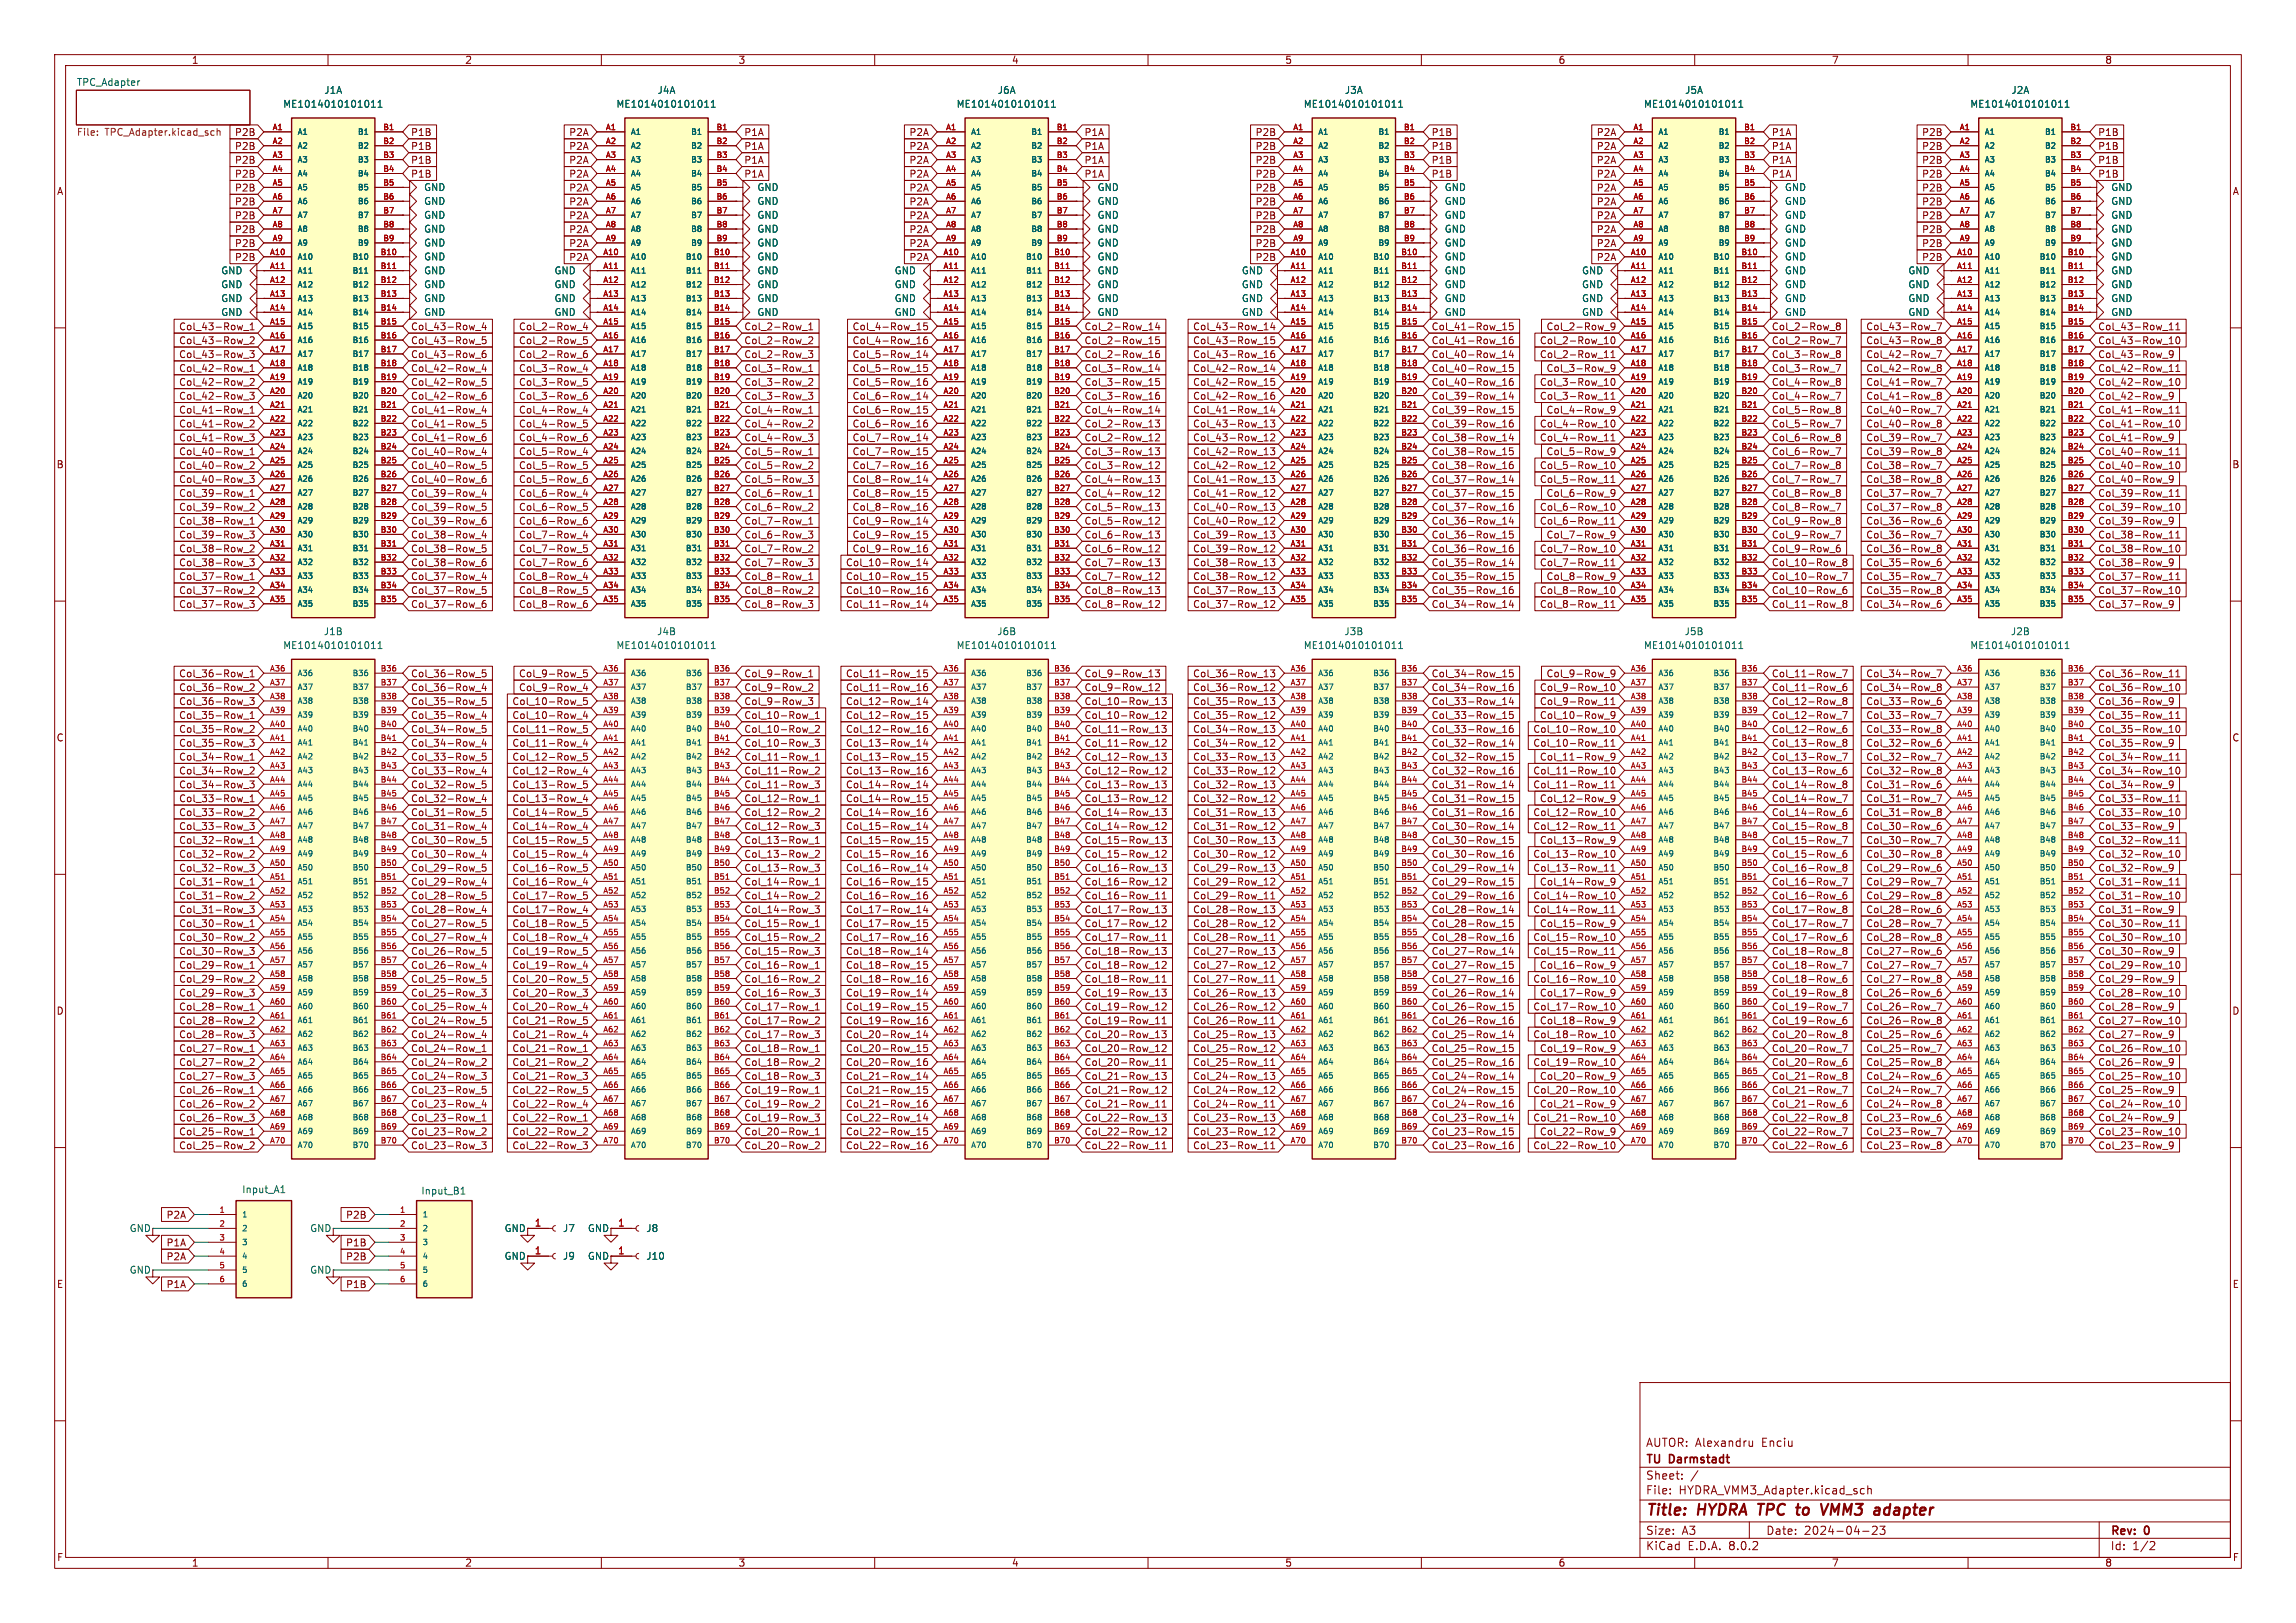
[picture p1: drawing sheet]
<svg xmlns="http://www.w3.org/2000/svg" width="420mm" height="297mm" viewBox="0 0 420 297" stroke-linecap="round" stroke-linejoin="round" font-family="sans-serif">
<defs><g id="words">
<g font-size="2.8" fill="#840000">
<text x="301" y="277.9">Title:</text>
<text x="310.6" y="277.9">HYDRA TPC</text>
<text x="330.3" y="277.9">to</text>
<text x="335.6" y="277.9">VMM3</text>
<text x="346.1" y="277.9">adapter</text>
</g>
<g font-size="2.1" fill="#840000">
<text x="301" y="268.2">TU</text>
<text x="301" y="265">AUTOR: Alexandru</text>
<text x="305.4" y="268.2">Darmstadt</text>
<text x="322.3" y="265">Enciu</text>
<text x="301" y="273.7">File:</text>
<text x="301" y="271">Sheet:</text>
<text x="307.1" y="273.7">HYDRA_VMM3_Adapter.kicad_sch</text>
<text x="301" y="281.1">Size:</text>
<text x="307.6" y="281.1">A3</text>
<text x="323" y="281.1">Date:</text>
<text x="330" y="281.1">2024-04-23</text>
<text x="386" y="281.3">Rev:</text>
<text x="392.4" y="281.3">0</text>
<text x="301" y="283.9">KiCad</text>
<text x="308.7" y="283.9">E.D.A.</text>
<text x="316.3" y="283.9">8.0.2</text>
<text x="386" y="283.9">Id:</text>
<text x="390.1" y="283.9">1/2</text>
</g>
<g font-size="1.8" fill="#840000">
<text x="35" y="11.9">1</text>
<text x="85" y="11.9">2</text>
<text x="135" y="11.9">3</text>
<text x="185" y="11.9">4</text>
<text x="235" y="11.9">5</text>
<text x="285" y="11.9">6</text>
<text x="335" y="11.9">7</text>
<text x="385" y="11.9">8</text>
<text x="42.9" y="25.1">P2B</text>
<text x="42.9" y="27.6">P2B</text>
<text x="75.1" y="27.6">P1B</text>
<text x="75.1" y="25.1">P1B</text>
<text x="104" y="25.1">P2A</text>
<text x="104" y="27.6">P2A</text>
<text x="136" y="25.1">P1A</text>
<text x="136" y="27.6">P1A</text>
<text x="166.2" y="27.6">P2A</text>
<text x="166.2" y="25.1">P2A</text>
<text x="198.3" y="27.6">P1A</text>
<text x="198.3" y="25.1">P1A</text>
<text x="229.6" y="25.1">P2B</text>
<text x="229.6" y="27.6">P2B</text>
<text x="261.8" y="27.6">P1B</text>
<text x="261.8" y="25.1">P1B</text>
<text x="292" y="25.1">P2A</text>
<text x="292" y="27.6">P2A</text>
<text x="324" y="27.6">P1A</text>
<text x="324" y="25.1">P1A</text>
<text x="351.5" y="25.1">P2B</text>
<text x="351.5" y="27.6">P2B</text>
<text x="383.7" y="27.6">P1B</text>
<text x="383.7" y="25.1">P1B</text>
<text x="10.3" y="35.9">A</text>
<text x="42.9" y="35.2">P2B</text>
<text x="42.9" y="32.7">P2B</text>
<text x="42.9" y="30.2">P2B</text>
<text x="75.1" y="30.2">P1B</text>
<text x="75.1" y="32.7">P1B</text>
<text x="104" y="32.7">P2A</text>
<text x="104" y="30.2">P2A</text>
<text x="104" y="35.2">P2A</text>
<text x="136" y="32.7">P1A</text>
<text x="136" y="30.2">P1A</text>
<text x="166.2" y="35.2">P2A</text>
<text x="166.2" y="32.7">P2A</text>
<text x="166.2" y="30.2">P2A</text>
<text x="198.3" y="30.2">P1A</text>
<text x="198.3" y="32.7">P1A</text>
<text x="229.6" y="30.2">P2B</text>
<text x="229.6" y="32.7">P2B</text>
<text x="229.6" y="35.2">P2B</text>
<text x="261.8" y="32.7">P1B</text>
<text x="261.8" y="30.2">P1B</text>
<text x="292" y="30.2">P2A</text>
<text x="292" y="32.7">P2A</text>
<text x="292" y="35.2">P2A</text>
<text x="324" y="30.2">P1A</text>
<text x="324" y="32.7">P1A</text>
<text x="351.5" y="35.2">P2B</text>
<text x="351.5" y="30.2">P2B</text>
<text x="351.5" y="32.7">P2B</text>
<text x="383.7" y="32.7">P1B</text>
<text x="383.7" y="30.2">P1B</text>
<text x="408.3" y="35.9">A</text>
<text x="42.9" y="37.8">P2B</text>
<text x="42.9" y="40.3">P2B</text>
<text x="104" y="37.8">P2A</text>
<text x="104" y="40.3">P2A</text>
<text x="166.2" y="37.8">P2A</text>
<text x="166.2" y="40.3">P2A</text>
<text x="229.6" y="40.3">P2B</text>
<text x="229.6" y="37.8">P2B</text>
<text x="292" y="40.3">P2A</text>
<text x="292" y="37.8">P2A</text>
<text x="351.5" y="37.8">P2B</text>
<text x="351.5" y="40.3">P2B</text>
<text x="42.9" y="47.9">P2B</text>
<text x="42.9" y="42.9">P2B</text>
<text x="42.9" y="45.4">P2B</text>
<text x="104" y="47.9">P2A</text>
<text x="104" y="45.4">P2A</text>
<text x="104" y="42.9">P2A</text>
<text x="166.2" y="42.9">P2A</text>
<text x="166.2" y="47.9">P2A</text>
<text x="166.2" y="45.4">P2A</text>
<text x="229.6" y="42.9">P2B</text>
<text x="229.6" y="47.9">P2B</text>
<text x="229.6" y="45.4">P2B</text>
<text x="292" y="45.4">P2A</text>
<text x="292" y="42.9">P2A</text>
<text x="292" y="47.9">P2A</text>
<text x="351.5" y="47.9">P2B</text>
<text x="351.5" y="45.4">P2B</text>
<text x="351.5" y="42.9">P2B</text>
<text x="32.7" y="65.7">Col_43-Row_3</text>
<text x="32.7" y="63.2">Col_43-Row_2</text>
<text x="32.7" y="60.6">Col_43-Row_1</text>
<text x="75.1" y="60.6">Col_43-Row_4</text>
<text x="75.1" y="65.7">Col_43-Row_6</text>
<text x="75.1" y="63.2">Col_43-Row_5</text>
<text x="94.8" y="63.2">Col_2-Row_5</text>
<text x="94.8" y="65.7">Col_2-Row_6</text>
<text x="94.8" y="60.6">Col_2-Row_4</text>
<text x="136" y="60.6">Col_2-Row_1</text>
<text x="136" y="63.2">Col_2-Row_2</text>
<text x="136" y="65.7">Col_2-Row_3</text>
<text x="155.8" y="65.7">Col_5-Row_14</text>
<text x="155.8" y="60.6">Col_4-Row_15</text>
<text x="155.8" y="63.2">Col_4-Row_16</text>
<text x="198.3" y="63.2">Col_2-Row_15</text>
<text x="198.3" y="65.7">Col_2-Row_16</text>
<text x="198.3" y="60.6">Col_2-Row_14</text>
<text x="218.1" y="60.6">Col_43-Row_14</text>
<text x="218.1" y="65.7">Col_43-Row_16</text>
<text x="218.1" y="63.2">Col_43-Row_15</text>
<text x="261.8" y="63.2">Col_41-Row_16</text>
<text x="261.8" y="60.6">Col_41-Row_15</text>
<text x="261.8" y="65.7">Col_40-Row_14</text>
<text x="281.6" y="65.7">Col_2-Row_11</text>
<text x="281.6" y="63.2">Col_2-Row_10</text>
<text x="282.8" y="60.6">Col_2-Row_9</text>
<text x="324" y="63.2">Col_2-Row_7</text>
<text x="324" y="65.7">Col_3-Row_8</text>
<text x="324" y="60.6">Col_2-Row_8</text>
<text x="341.3" y="65.7">Col_42-Row_7</text>
<text x="341.3" y="63.2">Col_43-Row_8</text>
<text x="341.3" y="60.6">Col_43-Row_7</text>
<text x="383.7" y="63.2">Col_43-Row_10</text>
<text x="383.7" y="65.7">Col_43-Row_9</text>
<text x="383.7" y="60.6">Col_43-Row_11</text>
<text x="32.7" y="70.8">Col_42-Row_2</text>
<text x="32.7" y="68.3">Col_42-Row_1</text>
<text x="75.1" y="68.3">Col_42-Row_4</text>
<text x="75.1" y="70.8">Col_42-Row_5</text>
<text x="94.8" y="70.8">Col_3-Row_5</text>
<text x="94.8" y="68.3">Col_3-Row_4</text>
<text x="136" y="68.3">Col_3-Row_1</text>
<text x="136" y="70.8">Col_3-Row_2</text>
<text x="155.8" y="70.8">Col_5-Row_16</text>
<text x="155.8" y="68.3">Col_5-Row_15</text>
<text x="198.3" y="68.3">Col_3-Row_14</text>
<text x="198.3" y="70.8">Col_3-Row_15</text>
<text x="218.1" y="68.3">Col_42-Row_14</text>
<text x="218.1" y="70.8">Col_42-Row_15</text>
<text x="261.8" y="68.3">Col_40-Row_15</text>
<text x="261.8" y="70.8">Col_40-Row_16</text>
<text x="281.6" y="70.8">Col_3-Row_10</text>
<text x="282.8" y="68.3">Col_3-Row_9</text>
<text x="324" y="68.3">Col_3-Row_7</text>
<text x="324" y="70.8">Col_4-Row_8</text>
<text x="341.3" y="68.3">Col_42-Row_8</text>
<text x="341.3" y="70.8">Col_41-Row_7</text>
<text x="383.7" y="68.3">Col_42-Row_11</text>
<text x="383.7" y="70.8">Col_42-Row_10</text>
<text x="32.7" y="73.3">Col_42-Row_3</text>
<text x="32.7" y="75.9">Col_41-Row_1</text>
<text x="75.1" y="75.9">Col_41-Row_4</text>
<text x="75.1" y="73.3">Col_42-Row_6</text>
<text x="94.8" y="75.9">Col_4-Row_4</text>
<text x="94.8" y="73.3">Col_3-Row_6</text>
<text x="136" y="73.3">Col_3-Row_3</text>
<text x="136" y="75.9">Col_4-Row_1</text>
<text x="155.8" y="73.3">Col_6-Row_14</text>
<text x="155.8" y="75.9">Col_6-Row_15</text>
<text x="198.3" y="75.9">Col_4-Row_14</text>
<text x="198.3" y="73.3">Col_3-Row_16</text>
<text x="218.1" y="75.9">Col_41-Row_14</text>
<text x="218.1" y="73.3">Col_42-Row_16</text>
<text x="261.8" y="75.9">Col_39-Row_15</text>
<text x="261.8" y="73.3">Col_39-Row_14</text>
<text x="281.6" y="73.3">Col_3-Row_11</text>
<text x="282.8" y="75.9">Col_4-Row_9</text>
<text x="324" y="75.9">Col_5-Row_8</text>
<text x="324" y="73.3">Col_4-Row_7</text>
<text x="341.3" y="73.3">Col_41-Row_8</text>
<text x="341.3" y="75.9">Col_40-Row_7</text>
<text x="383.7" y="73.3">Col_42-Row_9</text>
<text x="383.7" y="75.9">Col_41-Row_11</text>
<text x="32.7" y="83.5">Col_40-Row_1</text>
<text x="32.7" y="78.4">Col_41-Row_2</text>
<text x="32.7" y="81">Col_41-Row_3</text>
<text x="75.1" y="83.5">Col_40-Row_4</text>
<text x="75.1" y="78.4">Col_41-Row_5</text>
<text x="75.1" y="81">Col_41-Row_6</text>
<text x="94.8" y="81">Col_4-Row_6</text>
<text x="94.8" y="78.4">Col_4-Row_5</text>
<text x="94.8" y="83.5">Col_5-Row_4</text>
<text x="136" y="78.4">Col_4-Row_2</text>
<text x="136" y="81">Col_4-Row_3</text>
<text x="136" y="83.5">Col_5-Row_1</text>
<text x="155.8" y="81">Col_7-Row_14</text>
<text x="155.8" y="83.5">Col_7-Row_15</text>
<text x="155.8" y="78.4">Col_6-Row_16</text>
<text x="198.3" y="81">Col_2-Row_12</text>
<text x="198.3" y="83.5">Col_3-Row_13</text>
<text x="198.3" y="78.4">Col_2-Row_13</text>
<text x="218.1" y="83.5">Col_42-Row_13</text>
<text x="218.1" y="78.4">Col_43-Row_13</text>
<text x="218.1" y="81">Col_43-Row_12</text>
<text x="261.8" y="81">Col_38-Row_14</text>
<text x="261.8" y="78.4">Col_39-Row_16</text>
<text x="261.8" y="83.5">Col_38-Row_15</text>
<text x="281.6" y="78.4">Col_4-Row_10</text>
<text x="281.6" y="81">Col_4-Row_11</text>
<text x="282.8" y="83.5">Col_5-Row_9</text>
<text x="324" y="81">Col_6-Row_8</text>
<text x="324" y="83.5">Col_6-Row_7</text>
<text x="324" y="78.4">Col_5-Row_7</text>
<text x="341.3" y="83.5">Col_39-Row_8</text>
<text x="341.3" y="81">Col_39-Row_7</text>
<text x="341.3" y="78.4">Col_40-Row_8</text>
<text x="383.7" y="83.5">Col_40-Row_11</text>
<text x="383.7" y="78.4">Col_41-Row_10</text>
<text x="383.7" y="81">Col_41-Row_9</text>
<text x="10.3" y="85.9">B</text>
<text x="32.7" y="88.6">Col_40-Row_3</text>
<text x="32.7" y="86">Col_40-Row_2</text>
<text x="75.1" y="86">Col_40-Row_5</text>
<text x="75.1" y="88.6">Col_40-Row_6</text>
<text x="94.8" y="86">Col_5-Row_5</text>
<text x="94.8" y="88.6">Col_5-Row_6</text>
<text x="136" y="88.6">Col_5-Row_3</text>
<text x="136" y="86">Col_5-Row_2</text>
<text x="155.8" y="86">Col_7-Row_16</text>
<text x="155.8" y="88.6">Col_8-Row_14</text>
<text x="198.3" y="86">Col_3-Row_12</text>
<text x="198.3" y="88.6">Col_4-Row_13</text>
<text x="218.1" y="86">Col_42-Row_12</text>
<text x="218.1" y="88.6">Col_41-Row_13</text>
<text x="261.8" y="88.6">Col_37-Row_14</text>
<text x="261.8" y="86">Col_38-Row_16</text>
<text x="281.6" y="88.6">Col_5-Row_11</text>
<text x="281.6" y="86">Col_5-Row_10</text>
<text x="324" y="86">Col_7-Row_8</text>
<text x="324" y="88.6">Col_7-Row_7</text>
<text x="341.3" y="86">Col_38-Row_7</text>
<text x="341.3" y="88.6">Col_38-Row_8</text>
<text x="383.7" y="88.6">Col_40-Row_9</text>
<text x="383.7" y="86">Col_40-Row_10</text>
<text x="408.2" y="85.9">B</text>
<text x="32.7" y="91.1">Col_39-Row_1</text>
<text x="32.7" y="93.7">Col_39-Row_2</text>
<text x="75.1" y="93.7">Col_39-Row_5</text>
<text x="75.1" y="91.1">Col_39-Row_4</text>
<text x="94.8" y="93.7">Col_6-Row_5</text>
<text x="94.8" y="91.1">Col_6-Row_4</text>
<text x="136" y="93.7">Col_6-Row_2</text>
<text x="136" y="91.1">Col_6-Row_1</text>
<text x="155.8" y="91.1">Col_8-Row_15</text>
<text x="155.8" y="93.7">Col_8-Row_16</text>
<text x="198.3" y="93.7">Col_5-Row_13</text>
<text x="198.3" y="91.1">Col_4-Row_12</text>
<text x="218.1" y="91.1">Col_41-Row_12</text>
<text x="218.1" y="93.7">Col_40-Row_13</text>
<text x="261.8" y="93.7">Col_37-Row_16</text>
<text x="261.8" y="91.1">Col_37-Row_15</text>
<text x="281.6" y="93.7">Col_6-Row_10</text>
<text x="282.8" y="91.1">Col_6-Row_9</text>
<text x="324" y="93.7">Col_8-Row_7</text>
<text x="324" y="91.1">Col_8-Row_8</text>
<text x="341.3" y="91.1">Col_37-Row_7</text>
<text x="341.3" y="93.7">Col_37-Row_8</text>
<text x="383.7" y="93.7">Col_39-Row_10</text>
<text x="383.7" y="91.1">Col_39-Row_11</text>
<text x="32.7" y="101.3">Col_38-Row_2</text>
<text x="32.7" y="96.2">Col_38-Row_1</text>
<text x="32.7" y="98.7">Col_39-Row_3</text>
<text x="75.1" y="98.7">Col_38-Row_4</text>
<text x="75.1" y="96.2">Col_39-Row_6</text>
<text x="75.1" y="101.3">Col_38-Row_5</text>
<text x="94.8" y="98.7">Col_7-Row_4</text>
<text x="94.8" y="96.2">Col_6-Row_6</text>
<text x="94.8" y="101.3">Col_7-Row_5</text>
<text x="136" y="101.3">Col_7-Row_2</text>
<text x="136" y="98.7">Col_6-Row_3</text>
<text x="136" y="96.2">Col_7-Row_1</text>
<text x="155.8" y="101.3">Col_9-Row_16</text>
<text x="155.8" y="96.2">Col_9-Row_14</text>
<text x="155.8" y="98.7">Col_9-Row_15</text>
<text x="198.3" y="101.3">Col_6-Row_12</text>
<text x="198.3" y="96.2">Col_5-Row_12</text>
<text x="198.3" y="98.7">Col_6-Row_13</text>
<text x="218.1" y="96.2">Col_40-Row_12</text>
<text x="218.1" y="98.7">Col_39-Row_13</text>
<text x="218.1" y="101.3">Col_39-Row_12</text>
<text x="261.8" y="96.2">Col_36-Row_14</text>
<text x="261.8" y="98.7">Col_36-Row_15</text>
<text x="261.8" y="101.3">Col_36-Row_16</text>
<text x="281.6" y="96.2">Col_6-Row_11</text>
<text x="281.6" y="101.3">Col_7-Row_10</text>
<text x="282.8" y="98.7">Col_7-Row_9</text>
<text x="324" y="101.3">Col_9-Row_6</text>
<text x="324" y="96.2">Col_9-Row_8</text>
<text x="324" y="98.7">Col_9-Row_7</text>
<text x="341.3" y="101.3">Col_36-Row_8</text>
<text x="341.3" y="96.2">Col_36-Row_6</text>
<text x="341.3" y="98.7">Col_36-Row_7</text>
<text x="383.7" y="101.3">Col_38-Row_10</text>
<text x="383.7" y="96.2">Col_39-Row_9</text>
<text x="383.7" y="98.7">Col_38-Row_11</text>
<text x="32.7" y="103.8">Col_38-Row_3</text>
<text x="32.7" y="106.4">Col_37-Row_1</text>
<text x="75.1" y="106.4">Col_37-Row_4</text>
<text x="75.1" y="103.8">Col_38-Row_6</text>
<text x="94.8" y="106.4">Col_8-Row_4</text>
<text x="94.8" y="103.8">Col_7-Row_6</text>
<text x="136" y="106.4">Col_8-Row_1</text>
<text x="136" y="103.8">Col_7-Row_3</text>
<text x="154.6" y="103.8">Col_10-Row_14</text>
<text x="154.6" y="106.4">Col_10-Row_15</text>
<text x="198.3" y="103.8">Col_7-Row_13</text>
<text x="198.3" y="106.4">Col_7-Row_12</text>
<text x="218.1" y="106.4">Col_38-Row_12</text>
<text x="218.1" y="103.8">Col_38-Row_13</text>
<text x="261.8" y="103.8">Col_35-Row_14</text>
<text x="261.8" y="106.4">Col_35-Row_15</text>
<text x="281.6" y="103.8">Col_7-Row_11</text>
<text x="282.8" y="106.4">Col_8-Row_9</text>
<text x="324" y="103.8">Col_10-Row_8</text>
<text x="324" y="106.4">Col_10-Row_7</text>
<text x="341.3" y="106.4">Col_35-Row_7</text>
<text x="341.3" y="103.8">Col_35-Row_6</text>
<text x="383.7" y="106.4">Col_37-Row_11</text>
<text x="383.7" y="103.8">Col_38-Row_9</text>
<text x="32.7" y="108.9">Col_37-Row_2</text>
<text x="32.7" y="111.4">Col_37-Row_3</text>
<text x="75.1" y="111.4">Col_37-Row_6</text>
<text x="75.1" y="108.9">Col_37-Row_5</text>
<text x="94.8" y="108.9">Col_8-Row_5</text>
<text x="94.8" y="111.4">Col_8-Row_6</text>
<text x="136" y="108.9">Col_8-Row_2</text>
<text x="136" y="111.4">Col_8-Row_3</text>
<text x="154.6" y="111.4">Col_11-Row_14</text>
<text x="154.6" y="108.9">Col_10-Row_16</text>
<text x="198.3" y="111.4">Col_8-Row_12</text>
<text x="198.3" y="108.9">Col_8-Row_13</text>
<text x="218.1" y="111.4">Col_37-Row_12</text>
<text x="218.1" y="108.9">Col_37-Row_13</text>
<text x="261.8" y="108.9">Col_35-Row_16</text>
<text x="261.8" y="111.4">Col_34-Row_14</text>
<text x="281.6" y="111.4">Col_8-Row_11</text>
<text x="281.6" y="108.9">Col_8-Row_10</text>
<text x="324" y="108.9">Col_10-Row_6</text>
<text x="324" y="111.4">Col_11-Row_8</text>
<text x="341.3" y="111.4">Col_34-Row_6</text>
<text x="341.3" y="108.9">Col_35-Row_8</text>
<text x="383.7" y="108.9">Col_37-Row_10</text>
<text x="383.7" y="111.4">Col_37-Row_9</text>
<text x="32.7" y="124.1">Col_36-Row_1</text>
<text x="75.1" y="124.1">Col_36-Row_5</text>
<text x="94.8" y="124.1">Col_9-Row_5</text>
<text x="136" y="124.1">Col_9-Row_1</text>
<text x="154.6" y="124.1">Col_11-Row_15</text>
<text x="198.3" y="124.1">Col_9-Row_13</text>
<text x="218.1" y="124.1">Col_36-Row_13</text>
<text x="261.8" y="124.1">Col_34-Row_15</text>
<text x="282.8" y="124.1">Col_9-Row_9</text>
<text x="324" y="124.1">Col_11-Row_7</text>
<text x="341.3" y="124.1">Col_34-Row_7</text>
<text x="383.7" y="124.1">Col_36-Row_11</text>
<text x="32.7" y="131.8">Col_35-Row_1</text>
<text x="32.7" y="129.2">Col_36-Row_3</text>
<text x="32.7" y="126.7">Col_36-Row_2</text>
<text x="75.1" y="129.2">Col_35-Row_5</text>
<text x="75.1" y="126.7">Col_36-Row_4</text>
<text x="75.1" y="131.8">Col_35-Row_4</text>
<text x="93.6" y="131.8">Col_10-Row_4</text>
<text x="93.6" y="129.2">Col_10-Row_5</text>
<text x="94.8" y="126.7">Col_9-Row_4</text>
<text x="136" y="131.8">Col_10-Row_1</text>
<text x="136" y="129.2">Col_9-Row_3</text>
<text x="136" y="126.7">Col_9-Row_2</text>
<text x="154.6" y="131.8">Col_12-Row_15</text>
<text x="154.6" y="129.2">Col_12-Row_14</text>
<text x="154.6" y="126.7">Col_11-Row_16</text>
<text x="198.3" y="131.8">Col_10-Row_12</text>
<text x="198.3" y="129.2">Col_10-Row_13</text>
<text x="198.3" y="126.7">Col_9-Row_12</text>
<text x="218.1" y="126.7">Col_36-Row_12</text>
<text x="218.1" y="129.2">Col_35-Row_13</text>
<text x="218.1" y="131.8">Col_35-Row_12</text>
<text x="261.8" y="126.7">Col_34-Row_16</text>
<text x="261.8" y="131.8">Col_33-Row_15</text>
<text x="261.8" y="129.2">Col_33-Row_14</text>
<text x="281.6" y="131.8">Col_10-Row_9</text>
<text x="281.6" y="126.7">Col_9-Row_10</text>
<text x="281.6" y="129.2">Col_9-Row_11</text>
<text x="324" y="129.2">Col_12-Row_8</text>
<text x="324" y="131.8">Col_12-Row_7</text>
<text x="324" y="126.7">Col_11-Row_6</text>
<text x="341.3" y="126.7">Col_34-Row_8</text>
<text x="341.3" y="131.8">Col_33-Row_7</text>
<text x="341.3" y="129.2">Col_33-Row_6</text>
<text x="383.7" y="126.7">Col_36-Row_10</text>
<text x="383.7" y="131.8">Col_35-Row_11</text>
<text x="383.7" y="129.2">Col_36-Row_9</text>
<text x="10.3" y="135.9">C</text>
<text x="32.7" y="136.8">Col_35-Row_3</text>
<text x="32.7" y="134.3">Col_35-Row_2</text>
<text x="75.1" y="136.8">Col_34-Row_4</text>
<text x="75.1" y="134.3">Col_34-Row_5</text>
<text x="93.6" y="136.8">Col_11-Row_4</text>
<text x="93.6" y="134.3">Col_11-Row_5</text>
<text x="136" y="134.3">Col_10-Row_2</text>
<text x="136" y="136.8">Col_10-Row_3</text>
<text x="154.6" y="134.3">Col_12-Row_16</text>
<text x="154.6" y="136.8">Col_13-Row_14</text>
<text x="198.3" y="134.3">Col_11-Row_13</text>
<text x="198.3" y="136.8">Col_11-Row_12</text>
<text x="218.1" y="134.3">Col_34-Row_13</text>
<text x="218.1" y="136.8">Col_34-Row_12</text>
<text x="261.8" y="134.3">Col_33-Row_16</text>
<text x="261.8" y="136.8">Col_32-Row_14</text>
<text x="280.4" y="134.3">Col_10-Row_10</text>
<text x="280.4" y="136.8">Col_10-Row_11</text>
<text x="324" y="134.3">Col_12-Row_6</text>
<text x="324" y="136.8">Col_13-Row_8</text>
<text x="341.3" y="136.8">Col_32-Row_6</text>
<text x="341.3" y="134.3">Col_33-Row_8</text>
<text x="383.7" y="136.8">Col_35-Row_9</text>
<text x="383.7" y="134.3">Col_35-Row_10</text>
<text x="408.2" y="135.9">C</text>
<text x="32.7" y="139.4">Col_34-Row_1</text>
<text x="32.7" y="141.9">Col_34-Row_2</text>
<text x="75.1" y="139.4">Col_33-Row_5</text>
<text x="75.1" y="141.9">Col_33-Row_4</text>
<text x="93.6" y="139.4">Col_12-Row_5</text>
<text x="93.6" y="141.9">Col_12-Row_4</text>
<text x="136" y="141.9">Col_11-Row_2</text>
<text x="136" y="139.4">Col_11-Row_1</text>
<text x="154.6" y="139.4">Col_13-Row_15</text>
<text x="154.6" y="141.9">Col_13-Row_16</text>
<text x="198.3" y="141.9">Col_12-Row_12</text>
<text x="198.3" y="139.4">Col_12-Row_13</text>
<text x="218.1" y="139.4">Col_33-Row_13</text>
<text x="218.1" y="141.9">Col_33-Row_12</text>
<text x="261.8" y="141.9">Col_32-Row_16</text>
<text x="261.8" y="139.4">Col_32-Row_15</text>
<text x="280.4" y="141.9">Col_11-Row_10</text>
<text x="281.6" y="139.4">Col_11-Row_9</text>
<text x="324" y="139.4">Col_13-Row_7</text>
<text x="324" y="141.9">Col_13-Row_6</text>
<text x="341.3" y="141.9">Col_32-Row_8</text>
<text x="341.3" y="139.4">Col_32-Row_7</text>
<text x="383.7" y="141.9">Col_34-Row_10</text>
<text x="383.7" y="139.4">Col_34-Row_11</text>
<text x="32.7" y="144.5">Col_34-Row_3</text>
<text x="32.7" y="149.5">Col_33-Row_2</text>
<text x="32.7" y="147">Col_33-Row_1</text>
<text x="75.1" y="147">Col_32-Row_4</text>
<text x="75.1" y="149.5">Col_31-Row_5</text>
<text x="75.1" y="144.5">Col_32-Row_5</text>
<text x="93.6" y="144.5">Col_13-Row_5</text>
<text x="93.6" y="147">Col_13-Row_4</text>
<text x="93.6" y="149.5">Col_14-Row_5</text>
<text x="136" y="144.5">Col_11-Row_3</text>
<text x="136" y="149.5">Col_12-Row_2</text>
<text x="136" y="147">Col_12-Row_1</text>
<text x="154.6" y="147">Col_14-Row_15</text>
<text x="154.6" y="144.5">Col_14-Row_14</text>
<text x="154.6" y="149.5">Col_14-Row_16</text>
<text x="198.3" y="147">Col_13-Row_12</text>
<text x="198.3" y="144.5">Col_13-Row_13</text>
<text x="198.3" y="149.5">Col_14-Row_13</text>
<text x="218.1" y="147">Col_32-Row_12</text>
<text x="218.1" y="144.5">Col_32-Row_13</text>
<text x="218.1" y="149.5">Col_31-Row_13</text>
<text x="261.8" y="149.5">Col_31-Row_16</text>
<text x="261.8" y="147">Col_31-Row_15</text>
<text x="261.8" y="144.5">Col_31-Row_14</text>
<text x="280.4" y="149.5">Col_12-Row_10</text>
<text x="280.4" y="144.5">Col_11-Row_11</text>
<text x="281.6" y="147">Col_12-Row_9</text>
<text x="324" y="149.5">Col_14-Row_6</text>
<text x="324" y="147">Col_14-Row_7</text>
<text x="324" y="144.5">Col_14-Row_8</text>
<text x="341.3" y="149.5">Col_31-Row_8</text>
<text x="341.3" y="144.5">Col_31-Row_6</text>
<text x="341.3" y="147">Col_31-Row_7</text>
<text x="383.7" y="147">Col_33-Row_11</text>
<text x="383.7" y="144.5">Col_34-Row_9</text>
<text x="383.7" y="149.5">Col_33-Row_10</text>
<text x="32.7" y="154.6">Col_32-Row_1</text>
<text x="32.7" y="152.1">Col_33-Row_3</text>
<text x="75.1" y="154.6">Col_30-Row_5</text>
<text x="75.1" y="152.1">Col_31-Row_4</text>
<text x="93.6" y="154.6">Col_15-Row_5</text>
<text x="93.6" y="152.1">Col_14-Row_4</text>
<text x="136" y="154.6">Col_13-Row_1</text>
<text x="136" y="152.1">Col_12-Row_3</text>
<text x="154.6" y="152.1">Col_15-Row_14</text>
<text x="154.6" y="154.6">Col_15-Row_15</text>
<text x="198.3" y="152.1">Col_14-Row_12</text>
<text x="198.3" y="154.6">Col_15-Row_13</text>
<text x="218.1" y="154.6">Col_30-Row_13</text>
<text x="218.1" y="152.1">Col_31-Row_12</text>
<text x="261.8" y="154.6">Col_30-Row_15</text>
<text x="261.8" y="152.1">Col_30-Row_14</text>
<text x="280.4" y="152.1">Col_12-Row_11</text>
<text x="281.6" y="154.6">Col_13-Row_9</text>
<text x="324" y="152.1">Col_15-Row_8</text>
<text x="324" y="154.6">Col_15-Row_7</text>
<text x="341.3" y="154.6">Col_30-Row_7</text>
<text x="341.3" y="152.1">Col_30-Row_6</text>
<text x="383.7" y="152.1">Col_33-Row_9</text>
<text x="383.7" y="154.6">Col_32-Row_11</text>
<text x="32.7" y="159.7">Col_32-Row_3</text>
<text x="32.7" y="157.2">Col_32-Row_2</text>
<text x="75.1" y="157.2">Col_30-Row_4</text>
<text x="75.1" y="159.7">Col_29-Row_5</text>
<text x="93.6" y="159.7">Col_16-Row_5</text>
<text x="93.6" y="157.2">Col_15-Row_4</text>
<text x="136" y="157.2">Col_13-Row_2</text>
<text x="136" y="159.7">Col_13-Row_3</text>
<text x="154.6" y="157.2">Col_15-Row_16</text>
<text x="154.6" y="159.7">Col_16-Row_14</text>
<text x="198.3" y="159.7">Col_16-Row_13</text>
<text x="198.3" y="157.2">Col_15-Row_12</text>
<text x="218.1" y="157.2">Col_30-Row_12</text>
<text x="218.1" y="159.7">Col_29-Row_13</text>
<text x="261.8" y="159.7">Col_29-Row_14</text>
<text x="261.8" y="157.2">Col_30-Row_16</text>
<text x="280.4" y="159.7">Col_13-Row_11</text>
<text x="280.4" y="157.2">Col_13-Row_10</text>
<text x="324" y="159.7">Col_16-Row_8</text>
<text x="324" y="157.2">Col_15-Row_6</text>
<text x="341.3" y="159.7">Col_29-Row_6</text>
<text x="341.3" y="157.2">Col_30-Row_8</text>
<text x="383.7" y="157.2">Col_32-Row_10</text>
<text x="383.7" y="159.7">Col_32-Row_9</text>
<text x="32.7" y="162.2">Col_31-Row_1</text>
<text x="32.7" y="167.3">Col_31-Row_3</text>
<text x="32.7" y="164.8">Col_31-Row_2</text>
<text x="75.1" y="164.8">Col_28-Row_5</text>
<text x="75.1" y="162.2">Col_29-Row_4</text>
<text x="75.1" y="167.3">Col_28-Row_4</text>
<text x="93.6" y="167.3">Col_17-Row_4</text>
<text x="93.6" y="164.8">Col_17-Row_5</text>
<text x="93.6" y="162.2">Col_16-Row_4</text>
<text x="136" y="167.3">Col_14-Row_3</text>
<text x="136" y="164.8">Col_14-Row_2</text>
<text x="136" y="162.2">Col_14-Row_1</text>
<text x="154.6" y="162.2">Col_16-Row_15</text>
<text x="154.6" y="164.8">Col_16-Row_16</text>
<text x="154.6" y="167.3">Col_17-Row_14</text>
<text x="198.3" y="162.2">Col_16-Row_12</text>
<text x="198.3" y="164.8">Col_16-Row_11</text>
<text x="198.3" y="167.3">Col_17-Row_13</text>
<text x="218.1" y="164.8">Col_29-Row_11</text>
<text x="218.1" y="162.2">Col_29-Row_12</text>
<text x="218.1" y="167.3">Col_28-Row_13</text>
<text x="261.8" y="167.3">Col_28-Row_14</text>
<text x="261.8" y="162.2">Col_29-Row_15</text>
<text x="261.8" y="164.8">Col_29-Row_16</text>
<text x="280.4" y="167.3">Col_14-Row_11</text>
<text x="280.4" y="164.8">Col_14-Row_10</text>
<text x="281.6" y="162.2">Col_14-Row_9</text>
<text x="324" y="164.8">Col_16-Row_6</text>
<text x="324" y="162.2">Col_16-Row_7</text>
<text x="324" y="167.3">Col_17-Row_8</text>
<text x="341.3" y="162.2">Col_29-Row_7</text>
<text x="341.3" y="164.8">Col_29-Row_8</text>
<text x="341.3" y="167.3">Col_28-Row_6</text>
<text x="383.7" y="162.2">Col_31-Row_11</text>
<text x="383.7" y="167.3">Col_31-Row_9</text>
<text x="383.7" y="164.8">Col_31-Row_10</text>
<text x="32.7" y="169.9">Col_30-Row_1</text>
<text x="32.7" y="172.4">Col_30-Row_2</text>
<text x="75.1" y="169.9">Col_27-Row_5</text>
<text x="75.1" y="172.4">Col_27-Row_4</text>
<text x="93.6" y="169.9">Col_18-Row_5</text>
<text x="93.6" y="172.4">Col_18-Row_4</text>
<text x="136" y="172.4">Col_15-Row_2</text>
<text x="136" y="169.9">Col_15-Row_1</text>
<text x="154.6" y="172.4">Col_17-Row_16</text>
<text x="154.6" y="169.9">Col_17-Row_15</text>
<text x="198.3" y="169.9">Col_17-Row_12</text>
<text x="198.3" y="172.4">Col_17-Row_11</text>
<text x="218.1" y="172.4">Col_28-Row_11</text>
<text x="218.1" y="169.9">Col_28-Row_12</text>
<text x="261.8" y="169.9">Col_28-Row_15</text>
<text x="261.8" y="172.4">Col_28-Row_16</text>
<text x="280.4" y="172.4">Col_15-Row_10</text>
<text x="281.6" y="169.9">Col_15-Row_9</text>
<text x="324" y="172.4">Col_17-Row_6</text>
<text x="324" y="169.9">Col_17-Row_7</text>
<text x="341.3" y="169.9">Col_28-Row_7</text>
<text x="341.3" y="172.4">Col_28-Row_8</text>
<text x="383.7" y="169.9">Col_30-Row_11</text>
<text x="383.7" y="172.4">Col_30-Row_10</text>
<text x="32.7" y="177.5">Col_29-Row_1</text>
<text x="32.7" y="174.9">Col_30-Row_3</text>
<text x="75.1" y="177.5">Col_26-Row_4</text>
<text x="75.1" y="174.9">Col_26-Row_5</text>
<text x="93.6" y="177.5">Col_19-Row_4</text>
<text x="93.6" y="174.9">Col_19-Row_5</text>
<text x="136" y="177.5">Col_16-Row_1</text>
<text x="136" y="174.9">Col_15-Row_3</text>
<text x="154.6" y="177.5">Col_18-Row_15</text>
<text x="154.6" y="174.9">Col_18-Row_14</text>
<text x="198.3" y="177.5">Col_18-Row_12</text>
<text x="198.3" y="174.9">Col_18-Row_13</text>
<text x="218.1" y="174.9">Col_27-Row_13</text>
<text x="218.1" y="177.5">Col_27-Row_12</text>
<text x="261.8" y="177.5">Col_27-Row_15</text>
<text x="261.8" y="174.9">Col_27-Row_14</text>
<text x="280.4" y="174.9">Col_15-Row_11</text>
<text x="281.6" y="177.5">Col_16-Row_9</text>
<text x="324" y="177.5">Col_18-Row_7</text>
<text x="324" y="174.9">Col_18-Row_8</text>
<text x="341.3" y="174.9">Col_27-Row_6</text>
<text x="341.3" y="177.5">Col_27-Row_7</text>
<text x="383.7" y="174.9">Col_30-Row_9</text>
<text x="383.7" y="177.5">Col_29-Row_10</text>
<text x="10.3" y="185.9">D</text>
<text x="32.7" y="180">Col_29-Row_2</text>
<text x="32.7" y="185.1">Col_28-Row_1</text>
<text x="32.7" y="182.6">Col_29-Row_3</text>
<text x="75.1" y="180">Col_25-Row_5</text>
<text x="75.1" y="185.1">Col_25-Row_4</text>
<text x="75.1" y="182.6">Col_25-Row_3</text>
<text x="93.6" y="180">Col_20-Row_5</text>
<text x="93.6" y="182.6">Col_20-Row_3</text>
<text x="93.6" y="185.1">Col_20-Row_4</text>
<text x="136" y="180">Col_16-Row_2</text>
<text x="136" y="185.1">Col_17-Row_1</text>
<text x="136" y="182.6">Col_16-Row_3</text>
<text x="154.6" y="185.1">Col_19-Row_15</text>
<text x="154.6" y="182.6">Col_19-Row_14</text>
<text x="154.6" y="180">Col_18-Row_16</text>
<text x="198.3" y="185.1">Col_19-Row_12</text>
<text x="198.3" y="182.6">Col_19-Row_13</text>
<text x="198.3" y="180">Col_18-Row_11</text>
<text x="218.1" y="180">Col_27-Row_11</text>
<text x="218.1" y="185.1">Col_26-Row_12</text>
<text x="218.1" y="182.6">Col_26-Row_13</text>
<text x="261.8" y="180">Col_27-Row_16</text>
<text x="261.8" y="185.1">Col_26-Row_15</text>
<text x="261.8" y="182.6">Col_26-Row_14</text>
<text x="280.4" y="185.1">Col_17-Row_10</text>
<text x="280.4" y="180">Col_16-Row_10</text>
<text x="281.6" y="182.6">Col_17-Row_9</text>
<text x="324" y="182.6">Col_19-Row_8</text>
<text x="324" y="185.1">Col_19-Row_7</text>
<text x="324" y="180">Col_18-Row_6</text>
<text x="341.3" y="180">Col_27-Row_8</text>
<text x="341.3" y="182.6">Col_26-Row_6</text>
<text x="341.3" y="185.1">Col_26-Row_7</text>
<text x="383.7" y="182.6">Col_28-Row_10</text>
<text x="383.7" y="180">Col_29-Row_9</text>
<text x="383.7" y="185.1">Col_28-Row_9</text>
<text x="408.2" y="185.9">D</text>
<text x="32.7" y="190.2">Col_28-Row_3</text>
<text x="32.7" y="187.6">Col_28-Row_2</text>
<text x="75.1" y="190.2">Col_24-Row_4</text>
<text x="75.1" y="187.6">Col_24-Row_5</text>
<text x="93.6" y="190.2">Col_21-Row_4</text>
<text x="93.6" y="187.6">Col_21-Row_5</text>
<text x="136" y="190.2">Col_17-Row_3</text>
<text x="136" y="187.6">Col_17-Row_2</text>
<text x="154.6" y="187.6">Col_19-Row_16</text>
<text x="154.6" y="190.2">Col_20-Row_14</text>
<text x="198.3" y="187.6">Col_19-Row_11</text>
<text x="198.3" y="190.2">Col_20-Row_13</text>
<text x="218.1" y="187.6">Col_26-Row_11</text>
<text x="218.1" y="190.2">Col_25-Row_13</text>
<text x="261.8" y="187.6">Col_26-Row_16</text>
<text x="261.8" y="190.2">Col_25-Row_14</text>
<text x="280.4" y="190.2">Col_18-Row_10</text>
<text x="281.6" y="187.6">Col_18-Row_9</text>
<text x="324" y="190.2">Col_20-Row_8</text>
<text x="324" y="187.6">Col_19-Row_6</text>
<text x="341.3" y="187.6">Col_26-Row_8</text>
<text x="341.3" y="190.2">Col_25-Row_6</text>
<text x="383.7" y="187.6">Col_27-Row_10</text>
<text x="383.7" y="190.2">Col_27-Row_9</text>
<text x="32.7" y="192.7">Col_27-Row_1</text>
<text x="32.7" y="195.3">Col_27-Row_2</text>
<text x="32.7" y="197.8">Col_27-Row_3</text>
<text x="75.1" y="192.7">Col_24-Row_1</text>
<text x="75.1" y="197.8">Col_24-Row_3</text>
<text x="75.1" y="195.3">Col_24-Row_2</text>
<text x="93.6" y="197.8">Col_21-Row_3</text>
<text x="93.6" y="195.3">Col_21-Row_2</text>
<text x="93.6" y="192.7">Col_21-Row_1</text>
<text x="136" y="197.8">Col_18-Row_3</text>
<text x="136" y="192.7">Col_18-Row_1</text>
<text x="136" y="195.3">Col_18-Row_2</text>
<text x="154.6" y="195.3">Col_20-Row_16</text>
<text x="154.6" y="192.7">Col_20-Row_15</text>
<text x="154.6" y="197.8">Col_21-Row_14</text>
<text x="198.3" y="195.3">Col_20-Row_11</text>
<text x="198.3" y="197.8">Col_21-Row_13</text>
<text x="198.3" y="192.7">Col_20-Row_12</text>
<text x="218.1" y="197.8">Col_24-Row_13</text>
<text x="218.1" y="192.7">Col_25-Row_12</text>
<text x="218.1" y="195.3">Col_25-Row_11</text>
<text x="261.8" y="192.7">Col_25-Row_15</text>
<text x="261.8" y="195.3">Col_25-Row_16</text>
<text x="261.8" y="197.8">Col_24-Row_14</text>
<text x="280.4" y="195.3">Col_19-Row_10</text>
<text x="281.6" y="197.8">Col_20-Row_9</text>
<text x="281.6" y="192.7">Col_19-Row_9</text>
<text x="324" y="192.7">Col_20-Row_7</text>
<text x="324" y="197.8">Col_21-Row_8</text>
<text x="324" y="195.3">Col_20-Row_6</text>
<text x="341.3" y="192.7">Col_25-Row_7</text>
<text x="341.3" y="197.8">Col_24-Row_6</text>
<text x="341.3" y="195.3">Col_25-Row_8</text>
<text x="383.7" y="195.3">Col_26-Row_9</text>
<text x="383.7" y="197.8">Col_25-Row_10</text>
<text x="383.7" y="192.7">Col_26-Row_10</text>
<text x="32.7" y="200.3">Col_26-Row_1</text>
<text x="32.7" y="202.9">Col_26-Row_2</text>
<text x="75.1" y="202.9">Col_23-Row_4</text>
<text x="75.1" y="200.3">Col_23-Row_5</text>
<text x="93.6" y="200.3">Col_22-Row_5</text>
<text x="93.6" y="202.9">Col_22-Row_4</text>
<text x="136" y="202.9">Col_19-Row_2</text>
<text x="136" y="200.3">Col_19-Row_1</text>
<text x="154.6" y="200.3">Col_21-Row_15</text>
<text x="154.6" y="202.9">Col_21-Row_16</text>
<text x="198.3" y="202.9">Col_21-Row_11</text>
<text x="198.3" y="200.3">Col_21-Row_12</text>
<text x="218.1" y="202.9">Col_24-Row_11</text>
<text x="218.1" y="200.3">Col_24-Row_12</text>
<text x="261.8" y="202.9">Col_24-Row_16</text>
<text x="261.8" y="200.3">Col_24-Row_15</text>
<text x="280.4" y="200.3">Col_20-Row_10</text>
<text x="281.6" y="202.9">Col_21-Row_9</text>
<text x="324" y="200.3">Col_21-Row_7</text>
<text x="324" y="202.9">Col_21-Row_6</text>
<text x="341.3" y="200.3">Col_24-Row_7</text>
<text x="341.3" y="202.9">Col_24-Row_8</text>
<text x="383.7" y="200.3">Col_25-Row_9</text>
<text x="383.7" y="202.9">Col_24-Row_10</text>
<text x="32.7" y="208">Col_25-Row_1</text>
<text x="32.7" y="205.4">Col_26-Row_3</text>
<text x="75.1" y="208">Col_23-Row_2</text>
<text x="75.1" y="205.4">Col_23-Row_1</text>
<text x="93.6" y="208">Col_22-Row_2</text>
<text x="93.6" y="205.4">Col_22-Row_1</text>
<text x="136" y="205.4">Col_19-Row_3</text>
<text x="136" y="208">Col_20-Row_1</text>
<text x="154.6" y="205.4">Col_22-Row_14</text>
<text x="154.6" y="208">Col_22-Row_15</text>
<text x="198.3" y="205.4">Col_22-Row_13</text>
<text x="198.3" y="208">Col_22-Row_12</text>
<text x="218.1" y="205.4">Col_23-Row_13</text>
<text x="218.1" y="208">Col_23-Row_12</text>
<text x="261.8" y="205.4">Col_23-Row_14</text>
<text x="261.8" y="208">Col_23-Row_15</text>
<text x="280.4" y="205.4">Col_21-Row_10</text>
<text x="281.6" y="208">Col_22-Row_9</text>
<text x="324" y="205.4">Col_22-Row_8</text>
<text x="324" y="208">Col_22-Row_7</text>
<text x="341.3" y="208">Col_23-Row_7</text>
<text x="341.3" y="205.4">Col_23-Row_6</text>
<text x="383.7" y="208">Col_23-Row_10</text>
<text x="383.7" y="205.4">Col_24-Row_9</text>
<text x="32.7" y="210.5">Col_25-Row_2</text>
<text x="75.1" y="210.5">Col_23-Row_3</text>
<text x="93.6" y="210.5">Col_22-Row_3</text>
<text x="136" y="210.5">Col_20-Row_2</text>
<text x="154.6" y="210.5">Col_22-Row_16</text>
<text x="198.3" y="210.5">Col_22-Row_11</text>
<text x="218.1" y="210.5">Col_23-Row_11</text>
<text x="261.8" y="210.5">Col_23-Row_16</text>
<text x="280.4" y="210.5">Col_22-Row_10</text>
<text x="324" y="210.5">Col_22-Row_6</text>
<text x="341.3" y="210.5">Col_23-Row_8</text>
<text x="383.7" y="210.5">Col_23-Row_9</text>
<text x="30.4" y="223.2">P2A</text>
<text x="63.2" y="223.2">P2B</text>
<text x="92.2" y="225.7">GND</text>
<text x="107.4" y="225.7">GND</text>
<text x="30.4" y="230.8">P2A</text>
<text x="30.4" y="228.3">P1A</text>
<text x="63.2" y="228.3">P1B</text>
<text x="63.2" y="230.8">P2B</text>
<text x="92.2" y="230.7">GND</text>
<text x="107.4" y="230.7">GND</text>
<text x="10.3" y="235.9">E</text>
<text x="30.4" y="235.9">P1A</text>
<text x="63.2" y="235.9">P1B</text>
<text x="408.3" y="235.9">E</text>
<text x="10.3" y="285.9">F</text>
<text x="35" y="286.9">1</text>
<text x="85" y="286.9">2</text>
<text x="135" y="286.9">3</text>
<text x="185" y="286.9">4</text>
<text x="235" y="286.9">5</text>
<text x="285" y="286.9">6</text>
<text x="335" y="286.9">7</text>
<text x="385" y="286.9">8</text>
<text x="408.3" y="285.9">F</text>
</g>
<g font-size="1.8" fill="#006464">
<text x="14" y="15.8">TPC_Adapter</text>
<text x="59.2" y="17.4">J1A</text>
<text x="120.2" y="17.4">J4A</text>
<text x="182.4" y="17.4">J6A</text>
<text x="245.9" y="17.4">J3A</text>
<text x="308.1" y="17.4">J5A</text>
<text x="367.8" y="17.4">J2A</text>
<text x="51.7" y="19.9">ME1014010101011</text>
<text x="112.7" y="19.9">ME1014010101011</text>
<text x="174.9" y="19.9">ME1014010101011</text>
<text x="238.4" y="19.9">ME1014010101011</text>
<text x="300.6" y="19.9">ME1014010101011</text>
<text x="360.3" y="19.9">ME1014010101011</text>
<text x="77.5" y="35.2">GND</text>
<text x="138.4" y="35.2">GND</text>
<text x="200.7" y="35.2">GND</text>
<text x="264.2" y="35.2">GND</text>
<text x="326.4" y="35.2">GND</text>
<text x="386.1" y="35.2">GND</text>
<text x="77.5" y="40.2">GND</text>
<text x="77.5" y="37.7">GND</text>
<text x="138.4" y="40.2">GND</text>
<text x="138.4" y="37.7">GND</text>
<text x="200.7" y="40.2">GND</text>
<text x="200.7" y="37.7">GND</text>
<text x="264.2" y="37.7">GND</text>
<text x="264.2" y="40.2">GND</text>
<text x="326.4" y="37.7">GND</text>
<text x="326.4" y="40.2">GND</text>
<text x="386.1" y="37.7">GND</text>
<text x="386.1" y="40.2">GND</text>
<text x="77.5" y="42.8">GND</text>
<text x="77.5" y="45.3">GND</text>
<text x="77.5" y="47.9">GND</text>
<text x="138.4" y="42.8">GND</text>
<text x="138.4" y="45.3">GND</text>
<text x="138.4" y="47.9">GND</text>
<text x="200.7" y="45.3">GND</text>
<text x="200.7" y="42.8">GND</text>
<text x="200.7" y="47.9">GND</text>
<text x="264.2" y="47.9">GND</text>
<text x="264.2" y="42.8">GND</text>
<text x="264.2" y="45.3">GND</text>
<text x="326.4" y="42.8">GND</text>
<text x="326.4" y="45.3">GND</text>
<text x="326.4" y="47.9">GND</text>
<text x="386.1" y="45.3">GND</text>
<text x="386.1" y="42.8">GND</text>
<text x="386.1" y="47.9">GND</text>
<text x="40.4" y="50.4">GND</text>
<text x="40.4" y="52.9">GND</text>
<text x="77.5" y="50.4">GND</text>
<text x="77.5" y="52.9">GND</text>
<text x="101.3" y="50.4">GND</text>
<text x="101.3" y="52.9">GND</text>
<text x="138.4" y="52.9">GND</text>
<text x="138.4" y="50.4">GND</text>
<text x="163.6" y="52.9">GND</text>
<text x="163.6" y="50.4">GND</text>
<text x="200.7" y="50.4">GND</text>
<text x="200.7" y="52.9">GND</text>
<text x="227.1" y="50.4">GND</text>
<text x="227.1" y="52.9">GND</text>
<text x="264.2" y="50.4">GND</text>
<text x="264.2" y="52.9">GND</text>
<text x="289.3" y="50.4">GND</text>
<text x="289.3" y="52.9">GND</text>
<text x="326.4" y="52.9">GND</text>
<text x="326.4" y="50.4">GND</text>
<text x="349" y="52.9">GND</text>
<text x="349" y="50.4">GND</text>
<text x="386.1" y="50.4">GND</text>
<text x="386.1" y="52.9">GND</text>
<text x="40.4" y="55.5">GND</text>
<text x="40.4" y="58">GND</text>
<text x="77.5" y="55.5">GND</text>
<text x="77.5" y="58">GND</text>
<text x="101.3" y="58">GND</text>
<text x="101.3" y="55.5">GND</text>
<text x="138.4" y="55.5">GND</text>
<text x="138.4" y="58">GND</text>
<text x="163.6" y="58">GND</text>
<text x="163.6" y="55.5">GND</text>
<text x="200.7" y="55.5">GND</text>
<text x="200.7" y="58">GND</text>
<text x="227.1" y="55.5">GND</text>
<text x="227.1" y="58">GND</text>
<text x="264.2" y="55.5">GND</text>
<text x="264.2" y="58">GND</text>
<text x="289.3" y="55.5">GND</text>
<text x="289.3" y="58">GND</text>
<text x="326.4" y="58">GND</text>
<text x="326.4" y="55.5">GND</text>
<text x="349" y="58">GND</text>
<text x="349" y="55.5">GND</text>
<text x="386.1" y="55.5">GND</text>
<text x="386.1" y="58">GND</text>
<text x="51.7" y="119">ME1014010101011</text>
<text x="59.1" y="116.4">J1B</text>
<text x="112.7" y="119">ME1014010101011</text>
<text x="120.1" y="116.4">J4B</text>
<text x="174.9" y="119">ME1014010101011</text>
<text x="182.3" y="116.4">J6B</text>
<text x="238.4" y="119">ME1014010101011</text>
<text x="245.8" y="116.4">J3B</text>
<text x="300.6" y="119">ME1014010101011</text>
<text x="308.1" y="116.4">J5B</text>
<text x="360.3" y="119">ME1014010101011</text>
<text x="367.7" y="116.4">J2B</text>
<text x="44.2" y="218.5">Input_A1</text>
<text x="77" y="218.8">Input_B1</text>
<text x="23.6" y="225.7">GND</text>
<text x="56.6" y="225.7">GND</text>
<text x="102.9" y="225.7">J7</text>
<text x="118.1" y="225.7">J8</text>
<text x="23.6" y="233.3">GND</text>
<text x="56.6" y="233.3">GND</text>
<text x="102.9" y="230.7">J9</text>
<text x="118.1" y="230.7">J10</text>
</g>
<g font-size="1.8" fill="#725600">
<text x="14" y="25.2">File:</text>
<text x="19.2" y="25.2">TPC_Adapter.kicad_sch</text>
</g>
<g font-size="1.8" fill="#a90000">
<text x="97.7" y="224.5">1</text>
<text x="113" y="224.5">1</text>
<text x="97.7" y="229.6">1</text>
<text x="113" y="229.6">1</text>
</g>
<g font-size="1.4" fill="#a90000">
<text x="49.8" y="23.9">A1</text>
<text x="70" y="23.9">B1</text>
<text x="110.7" y="23.9">A1</text>
<text x="131" y="23.9">B1</text>
<text x="172.9" y="23.9">A1</text>
<text x="193.2" y="23.9">B1</text>
<text x="236.4" y="23.9">A1</text>
<text x="256.7" y="23.9">B1</text>
<text x="298.7" y="23.9">A1</text>
<text x="318.9" y="23.9">B1</text>
<text x="358.4" y="23.9">A1</text>
<text x="378.6" y="23.9">B1</text>
<text x="49.8" y="26.4">A2</text>
<text x="49.8" y="29">A3</text>
<text x="70" y="26.4">B2</text>
<text x="70" y="29">B3</text>
<text x="110.7" y="26.4">A2</text>
<text x="110.7" y="29">A3</text>
<text x="131" y="26.4">B2</text>
<text x="131" y="29">B3</text>
<text x="172.9" y="26.4">A2</text>
<text x="172.9" y="29">A3</text>
<text x="193.2" y="26.4">B2</text>
<text x="193.2" y="29">B3</text>
<text x="236.4" y="26.4">A2</text>
<text x="236.4" y="29">A3</text>
<text x="256.7" y="26.4">B2</text>
<text x="256.7" y="29">B3</text>
<text x="298.7" y="26.4">A2</text>
<text x="298.7" y="29">A3</text>
<text x="318.9" y="26.4">B2</text>
<text x="318.9" y="29">B3</text>
<text x="358.4" y="26.4">A2</text>
<text x="358.4" y="29">A3</text>
<text x="378.6" y="26.4">B2</text>
<text x="378.6" y="29">B3</text>
<text x="49.8" y="31.5">A4</text>
<text x="49.8" y="34">A5</text>
<text x="70" y="31.5">B4</text>
<text x="70" y="34">B5</text>
<text x="110.7" y="31.5">A4</text>
<text x="110.7" y="34">A5</text>
<text x="131" y="31.5">B4</text>
<text x="131" y="34">B5</text>
<text x="172.9" y="31.5">A4</text>
<text x="172.9" y="34">A5</text>
<text x="193.2" y="31.5">B4</text>
<text x="193.2" y="34">B5</text>
<text x="236.4" y="31.5">A4</text>
<text x="236.4" y="34">A5</text>
<text x="256.7" y="31.5">B4</text>
<text x="256.7" y="34">B5</text>
<text x="298.7" y="31.5">A4</text>
<text x="298.7" y="34">A5</text>
<text x="318.9" y="31.5">B4</text>
<text x="318.9" y="34">B5</text>
<text x="358.4" y="31.5">A4</text>
<text x="358.4" y="34">A5</text>
<text x="378.6" y="31.5">B4</text>
<text x="378.6" y="34">B5</text>
<text x="49.8" y="36.6">A6</text>
<text x="49.8" y="39.1">A7</text>
<text x="49.8" y="41.7">A8</text>
<text x="70" y="36.6">B6</text>
<text x="70" y="39.1">B7</text>
<text x="70" y="41.7">B8</text>
<text x="110.7" y="36.6">A6</text>
<text x="110.7" y="39.1">A7</text>
<text x="110.7" y="41.7">A8</text>
<text x="131" y="36.6">B6</text>
<text x="131" y="39.1">B7</text>
<text x="131" y="41.7">B8</text>
<text x="172.9" y="36.6">A6</text>
<text x="172.9" y="39.1">A7</text>
<text x="172.9" y="41.7">A8</text>
<text x="193.2" y="36.6">B6</text>
<text x="193.2" y="39.1">B7</text>
<text x="193.2" y="41.7">B8</text>
<text x="236.4" y="36.6">A6</text>
<text x="236.4" y="39.1">A7</text>
<text x="236.4" y="41.7">A8</text>
<text x="256.7" y="36.6">B6</text>
<text x="256.7" y="39.1">B7</text>
<text x="256.7" y="41.7">B8</text>
<text x="298.7" y="36.6">A6</text>
<text x="298.7" y="39.1">A7</text>
<text x="298.7" y="41.7">A8</text>
<text x="318.9" y="36.6">B6</text>
<text x="318.9" y="39.1">B7</text>
<text x="318.9" y="41.7">B8</text>
<text x="358.4" y="36.6">A6</text>
<text x="358.4" y="39.1">A7</text>
<text x="358.4" y="41.7">A8</text>
<text x="378.6" y="36.6">B6</text>
<text x="378.6" y="39.1">B7</text>
<text x="378.6" y="41.7">B8</text>
<text x="49.3" y="46.7">A10</text>
<text x="49.8" y="44.2">A9</text>
<text x="69.5" y="46.7">B10</text>
<text x="70" y="44.2">B9</text>
<text x="110.2" y="46.7">A10</text>
<text x="110.7" y="44.2">A9</text>
<text x="130.5" y="46.7">B10</text>
<text x="131" y="44.2">B9</text>
<text x="172.5" y="46.7">A10</text>
<text x="172.9" y="44.2">A9</text>
<text x="192.7" y="46.7">B10</text>
<text x="193.2" y="44.2">B9</text>
<text x="236" y="46.7">A10</text>
<text x="236.4" y="44.2">A9</text>
<text x="256.2" y="46.7">B10</text>
<text x="256.7" y="44.2">B9</text>
<text x="298.2" y="46.7">A10</text>
<text x="298.7" y="44.2">A9</text>
<text x="318.4" y="46.7">B10</text>
<text x="318.9" y="44.2">B9</text>
<text x="357.9" y="46.7">A10</text>
<text x="358.4" y="44.2">A9</text>
<text x="378.1" y="46.7">B10</text>
<text x="378.6" y="44.2">B9</text>
<text x="49.3" y="49.3">A11</text>
<text x="49.3" y="51.8">A12</text>
<text x="69.5" y="49.3">B11</text>
<text x="69.5" y="51.8">B12</text>
<text x="110.2" y="49.3">A11</text>
<text x="110.2" y="51.8">A12</text>
<text x="130.5" y="49.3">B11</text>
<text x="130.5" y="51.8">B12</text>
<text x="172.5" y="49.3">A11</text>
<text x="172.5" y="51.8">A12</text>
<text x="192.7" y="49.3">B11</text>
<text x="192.7" y="51.8">B12</text>
<text x="236" y="49.3">A11</text>
<text x="236" y="51.8">A12</text>
<text x="256.2" y="49.3">B11</text>
<text x="256.2" y="51.8">B12</text>
<text x="298.2" y="49.3">A11</text>
<text x="298.2" y="51.8">A12</text>
<text x="318.4" y="49.3">B11</text>
<text x="318.4" y="51.8">B12</text>
<text x="357.9" y="49.3">A11</text>
<text x="357.9" y="51.8">A12</text>
<text x="378.1" y="49.3">B11</text>
<text x="378.1" y="51.8">B12</text>
<text x="49.3" y="54.4">A13</text>
<text x="49.3" y="56.9">A14</text>
<text x="49.3" y="59.4">A15</text>
<text x="69.5" y="54.4">B13</text>
<text x="69.5" y="56.9">B14</text>
<text x="69.5" y="59.4">B15</text>
<text x="110.2" y="54.4">A13</text>
<text x="110.2" y="56.9">A14</text>
<text x="110.2" y="59.4">A15</text>
<text x="130.5" y="54.4">B13</text>
<text x="130.5" y="56.9">B14</text>
<text x="130.5" y="59.4">B15</text>
<text x="172.5" y="54.4">A13</text>
<text x="172.5" y="56.9">A14</text>
<text x="172.5" y="59.4">A15</text>
<text x="192.7" y="54.4">B13</text>
<text x="192.7" y="56.9">B14</text>
<text x="192.7" y="59.4">B15</text>
<text x="236" y="54.4">A13</text>
<text x="236" y="56.9">A14</text>
<text x="236" y="59.4">A15</text>
<text x="256.2" y="54.4">B13</text>
<text x="256.2" y="56.9">B14</text>
<text x="256.2" y="59.4">B15</text>
<text x="298.2" y="54.4">A13</text>
<text x="298.2" y="56.9">A14</text>
<text x="298.2" y="59.4">A15</text>
<text x="318.4" y="54.4">B13</text>
<text x="318.4" y="56.9">B14</text>
<text x="318.4" y="59.4">B15</text>
<text x="357.9" y="54.4">A13</text>
<text x="357.9" y="56.9">A14</text>
<text x="357.9" y="59.4">A15</text>
<text x="378.1" y="54.4">B13</text>
<text x="378.1" y="56.9">B14</text>
<text x="378.1" y="59.4">B15</text>
<text x="49.3" y="62">A16</text>
<text x="49.3" y="64.5">A17</text>
<text x="69.5" y="62">B16</text>
<text x="69.5" y="64.5">B17</text>
<text x="110.2" y="62">A16</text>
<text x="110.2" y="64.5">A17</text>
<text x="130.5" y="62">B16</text>
<text x="130.5" y="64.5">B17</text>
<text x="172.5" y="62">A16</text>
<text x="172.5" y="64.5">A17</text>
<text x="192.7" y="62">B16</text>
<text x="192.7" y="64.5">B17</text>
<text x="236" y="62">A16</text>
<text x="236" y="64.5">A17</text>
<text x="256.2" y="62">B16</text>
<text x="256.2" y="64.5">B17</text>
<text x="298.2" y="62">A16</text>
<text x="298.2" y="64.5">A17</text>
<text x="318.4" y="62">B16</text>
<text x="318.4" y="64.5">B17</text>
<text x="357.9" y="62">A16</text>
<text x="357.9" y="64.5">A17</text>
<text x="378.1" y="62">B16</text>
<text x="378.1" y="64.5">B17</text>
<text x="49.3" y="67.1">A18</text>
<text x="49.3" y="69.6">A19</text>
<text x="69.5" y="67.1">B18</text>
<text x="69.5" y="69.6">B19</text>
<text x="110.2" y="67.1">A18</text>
<text x="110.2" y="69.6">A19</text>
<text x="130.5" y="67.1">B18</text>
<text x="130.5" y="69.6">B19</text>
<text x="172.5" y="67.1">A18</text>
<text x="172.5" y="69.6">A19</text>
<text x="192.7" y="67.1">B18</text>
<text x="192.7" y="69.6">B19</text>
<text x="236" y="67.1">A18</text>
<text x="236" y="69.6">A19</text>
<text x="256.2" y="67.1">B18</text>
<text x="256.2" y="69.6">B19</text>
<text x="298.2" y="67.1">A18</text>
<text x="298.2" y="69.6">A19</text>
<text x="318.4" y="67.1">B18</text>
<text x="318.4" y="69.6">B19</text>
<text x="357.9" y="67.1">A18</text>
<text x="357.9" y="69.6">A19</text>
<text x="378.1" y="67.1">B18</text>
<text x="378.1" y="69.6">B19</text>
<text x="49.3" y="72.1">A20</text>
<text x="49.3" y="74.7">A21</text>
<text x="49.3" y="77.2">A22</text>
<text x="69.5" y="72.1">B20</text>
<text x="69.5" y="74.7">B21</text>
<text x="69.5" y="77.2">B22</text>
<text x="110.2" y="72.1">A20</text>
<text x="110.2" y="74.7">A21</text>
<text x="110.2" y="77.2">A22</text>
<text x="130.5" y="72.1">B20</text>
<text x="130.5" y="74.7">B21</text>
<text x="130.5" y="77.2">B22</text>
<text x="172.5" y="72.1">A20</text>
<text x="172.5" y="74.7">A21</text>
<text x="172.5" y="77.2">A22</text>
<text x="192.7" y="72.1">B20</text>
<text x="192.7" y="74.7">B21</text>
<text x="192.7" y="77.2">B22</text>
<text x="236" y="72.1">A20</text>
<text x="236" y="74.7">A21</text>
<text x="236" y="77.2">A22</text>
<text x="256.2" y="72.1">B20</text>
<text x="256.2" y="74.7">B21</text>
<text x="256.2" y="77.2">B22</text>
<text x="298.2" y="72.1">A20</text>
<text x="298.2" y="74.7">A21</text>
<text x="298.2" y="77.2">A22</text>
<text x="318.4" y="72.1">B20</text>
<text x="318.4" y="74.7">B21</text>
<text x="318.4" y="77.2">B22</text>
<text x="357.9" y="72.1">A20</text>
<text x="357.9" y="74.7">A21</text>
<text x="357.9" y="77.2">A22</text>
<text x="378.1" y="72.1">B20</text>
<text x="378.1" y="74.7">B21</text>
<text x="378.1" y="77.2">B22</text>
<text x="49.3" y="79.8">A23</text>
<text x="49.3" y="82.3">A24</text>
<text x="69.5" y="79.8">B23</text>
<text x="69.5" y="82.3">B24</text>
<text x="110.2" y="79.8">A23</text>
<text x="110.2" y="82.3">A24</text>
<text x="130.5" y="79.8">B23</text>
<text x="130.5" y="82.3">B24</text>
<text x="172.5" y="79.8">A23</text>
<text x="172.5" y="82.3">A24</text>
<text x="192.7" y="79.8">B23</text>
<text x="192.7" y="82.3">B24</text>
<text x="236" y="79.8">A23</text>
<text x="236" y="82.3">A24</text>
<text x="256.2" y="79.8">B23</text>
<text x="256.2" y="82.3">B24</text>
<text x="298.2" y="79.8">A23</text>
<text x="298.2" y="82.3">A24</text>
<text x="318.4" y="79.8">B23</text>
<text x="318.4" y="82.3">B24</text>
<text x="357.9" y="79.8">A23</text>
<text x="357.9" y="82.3">A24</text>
<text x="378.1" y="79.8">B23</text>
<text x="378.1" y="82.3">B24</text>
<text x="49.3" y="84.8">A25</text>
<text x="49.3" y="87.4">A26</text>
<text x="49.3" y="89.9">A27</text>
<text x="69.5" y="84.8">B25</text>
<text x="69.5" y="87.4">B26</text>
<text x="69.5" y="89.9">B27</text>
<text x="110.2" y="84.8">A25</text>
<text x="110.2" y="87.4">A26</text>
<text x="110.2" y="89.9">A27</text>
<text x="130.5" y="84.8">B25</text>
<text x="130.5" y="87.4">B26</text>
<text x="130.5" y="89.9">B27</text>
<text x="172.5" y="84.8">A25</text>
<text x="172.5" y="87.4">A26</text>
<text x="172.5" y="89.9">A27</text>
<text x="192.7" y="84.8">B25</text>
<text x="192.7" y="87.4">B26</text>
<text x="192.7" y="89.9">B27</text>
<text x="236" y="84.8">A25</text>
<text x="236" y="87.4">A26</text>
<text x="236" y="89.9">A27</text>
<text x="256.2" y="84.8">B25</text>
<text x="256.2" y="87.4">B26</text>
<text x="256.2" y="89.9">B27</text>
<text x="298.2" y="84.8">A25</text>
<text x="298.2" y="87.4">A26</text>
<text x="298.2" y="89.9">A27</text>
<text x="318.4" y="84.8">B25</text>
<text x="318.4" y="87.4">B26</text>
<text x="318.4" y="89.9">B27</text>
<text x="357.9" y="84.8">A25</text>
<text x="357.9" y="87.4">A26</text>
<text x="357.9" y="89.9">A27</text>
<text x="378.1" y="84.8">B25</text>
<text x="378.1" y="87.4">B26</text>
<text x="378.1" y="89.9">B27</text>
<text x="49.3" y="92.5">A28</text>
<text x="49.3" y="95">A29</text>
<text x="69.5" y="92.5">B28</text>
<text x="69.5" y="95">B29</text>
<text x="110.2" y="92.5">A28</text>
<text x="110.2" y="95">A29</text>
<text x="130.5" y="92.5">B28</text>
<text x="130.5" y="95">B29</text>
<text x="172.5" y="92.5">A28</text>
<text x="172.5" y="95">A29</text>
<text x="192.7" y="92.5">B28</text>
<text x="192.7" y="95">B29</text>
<text x="236" y="92.5">A28</text>
<text x="236" y="95">A29</text>
<text x="256.2" y="92.5">B28</text>
<text x="256.2" y="95">B29</text>
<text x="298.2" y="92.5">A28</text>
<text x="298.2" y="95">A29</text>
<text x="318.4" y="92.5">B28</text>
<text x="318.4" y="95">B29</text>
<text x="357.9" y="92.5">A28</text>
<text x="357.9" y="95">A29</text>
<text x="378.1" y="92.5">B28</text>
<text x="378.1" y="95">B29</text>
<text x="49.3" y="97.5">A30</text>
<text x="49.3" y="100.1">A31</text>
<text x="69.5" y="97.5">B30</text>
<text x="69.5" y="100.1">B31</text>
<text x="110.2" y="97.5">A30</text>
<text x="110.2" y="100.1">A31</text>
<text x="130.5" y="97.5">B30</text>
<text x="130.5" y="100.1">B31</text>
<text x="172.5" y="97.5">A30</text>
<text x="172.5" y="100.1">A31</text>
<text x="192.7" y="97.5">B30</text>
<text x="192.7" y="100.1">B31</text>
<text x="236" y="97.5">A30</text>
<text x="236" y="100.1">A31</text>
<text x="256.2" y="97.5">B30</text>
<text x="256.2" y="100.1">B31</text>
<text x="298.2" y="97.5">A30</text>
<text x="298.2" y="100.1">A31</text>
<text x="318.4" y="97.5">B30</text>
<text x="318.4" y="100.1">B31</text>
<text x="357.9" y="97.5">A30</text>
<text x="357.9" y="100.1">A31</text>
<text x="378.1" y="97.5">B30</text>
<text x="378.1" y="100.1">B31</text>
<text x="49.3" y="102.6">A32</text>
<text x="49.3" y="105.2">A33</text>
<text x="49.3" y="107.7">A34</text>
<text x="69.5" y="102.6">B32</text>
<text x="69.5" y="105.2">B33</text>
<text x="69.5" y="107.7">B34</text>
<text x="110.2" y="102.6">A32</text>
<text x="110.2" y="105.2">A33</text>
<text x="110.2" y="107.7">A34</text>
<text x="130.5" y="102.6">B32</text>
<text x="130.5" y="105.2">B33</text>
<text x="130.5" y="107.7">B34</text>
<text x="172.5" y="102.6">A32</text>
<text x="172.5" y="105.2">A33</text>
<text x="172.5" y="107.7">A34</text>
<text x="192.7" y="102.6">B32</text>
<text x="192.7" y="105.2">B33</text>
<text x="192.7" y="107.7">B34</text>
<text x="236" y="102.6">A32</text>
<text x="236" y="105.2">A33</text>
<text x="236" y="107.7">A34</text>
<text x="256.2" y="102.6">B32</text>
<text x="256.2" y="105.2">B33</text>
<text x="256.2" y="107.7">B34</text>
<text x="298.2" y="102.6">A32</text>
<text x="298.2" y="105.2">A33</text>
<text x="298.2" y="107.7">A34</text>
<text x="318.4" y="102.6">B32</text>
<text x="318.4" y="105.2">B33</text>
<text x="318.4" y="107.7">B34</text>
<text x="357.9" y="102.6">A32</text>
<text x="357.9" y="105.2">A33</text>
<text x="357.9" y="107.7">A34</text>
<text x="378.1" y="102.6">B32</text>
<text x="378.1" y="105.2">B33</text>
<text x="378.1" y="107.7">B34</text>
<text x="49.3" y="110.2">A35</text>
<text x="69.5" y="110.2">B35</text>
<text x="110.2" y="110.2">A35</text>
<text x="130.5" y="110.2">B35</text>
<text x="172.5" y="110.2">A35</text>
<text x="192.7" y="110.2">B35</text>
<text x="236" y="110.2">A35</text>
<text x="256.2" y="110.2">B35</text>
<text x="298.2" y="110.2">A35</text>
<text x="318.4" y="110.2">B35</text>
<text x="357.9" y="110.2">A35</text>
<text x="378.1" y="110.2">B35</text>
<text x="49.3" y="122.9">A36</text>
<text x="49.3" y="125.5">A37</text>
<text x="69.5" y="122.9">B36</text>
<text x="69.5" y="125.5">B37</text>
<text x="110.2" y="122.9">A36</text>
<text x="110.2" y="125.5">A37</text>
<text x="130.5" y="122.9">B36</text>
<text x="130.5" y="125.5">B37</text>
<text x="172.5" y="122.9">A36</text>
<text x="172.5" y="125.5">A37</text>
<text x="192.7" y="122.9">B36</text>
<text x="192.7" y="125.5">B37</text>
<text x="236" y="122.9">A36</text>
<text x="236" y="125.5">A37</text>
<text x="256.2" y="122.9">B36</text>
<text x="256.2" y="125.5">B37</text>
<text x="298.2" y="122.9">A36</text>
<text x="298.2" y="125.5">A37</text>
<text x="318.4" y="122.9">B36</text>
<text x="318.4" y="125.5">B37</text>
<text x="357.9" y="122.9">A36</text>
<text x="357.9" y="125.5">A37</text>
<text x="378.1" y="122.9">B36</text>
<text x="378.1" y="125.5">B37</text>
<text x="49.3" y="128">A38</text>
<text x="49.3" y="130.6">A39</text>
<text x="69.5" y="128">B38</text>
<text x="69.5" y="130.6">B39</text>
<text x="110.2" y="128">A38</text>
<text x="110.2" y="130.6">A39</text>
<text x="130.5" y="128">B38</text>
<text x="130.5" y="130.6">B39</text>
<text x="172.5" y="128">A38</text>
<text x="172.5" y="130.6">A39</text>
<text x="192.7" y="128">B38</text>
<text x="192.7" y="130.6">B39</text>
<text x="236" y="128">A38</text>
<text x="236" y="130.6">A39</text>
<text x="256.2" y="128">B38</text>
<text x="256.2" y="130.6">B39</text>
<text x="298.2" y="128">A38</text>
<text x="298.2" y="130.6">A39</text>
<text x="318.4" y="128">B38</text>
<text x="318.4" y="130.6">B39</text>
<text x="357.9" y="128">A38</text>
<text x="357.9" y="130.6">A39</text>
<text x="378.1" y="128">B38</text>
<text x="378.1" y="130.6">B39</text>
<text x="49.3" y="133.1">A40</text>
<text x="49.3" y="135.6">A41</text>
<text x="69.5" y="133.1">B40</text>
<text x="69.5" y="135.6">B41</text>
<text x="110.2" y="133.1">A40</text>
<text x="110.2" y="135.6">A41</text>
<text x="130.5" y="133.1">B40</text>
<text x="130.5" y="135.6">B41</text>
<text x="172.5" y="133.1">A40</text>
<text x="172.5" y="135.6">A41</text>
<text x="192.7" y="133.1">B40</text>
<text x="192.7" y="135.6">B41</text>
<text x="236" y="133.1">A40</text>
<text x="236" y="135.6">A41</text>
<text x="256.2" y="133.1">B40</text>
<text x="256.2" y="135.6">B41</text>
<text x="298.2" y="133.1">A40</text>
<text x="298.2" y="135.6">A41</text>
<text x="318.4" y="133.1">B40</text>
<text x="318.4" y="135.6">B41</text>
<text x="357.9" y="133.1">A40</text>
<text x="357.9" y="135.6">A41</text>
<text x="378.1" y="133.1">B40</text>
<text x="378.1" y="135.6">B41</text>
<text x="49.3" y="138.2">A42</text>
<text x="49.3" y="140.7">A43</text>
<text x="49.3" y="143.3">A44</text>
<text x="69.5" y="138.2">B42</text>
<text x="69.5" y="140.7">B43</text>
<text x="69.5" y="143.3">B44</text>
<text x="110.2" y="138.2">A42</text>
<text x="110.2" y="140.7">A43</text>
<text x="110.2" y="143.3">A44</text>
<text x="130.5" y="138.2">B42</text>
<text x="130.5" y="140.7">B43</text>
<text x="130.5" y="143.3">B44</text>
<text x="172.5" y="138.2">A42</text>
<text x="172.5" y="140.7">A43</text>
<text x="172.5" y="143.3">A44</text>
<text x="192.7" y="138.2">B42</text>
<text x="192.7" y="140.7">B43</text>
<text x="192.7" y="143.3">B44</text>
<text x="236" y="138.2">A42</text>
<text x="236" y="140.7">A43</text>
<text x="236" y="143.3">A44</text>
<text x="256.2" y="138.2">B42</text>
<text x="256.2" y="140.7">B43</text>
<text x="256.2" y="143.3">B44</text>
<text x="298.2" y="138.2">A42</text>
<text x="298.2" y="140.7">A43</text>
<text x="298.2" y="143.3">A44</text>
<text x="318.4" y="138.2">B42</text>
<text x="318.4" y="140.7">B43</text>
<text x="318.4" y="143.3">B44</text>
<text x="357.9" y="138.2">A42</text>
<text x="357.9" y="140.7">A43</text>
<text x="357.9" y="143.3">A44</text>
<text x="378.1" y="138.2">B42</text>
<text x="378.1" y="140.7">B43</text>
<text x="378.1" y="143.3">B44</text>
<text x="49.3" y="145.8">A45</text>
<text x="49.3" y="148.3">A46</text>
<text x="69.5" y="145.8">B45</text>
<text x="69.5" y="148.3">B46</text>
<text x="110.2" y="145.8">A45</text>
<text x="110.2" y="148.3">A46</text>
<text x="130.5" y="145.8">B45</text>
<text x="130.5" y="148.3">B46</text>
<text x="172.5" y="145.8">A45</text>
<text x="172.5" y="148.3">A46</text>
<text x="192.7" y="145.8">B45</text>
<text x="192.7" y="148.3">B46</text>
<text x="236" y="145.8">A45</text>
<text x="236" y="148.3">A46</text>
<text x="256.2" y="145.8">B45</text>
<text x="256.2" y="148.3">B46</text>
<text x="298.2" y="145.8">A45</text>
<text x="298.2" y="148.3">A46</text>
<text x="318.4" y="145.8">B45</text>
<text x="318.4" y="148.3">B46</text>
<text x="357.9" y="145.8">A45</text>
<text x="357.9" y="148.3">A46</text>
<text x="378.1" y="145.8">B45</text>
<text x="378.1" y="148.3">B46</text>
<text x="49.3" y="150.9">A47</text>
<text x="49.3" y="153.4">A48</text>
<text x="49.3" y="156">A49</text>
<text x="69.5" y="150.9">B47</text>
<text x="69.5" y="153.4">B48</text>
<text x="69.5" y="156">B49</text>
<text x="110.2" y="150.9">A47</text>
<text x="110.2" y="153.4">A48</text>
<text x="110.2" y="156">A49</text>
<text x="130.5" y="150.9">B47</text>
<text x="130.5" y="153.4">B48</text>
<text x="130.5" y="156">B49</text>
<text x="172.5" y="150.9">A47</text>
<text x="172.5" y="153.4">A48</text>
<text x="172.5" y="156">A49</text>
<text x="192.7" y="150.9">B47</text>
<text x="192.7" y="153.4">B48</text>
<text x="192.7" y="156">B49</text>
<text x="236" y="150.9">A47</text>
<text x="236" y="153.4">A48</text>
<text x="236" y="156">A49</text>
<text x="256.2" y="150.9">B47</text>
<text x="256.2" y="153.4">B48</text>
<text x="256.2" y="156">B49</text>
<text x="298.2" y="150.9">A47</text>
<text x="298.2" y="153.4">A48</text>
<text x="298.2" y="156">A49</text>
<text x="318.4" y="150.9">B47</text>
<text x="318.4" y="153.4">B48</text>
<text x="318.4" y="156">B49</text>
<text x="357.9" y="150.9">A47</text>
<text x="357.9" y="153.4">A48</text>
<text x="357.9" y="156">A49</text>
<text x="378.1" y="150.9">B47</text>
<text x="378.1" y="153.4">B48</text>
<text x="378.1" y="156">B49</text>
<text x="49.3" y="158.5">A50</text>
<text x="49.3" y="161">A51</text>
<text x="69.5" y="158.5">B50</text>
<text x="69.5" y="161">B51</text>
<text x="110.2" y="158.5">A50</text>
<text x="110.2" y="161">A51</text>
<text x="130.5" y="158.5">B50</text>
<text x="130.5" y="161">B51</text>
<text x="172.5" y="158.5">A50</text>
<text x="172.5" y="161">A51</text>
<text x="192.7" y="158.5">B50</text>
<text x="192.7" y="161">B51</text>
<text x="236" y="158.5">A50</text>
<text x="236" y="161">A51</text>
<text x="256.2" y="158.5">B50</text>
<text x="256.2" y="161">B51</text>
<text x="298.2" y="158.5">A50</text>
<text x="298.2" y="161">A51</text>
<text x="318.4" y="158.5">B50</text>
<text x="318.4" y="161">B51</text>
<text x="357.9" y="158.5">A50</text>
<text x="357.9" y="161">A51</text>
<text x="378.1" y="158.5">B50</text>
<text x="378.1" y="161">B51</text>
<text x="49.3" y="163.6">A52</text>
<text x="49.3" y="166.1">A53</text>
<text x="69.5" y="163.6">B52</text>
<text x="69.5" y="166.1">B53</text>
<text x="110.2" y="163.6">A52</text>
<text x="110.2" y="166.1">A53</text>
<text x="130.5" y="163.6">B52</text>
<text x="130.5" y="166.1">B53</text>
<text x="172.5" y="163.6">A52</text>
<text x="172.5" y="166.1">A53</text>
<text x="192.7" y="163.6">B52</text>
<text x="192.7" y="166.1">B53</text>
<text x="236" y="163.6">A52</text>
<text x="236" y="166.1">A53</text>
<text x="256.2" y="163.6">B52</text>
<text x="256.2" y="166.1">B53</text>
<text x="298.2" y="163.6">A52</text>
<text x="298.2" y="166.1">A53</text>
<text x="318.4" y="163.6">B52</text>
<text x="318.4" y="166.1">B53</text>
<text x="357.9" y="163.6">A52</text>
<text x="357.9" y="166.1">A53</text>
<text x="378.1" y="163.6">B52</text>
<text x="378.1" y="166.1">B53</text>
<text x="49.3" y="168.7">A54</text>
<text x="49.3" y="171.2">A55</text>
<text x="49.3" y="173.7">A56</text>
<text x="69.5" y="168.7">B54</text>
<text x="69.5" y="171.2">B55</text>
<text x="69.5" y="173.7">B56</text>
<text x="110.2" y="168.7">A54</text>
<text x="110.2" y="171.2">A55</text>
<text x="110.2" y="173.7">A56</text>
<text x="130.5" y="168.7">B54</text>
<text x="130.5" y="171.2">B55</text>
<text x="130.5" y="173.7">B56</text>
<text x="172.5" y="168.7">A54</text>
<text x="172.5" y="171.2">A55</text>
<text x="172.5" y="173.7">A56</text>
<text x="192.7" y="168.7">B54</text>
<text x="192.7" y="171.2">B55</text>
<text x="192.7" y="173.7">B56</text>
<text x="236" y="168.7">A54</text>
<text x="236" y="171.2">A55</text>
<text x="236" y="173.7">A56</text>
<text x="256.2" y="168.7">B54</text>
<text x="256.2" y="171.2">B55</text>
<text x="256.2" y="173.7">B56</text>
<text x="298.2" y="168.7">A54</text>
<text x="298.2" y="171.2">A55</text>
<text x="298.2" y="173.7">A56</text>
<text x="318.4" y="168.7">B54</text>
<text x="318.4" y="171.2">B55</text>
<text x="318.4" y="173.7">B56</text>
<text x="357.9" y="168.7">A54</text>
<text x="357.9" y="171.2">A55</text>
<text x="357.9" y="173.7">A56</text>
<text x="378.1" y="168.7">B54</text>
<text x="378.1" y="171.2">B55</text>
<text x="378.1" y="173.7">B56</text>
<text x="49.3" y="176.3">A57</text>
<text x="49.3" y="178.8">A58</text>
<text x="69.5" y="176.3">B57</text>
<text x="69.5" y="178.8">B58</text>
<text x="110.2" y="176.3">A57</text>
<text x="110.2" y="178.8">A58</text>
<text x="130.5" y="176.3">B57</text>
<text x="130.5" y="178.8">B58</text>
<text x="172.5" y="176.3">A57</text>
<text x="172.5" y="178.8">A58</text>
<text x="192.7" y="176.3">B57</text>
<text x="192.7" y="178.8">B58</text>
<text x="236" y="176.3">A57</text>
<text x="236" y="178.8">A58</text>
<text x="256.2" y="176.3">B57</text>
<text x="256.2" y="178.8">B58</text>
<text x="298.2" y="176.3">A57</text>
<text x="298.2" y="178.8">A58</text>
<text x="318.4" y="176.3">B57</text>
<text x="318.4" y="178.8">B58</text>
<text x="357.9" y="176.3">A57</text>
<text x="357.9" y="178.8">A58</text>
<text x="378.1" y="176.3">B57</text>
<text x="378.1" y="178.8">B58</text>
<text x="49.3" y="181.4">A59</text>
<text x="49.3" y="183.9">A60</text>
<text x="69.5" y="181.4">B59</text>
<text x="69.5" y="183.9">B60</text>
<text x="110.2" y="181.4">A59</text>
<text x="110.2" y="183.9">A60</text>
<text x="130.5" y="181.4">B59</text>
<text x="130.5" y="183.9">B60</text>
<text x="172.5" y="181.4">A59</text>
<text x="172.5" y="183.9">A60</text>
<text x="192.7" y="181.4">B59</text>
<text x="192.7" y="183.9">B60</text>
<text x="236" y="181.4">A59</text>
<text x="236" y="183.9">A60</text>
<text x="256.2" y="181.4">B59</text>
<text x="256.2" y="183.9">B60</text>
<text x="298.2" y="181.4">A59</text>
<text x="298.2" y="183.9">A60</text>
<text x="318.4" y="181.4">B59</text>
<text x="318.4" y="183.9">B60</text>
<text x="357.9" y="181.4">A59</text>
<text x="357.9" y="183.9">A60</text>
<text x="378.1" y="181.4">B59</text>
<text x="378.1" y="183.9">B60</text>
<text x="49.3" y="186.4">A61</text>
<text x="49.3" y="189">A62</text>
<text x="49.3" y="191.5">A63</text>
<text x="69.5" y="186.4">B61</text>
<text x="69.5" y="189">B62</text>
<text x="69.5" y="191.5">B63</text>
<text x="110.2" y="186.4">A61</text>
<text x="110.2" y="189">A62</text>
<text x="110.2" y="191.5">A63</text>
<text x="130.5" y="186.4">B61</text>
<text x="130.5" y="189">B62</text>
<text x="130.5" y="191.5">B63</text>
<text x="172.5" y="186.4">A61</text>
<text x="172.5" y="189">A62</text>
<text x="172.5" y="191.5">A63</text>
<text x="192.7" y="186.4">B61</text>
<text x="192.7" y="189">B62</text>
<text x="192.7" y="191.5">B63</text>
<text x="236" y="186.4">A61</text>
<text x="236" y="189">A62</text>
<text x="236" y="191.5">A63</text>
<text x="256.2" y="186.4">B61</text>
<text x="256.2" y="189">B62</text>
<text x="256.2" y="191.5">B63</text>
<text x="298.2" y="186.4">A61</text>
<text x="298.2" y="189">A62</text>
<text x="298.2" y="191.5">A63</text>
<text x="318.4" y="186.4">B61</text>
<text x="318.4" y="189">B62</text>
<text x="318.4" y="191.5">B63</text>
<text x="357.9" y="186.4">A61</text>
<text x="357.9" y="189">A62</text>
<text x="357.9" y="191.5">A63</text>
<text x="378.1" y="186.4">B61</text>
<text x="378.1" y="189">B62</text>
<text x="378.1" y="191.5">B63</text>
<text x="49.3" y="194.1">A64</text>
<text x="49.3" y="196.6">A65</text>
<text x="69.5" y="194.1">B64</text>
<text x="69.5" y="196.6">B65</text>
<text x="110.2" y="194.1">A64</text>
<text x="110.2" y="196.6">A65</text>
<text x="130.5" y="194.1">B64</text>
<text x="130.5" y="196.6">B65</text>
<text x="172.5" y="194.1">A64</text>
<text x="172.5" y="196.6">A65</text>
<text x="192.7" y="194.1">B64</text>
<text x="192.7" y="196.6">B65</text>
<text x="236" y="194.1">A64</text>
<text x="236" y="196.6">A65</text>
<text x="256.2" y="194.1">B64</text>
<text x="256.2" y="196.6">B65</text>
<text x="298.2" y="194.1">A64</text>
<text x="298.2" y="196.6">A65</text>
<text x="318.4" y="194.1">B64</text>
<text x="318.4" y="196.6">B65</text>
<text x="357.9" y="194.1">A64</text>
<text x="357.9" y="196.6">A65</text>
<text x="378.1" y="194.1">B64</text>
<text x="378.1" y="196.6">B65</text>
<text x="49.3" y="199.1">A66</text>
<text x="49.3" y="201.7">A67</text>
<text x="69.5" y="199.1">B66</text>
<text x="69.5" y="201.7">B67</text>
<text x="110.2" y="199.1">A66</text>
<text x="110.2" y="201.7">A67</text>
<text x="130.5" y="199.1">B66</text>
<text x="130.5" y="201.7">B67</text>
<text x="172.5" y="199.1">A66</text>
<text x="172.5" y="201.7">A67</text>
<text x="192.7" y="199.1">B66</text>
<text x="192.7" y="201.7">B67</text>
<text x="236" y="199.1">A66</text>
<text x="236" y="201.7">A67</text>
<text x="256.2" y="199.1">B66</text>
<text x="256.2" y="201.7">B67</text>
<text x="298.2" y="199.1">A66</text>
<text x="298.2" y="201.7">A67</text>
<text x="318.4" y="199.1">B66</text>
<text x="318.4" y="201.7">B67</text>
<text x="357.9" y="199.1">A66</text>
<text x="357.9" y="201.7">A67</text>
<text x="378.1" y="199.1">B66</text>
<text x="378.1" y="201.7">B67</text>
<text x="49.3" y="204.2">A68</text>
<text x="49.3" y="206.8">A69</text>
<text x="49.3" y="209.3">A70</text>
<text x="69.5" y="204.2">B68</text>
<text x="69.5" y="206.8">B69</text>
<text x="69.5" y="209.3">B70</text>
<text x="110.2" y="204.2">A68</text>
<text x="110.2" y="206.8">A69</text>
<text x="110.2" y="209.3">A70</text>
<text x="130.5" y="204.2">B68</text>
<text x="130.5" y="206.8">B69</text>
<text x="130.5" y="209.3">B70</text>
<text x="172.5" y="204.2">A68</text>
<text x="172.5" y="206.8">A69</text>
<text x="172.5" y="209.3">A70</text>
<text x="192.7" y="204.2">B68</text>
<text x="192.7" y="206.8">B69</text>
<text x="192.7" y="209.3">B70</text>
<text x="236" y="204.2">A68</text>
<text x="236" y="206.8">A69</text>
<text x="236" y="209.3">A70</text>
<text x="256.2" y="204.2">B68</text>
<text x="256.2" y="206.8">B69</text>
<text x="256.2" y="209.3">B70</text>
<text x="298.2" y="204.2">A68</text>
<text x="298.2" y="206.8">A69</text>
<text x="298.2" y="209.3">A70</text>
<text x="318.4" y="204.2">B68</text>
<text x="318.4" y="206.8">B69</text>
<text x="318.4" y="209.3">B70</text>
<text x="357.9" y="204.2">A68</text>
<text x="357.9" y="206.8">A69</text>
<text x="357.9" y="209.3">A70</text>
<text x="378.1" y="204.2">B68</text>
<text x="378.1" y="206.8">B69</text>
<text x="378.1" y="209.3">B70</text>
<text x="40" y="222">1</text>
<text x="73" y="222">1</text>
<text x="40" y="224.5">2</text>
<text x="40" y="227.1">3</text>
<text x="73" y="224.5">2</text>
<text x="73" y="227.1">3</text>
<text x="40" y="229.6">4</text>
<text x="40" y="232.2">5</text>
<text x="73" y="229.6">4</text>
<text x="73" y="232.2">5</text>
<text x="40" y="234.7">6</text>
<text x="73" y="234.7">6</text>
</g>
<g font-size="1.4" fill="#006464">
<text x="54.4" y="24.9">A1</text>
<text x="54.4" y="27.4">A2</text>
<text x="54.4" y="29.9">A3</text>
<text x="65.3" y="24.9">B1</text>
<text x="65.3" y="27.4">B2</text>
<text x="65.3" y="29.9">B3</text>
<text x="115.3" y="24.9">A1</text>
<text x="115.3" y="27.4">A2</text>
<text x="115.3" y="29.9">A3</text>
<text x="126.3" y="24.9">B1</text>
<text x="126.3" y="27.4">B2</text>
<text x="126.3" y="29.9">B3</text>
<text x="177.5" y="24.9">A1</text>
<text x="177.5" y="27.4">A2</text>
<text x="177.5" y="29.9">A3</text>
<text x="188.5" y="24.9">B1</text>
<text x="188.5" y="27.4">B2</text>
<text x="188.5" y="29.9">B3</text>
<text x="241" y="24.9">A1</text>
<text x="241" y="27.4">A2</text>
<text x="241" y="29.9">A3</text>
<text x="252" y="24.9">B1</text>
<text x="252" y="27.4">B2</text>
<text x="252" y="29.9">B3</text>
<text x="303.3" y="24.9">A1</text>
<text x="303.3" y="27.4">A2</text>
<text x="303.3" y="29.9">A3</text>
<text x="314.2" y="24.9">B1</text>
<text x="314.2" y="27.4">B2</text>
<text x="314.2" y="29.9">B3</text>
<text x="363" y="24.9">A1</text>
<text x="363" y="27.4">A2</text>
<text x="363" y="29.9">A3</text>
<text x="373.9" y="24.9">B1</text>
<text x="373.9" y="27.4">B2</text>
<text x="373.9" y="29.9">B3</text>
<text x="54.4" y="32.5">A4</text>
<text x="54.4" y="35">A5</text>
<text x="65.3" y="32.5">B4</text>
<text x="65.3" y="35">B5</text>
<text x="115.3" y="32.5">A4</text>
<text x="115.3" y="35">A5</text>
<text x="126.3" y="32.5">B4</text>
<text x="126.3" y="35">B5</text>
<text x="177.5" y="32.5">A4</text>
<text x="177.5" y="35">A5</text>
<text x="188.5" y="32.5">B4</text>
<text x="188.5" y="35">B5</text>
<text x="241" y="32.5">A4</text>
<text x="241" y="35">A5</text>
<text x="252" y="32.5">B4</text>
<text x="252" y="35">B5</text>
<text x="303.3" y="32.5">A4</text>
<text x="303.3" y="35">A5</text>
<text x="314.2" y="32.5">B4</text>
<text x="314.2" y="35">B5</text>
<text x="363" y="32.5">A4</text>
<text x="363" y="35">A5</text>
<text x="373.9" y="32.5">B4</text>
<text x="373.9" y="35">B5</text>
<text x="54.4" y="37.6">A6</text>
<text x="54.4" y="40.1">A7</text>
<text x="65.3" y="37.6">B6</text>
<text x="65.3" y="40.1">B7</text>
<text x="115.3" y="37.6">A6</text>
<text x="115.3" y="40.1">A7</text>
<text x="126.3" y="37.6">B6</text>
<text x="126.3" y="40.1">B7</text>
<text x="177.5" y="37.6">A6</text>
<text x="177.5" y="40.1">A7</text>
<text x="188.5" y="37.6">B6</text>
<text x="188.5" y="40.1">B7</text>
<text x="241" y="37.6">A6</text>
<text x="241" y="40.1">A7</text>
<text x="252" y="37.6">B6</text>
<text x="252" y="40.1">B7</text>
<text x="303.3" y="37.6">A6</text>
<text x="303.3" y="40.1">A7</text>
<text x="314.2" y="37.6">B6</text>
<text x="314.2" y="40.1">B7</text>
<text x="363" y="37.6">A6</text>
<text x="363" y="40.1">A7</text>
<text x="373.9" y="37.6">B6</text>
<text x="373.9" y="40.1">B7</text>
<text x="54.4" y="47.7">A10</text>
<text x="54.4" y="42.6">A8</text>
<text x="54.4" y="45.2">A9</text>
<text x="64.4" y="47.7">B10</text>
<text x="65.3" y="42.6">B8</text>
<text x="65.3" y="45.2">B9</text>
<text x="115.3" y="47.7">A10</text>
<text x="115.3" y="42.6">A8</text>
<text x="115.3" y="45.2">A9</text>
<text x="125.3" y="47.7">B10</text>
<text x="126.3" y="42.6">B8</text>
<text x="126.3" y="45.2">B9</text>
<text x="177.5" y="47.7">A10</text>
<text x="177.5" y="42.6">A8</text>
<text x="177.5" y="45.2">A9</text>
<text x="187.5" y="47.7">B10</text>
<text x="188.5" y="42.6">B8</text>
<text x="188.5" y="45.2">B9</text>
<text x="241" y="47.7">A10</text>
<text x="241" y="42.6">A8</text>
<text x="241" y="45.2">A9</text>
<text x="251" y="47.7">B10</text>
<text x="252" y="42.6">B8</text>
<text x="252" y="45.2">B9</text>
<text x="303.3" y="47.7">A10</text>
<text x="303.3" y="42.6">A8</text>
<text x="303.3" y="45.2">A9</text>
<text x="313.3" y="47.7">B10</text>
<text x="314.2" y="42.6">B8</text>
<text x="314.2" y="45.2">B9</text>
<text x="363" y="47.7">A10</text>
<text x="363" y="42.6">A8</text>
<text x="363" y="45.2">A9</text>
<text x="373" y="47.7">B10</text>
<text x="373.9" y="42.6">B8</text>
<text x="373.9" y="45.2">B9</text>
<text x="54.4" y="50.3">A11</text>
<text x="54.4" y="52.8">A12</text>
<text x="64.4" y="50.3">B11</text>
<text x="64.4" y="52.8">B12</text>
<text x="115.3" y="50.3">A11</text>
<text x="115.3" y="52.8">A12</text>
<text x="125.3" y="50.3">B11</text>
<text x="125.3" y="52.8">B12</text>
<text x="177.5" y="50.3">A11</text>
<text x="177.5" y="52.8">A12</text>
<text x="187.5" y="50.3">B11</text>
<text x="187.5" y="52.8">B12</text>
<text x="241" y="50.3">A11</text>
<text x="241" y="52.8">A12</text>
<text x="251" y="50.3">B11</text>
<text x="251" y="52.8">B12</text>
<text x="303.3" y="50.3">A11</text>
<text x="303.3" y="52.8">A12</text>
<text x="313.3" y="50.3">B11</text>
<text x="313.3" y="52.8">B12</text>
<text x="363" y="50.3">A11</text>
<text x="363" y="52.8">A12</text>
<text x="373" y="50.3">B11</text>
<text x="373" y="52.8">B12</text>
<text x="54.4" y="55.3">A13</text>
<text x="54.4" y="57.9">A14</text>
<text x="64.4" y="55.3">B13</text>
<text x="64.4" y="57.9">B14</text>
<text x="115.3" y="55.3">A13</text>
<text x="115.3" y="57.9">A14</text>
<text x="125.3" y="55.3">B13</text>
<text x="125.3" y="57.9">B14</text>
<text x="177.5" y="55.3">A13</text>
<text x="177.5" y="57.9">A14</text>
<text x="187.5" y="55.3">B13</text>
<text x="187.5" y="57.9">B14</text>
<text x="241" y="55.3">A13</text>
<text x="241" y="57.9">A14</text>
<text x="251" y="55.3">B13</text>
<text x="251" y="57.9">B14</text>
<text x="303.3" y="55.3">A13</text>
<text x="303.3" y="57.9">A14</text>
<text x="313.3" y="55.3">B13</text>
<text x="313.3" y="57.9">B14</text>
<text x="363" y="55.3">A13</text>
<text x="363" y="57.9">A14</text>
<text x="373" y="55.3">B13</text>
<text x="373" y="57.9">B14</text>
<text x="54.4" y="60.4">A15</text>
<text x="54.4" y="63">A16</text>
<text x="54.4" y="65.5">A17</text>
<text x="64.4" y="60.4">B15</text>
<text x="64.4" y="63">B16</text>
<text x="64.4" y="65.5">B17</text>
<text x="115.3" y="60.4">A15</text>
<text x="115.3" y="63">A16</text>
<text x="115.3" y="65.5">A17</text>
<text x="125.3" y="60.4">B15</text>
<text x="125.3" y="63">B16</text>
<text x="125.3" y="65.5">B17</text>
<text x="177.5" y="60.4">A15</text>
<text x="177.5" y="63">A16</text>
<text x="177.5" y="65.5">A17</text>
<text x="187.5" y="60.4">B15</text>
<text x="187.5" y="63">B16</text>
<text x="187.5" y="65.5">B17</text>
<text x="241" y="60.4">A15</text>
<text x="241" y="63">A16</text>
<text x="241" y="65.5">A17</text>
<text x="251" y="60.4">B15</text>
<text x="251" y="63">B16</text>
<text x="251" y="65.5">B17</text>
<text x="303.3" y="60.4">A15</text>
<text x="303.3" y="63">A16</text>
<text x="303.3" y="65.5">A17</text>
<text x="313.3" y="60.4">B15</text>
<text x="313.3" y="63">B16</text>
<text x="313.3" y="65.5">B17</text>
<text x="363" y="60.4">A15</text>
<text x="363" y="63">A16</text>
<text x="363" y="65.5">A17</text>
<text x="373" y="60.4">B15</text>
<text x="373" y="63">B16</text>
<text x="373" y="65.5">B17</text>
<text x="54.4" y="68">A18</text>
<text x="54.4" y="70.6">A19</text>
<text x="64.4" y="68">B18</text>
<text x="64.4" y="70.6">B19</text>
<text x="115.3" y="68">A18</text>
<text x="115.3" y="70.6">A19</text>
<text x="125.3" y="68">B18</text>
<text x="125.3" y="70.6">B19</text>
<text x="177.5" y="68">A18</text>
<text x="177.5" y="70.6">A19</text>
<text x="187.5" y="68">B18</text>
<text x="187.5" y="70.6">B19</text>
<text x="241" y="68">A18</text>
<text x="241" y="70.6">A19</text>
<text x="251" y="68">B18</text>
<text x="251" y="70.6">B19</text>
<text x="303.3" y="68">A18</text>
<text x="303.3" y="70.6">A19</text>
<text x="313.3" y="68">B18</text>
<text x="313.3" y="70.6">B19</text>
<text x="363" y="68">A18</text>
<text x="363" y="70.6">A19</text>
<text x="373" y="68">B18</text>
<text x="373" y="70.6">B19</text>
<text x="54.4" y="73.1">A20</text>
<text x="54.4" y="75.7">A21</text>
<text x="64.4" y="73.1">B20</text>
<text x="64.4" y="75.7">B21</text>
<text x="115.3" y="73.1">A20</text>
<text x="115.3" y="75.7">A21</text>
<text x="125.3" y="73.1">B20</text>
<text x="125.3" y="75.7">B21</text>
<text x="177.5" y="73.1">A20</text>
<text x="177.5" y="75.7">A21</text>
<text x="187.5" y="73.1">B20</text>
<text x="187.5" y="75.7">B21</text>
<text x="241" y="73.1">A20</text>
<text x="241" y="75.7">A21</text>
<text x="251" y="73.1">B20</text>
<text x="251" y="75.7">B21</text>
<text x="303.3" y="73.1">A20</text>
<text x="303.3" y="75.7">A21</text>
<text x="313.3" y="73.1">B20</text>
<text x="313.3" y="75.7">B21</text>
<text x="363" y="73.1">A20</text>
<text x="363" y="75.7">A21</text>
<text x="373" y="73.1">B20</text>
<text x="373" y="75.7">B21</text>
<text x="54.4" y="78.2">A22</text>
<text x="54.4" y="80.7">A23</text>
<text x="54.4" y="83.3">A24</text>
<text x="64.4" y="78.2">B22</text>
<text x="64.4" y="80.7">B23</text>
<text x="64.4" y="83.3">B24</text>
<text x="115.3" y="78.2">A22</text>
<text x="115.3" y="80.7">A23</text>
<text x="115.3" y="83.3">A24</text>
<text x="125.3" y="78.2">B22</text>
<text x="125.3" y="80.7">B23</text>
<text x="125.3" y="83.3">B24</text>
<text x="177.5" y="78.2">A22</text>
<text x="177.5" y="80.7">A23</text>
<text x="177.5" y="83.3">A24</text>
<text x="187.5" y="78.2">B22</text>
<text x="187.5" y="80.7">B23</text>
<text x="187.5" y="83.3">B24</text>
<text x="241" y="78.2">A22</text>
<text x="241" y="80.7">A23</text>
<text x="241" y="83.3">A24</text>
<text x="251" y="78.2">B22</text>
<text x="251" y="80.7">B23</text>
<text x="251" y="83.3">B24</text>
<text x="303.3" y="78.2">A22</text>
<text x="303.3" y="80.7">A23</text>
<text x="303.3" y="83.3">A24</text>
<text x="313.3" y="78.2">B22</text>
<text x="313.3" y="80.7">B23</text>
<text x="313.3" y="83.3">B24</text>
<text x="363" y="78.2">A22</text>
<text x="363" y="80.7">A23</text>
<text x="363" y="83.3">A24</text>
<text x="373" y="78.2">B22</text>
<text x="373" y="80.7">B23</text>
<text x="373" y="83.3">B24</text>
<text x="54.4" y="85.8">A25</text>
<text x="54.4" y="88.4">A26</text>
<text x="64.4" y="85.8">B25</text>
<text x="64.4" y="88.4">B26</text>
<text x="115.3" y="85.8">A25</text>
<text x="115.3" y="88.4">A26</text>
<text x="125.3" y="85.8">B25</text>
<text x="125.3" y="88.4">B26</text>
<text x="177.5" y="85.8">A25</text>
<text x="177.5" y="88.4">A26</text>
<text x="187.5" y="85.8">B25</text>
<text x="187.5" y="88.4">B26</text>
<text x="241" y="85.8">A25</text>
<text x="241" y="88.4">A26</text>
<text x="251" y="85.8">B25</text>
<text x="251" y="88.4">B26</text>
<text x="303.3" y="85.8">A25</text>
<text x="303.3" y="88.4">A26</text>
<text x="313.3" y="85.8">B25</text>
<text x="313.3" y="88.4">B26</text>
<text x="363" y="85.8">A25</text>
<text x="363" y="88.4">A26</text>
<text x="373" y="85.8">B25</text>
<text x="373" y="88.4">B26</text>
<text x="54.4" y="90.9">A27</text>
<text x="54.4" y="93.4">A28</text>
<text x="54.4" y="96">A29</text>
<text x="64.4" y="90.9">B27</text>
<text x="64.4" y="93.4">B28</text>
<text x="64.4" y="96">B29</text>
<text x="115.3" y="90.9">A27</text>
<text x="115.3" y="93.4">A28</text>
<text x="115.3" y="96">A29</text>
<text x="125.3" y="90.9">B27</text>
<text x="125.3" y="93.4">B28</text>
<text x="125.3" y="96">B29</text>
<text x="177.5" y="90.9">A27</text>
<text x="177.5" y="93.4">A28</text>
<text x="177.5" y="96">A29</text>
<text x="187.5" y="90.9">B27</text>
<text x="187.5" y="93.4">B28</text>
<text x="187.5" y="96">B29</text>
<text x="241" y="90.9">A27</text>
<text x="241" y="93.4">A28</text>
<text x="241" y="96">A29</text>
<text x="251" y="90.9">B27</text>
<text x="251" y="93.4">B28</text>
<text x="251" y="96">B29</text>
<text x="303.3" y="90.9">A27</text>
<text x="303.3" y="93.4">A28</text>
<text x="303.3" y="96">A29</text>
<text x="313.3" y="90.9">B27</text>
<text x="313.3" y="93.4">B28</text>
<text x="313.3" y="96">B29</text>
<text x="363" y="90.9">A27</text>
<text x="363" y="93.4">A28</text>
<text x="363" y="96">A29</text>
<text x="373" y="90.9">B27</text>
<text x="373" y="93.4">B28</text>
<text x="373" y="96">B29</text>
<text x="54.4" y="98.5">A30</text>
<text x="54.4" y="101.1">A31</text>
<text x="64.4" y="98.5">B30</text>
<text x="64.4" y="101.1">B31</text>
<text x="115.3" y="98.5">A30</text>
<text x="115.3" y="101.1">A31</text>
<text x="125.3" y="98.5">B30</text>
<text x="125.3" y="101.1">B31</text>
<text x="177.5" y="98.5">A30</text>
<text x="177.5" y="101.1">A31</text>
<text x="187.5" y="98.5">B30</text>
<text x="187.5" y="101.1">B31</text>
<text x="241" y="98.5">A30</text>
<text x="241" y="101.1">A31</text>
<text x="251" y="98.5">B30</text>
<text x="251" y="101.1">B31</text>
<text x="303.3" y="98.5">A30</text>
<text x="303.3" y="101.1">A31</text>
<text x="313.3" y="98.5">B30</text>
<text x="313.3" y="101.1">B31</text>
<text x="363" y="98.5">A30</text>
<text x="363" y="101.1">A31</text>
<text x="373" y="98.5">B30</text>
<text x="373" y="101.1">B31</text>
<text x="54.4" y="103.6">A32</text>
<text x="54.4" y="106.1">A33</text>
<text x="64.4" y="103.6">B32</text>
<text x="64.4" y="106.1">B33</text>
<text x="115.3" y="103.6">A32</text>
<text x="115.3" y="106.1">A33</text>
<text x="125.3" y="103.6">B32</text>
<text x="125.3" y="106.1">B33</text>
<text x="177.5" y="103.6">A32</text>
<text x="177.5" y="106.1">A33</text>
<text x="187.5" y="103.6">B32</text>
<text x="187.5" y="106.1">B33</text>
<text x="241" y="103.6">A32</text>
<text x="241" y="106.1">A33</text>
<text x="251" y="103.6">B32</text>
<text x="251" y="106.1">B33</text>
<text x="303.3" y="103.6">A32</text>
<text x="303.3" y="106.1">A33</text>
<text x="313.3" y="103.6">B32</text>
<text x="313.3" y="106.1">B33</text>
<text x="363" y="103.6">A32</text>
<text x="363" y="106.1">A33</text>
<text x="373" y="103.6">B32</text>
<text x="373" y="106.1">B33</text>
<text x="54.4" y="108.7">A34</text>
<text x="54.4" y="111.2">A35</text>
<text x="64.4" y="108.7">B34</text>
<text x="64.4" y="111.2">B35</text>
<text x="115.3" y="108.7">A34</text>
<text x="115.3" y="111.2">A35</text>
<text x="125.3" y="108.7">B34</text>
<text x="125.3" y="111.2">B35</text>
<text x="177.5" y="108.7">A34</text>
<text x="177.5" y="111.2">A35</text>
<text x="187.5" y="108.7">B34</text>
<text x="187.5" y="111.2">B35</text>
<text x="241" y="108.7">A34</text>
<text x="241" y="111.2">A35</text>
<text x="251" y="108.7">B34</text>
<text x="251" y="111.2">B35</text>
<text x="303.3" y="108.7">A34</text>
<text x="303.3" y="111.2">A35</text>
<text x="313.3" y="108.7">B34</text>
<text x="313.3" y="111.2">B35</text>
<text x="363" y="108.7">A34</text>
<text x="363" y="111.2">A35</text>
<text x="373" y="108.7">B34</text>
<text x="373" y="111.2">B35</text>
<text x="54.4" y="123.9">A36</text>
<text x="64.4" y="123.9">B36</text>
<text x="115.3" y="123.9">A36</text>
<text x="125.3" y="123.9">B36</text>
<text x="177.5" y="123.9">A36</text>
<text x="187.5" y="123.9">B36</text>
<text x="241" y="123.9">A36</text>
<text x="251" y="123.9">B36</text>
<text x="303.3" y="123.9">A36</text>
<text x="313.3" y="123.9">B36</text>
<text x="363" y="123.9">A36</text>
<text x="373" y="123.9">B36</text>
<text x="54.4" y="126.5">A37</text>
<text x="54.4" y="129">A38</text>
<text x="54.4" y="131.5">A39</text>
<text x="64.4" y="126.5">B37</text>
<text x="64.4" y="129">B38</text>
<text x="64.4" y="131.5">B39</text>
<text x="115.3" y="126.5">A37</text>
<text x="115.3" y="129">A38</text>
<text x="115.3" y="131.5">A39</text>
<text x="125.3" y="126.5">B37</text>
<text x="125.3" y="129">B38</text>
<text x="125.3" y="131.5">B39</text>
<text x="177.5" y="126.5">A37</text>
<text x="177.5" y="129">A38</text>
<text x="177.5" y="131.5">A39</text>
<text x="187.5" y="126.5">B37</text>
<text x="187.5" y="129">B38</text>
<text x="187.5" y="131.5">B39</text>
<text x="241" y="126.5">A37</text>
<text x="241" y="129">A38</text>
<text x="241" y="131.5">A39</text>
<text x="251" y="126.5">B37</text>
<text x="251" y="129">B38</text>
<text x="251" y="131.5">B39</text>
<text x="303.3" y="126.5">A37</text>
<text x="303.3" y="129">A38</text>
<text x="303.3" y="131.5">A39</text>
<text x="313.3" y="126.5">B37</text>
<text x="313.3" y="129">B38</text>
<text x="313.3" y="131.5">B39</text>
<text x="363" y="126.5">A37</text>
<text x="363" y="129">A38</text>
<text x="363" y="131.5">A39</text>
<text x="373" y="126.5">B37</text>
<text x="373" y="129">B38</text>
<text x="373" y="131.5">B39</text>
<text x="54.4" y="134.1">A40</text>
<text x="54.4" y="136.6">A41</text>
<text x="64.4" y="134.1">B40</text>
<text x="64.4" y="136.6">B41</text>
<text x="115.3" y="134.1">A40</text>
<text x="115.3" y="136.6">A41</text>
<text x="125.3" y="134.1">B40</text>
<text x="125.3" y="136.6">B41</text>
<text x="177.5" y="134.1">A40</text>
<text x="177.5" y="136.6">A41</text>
<text x="187.5" y="134.1">B40</text>
<text x="187.5" y="136.6">B41</text>
<text x="241" y="134.1">A40</text>
<text x="241" y="136.6">A41</text>
<text x="251" y="134.1">B40</text>
<text x="251" y="136.6">B41</text>
<text x="303.3" y="134.1">A40</text>
<text x="303.3" y="136.6">A41</text>
<text x="313.3" y="134.1">B40</text>
<text x="313.3" y="136.6">B41</text>
<text x="363" y="134.1">A40</text>
<text x="363" y="136.6">A41</text>
<text x="373" y="134.1">B40</text>
<text x="373" y="136.6">B41</text>
<text x="54.4" y="139.2">A42</text>
<text x="54.4" y="141.7">A43</text>
<text x="64.4" y="139.2">B42</text>
<text x="64.4" y="141.7">B43</text>
<text x="115.3" y="139.2">A42</text>
<text x="115.3" y="141.7">A43</text>
<text x="125.3" y="139.2">B42</text>
<text x="125.3" y="141.7">B43</text>
<text x="177.5" y="139.2">A42</text>
<text x="177.5" y="141.7">A43</text>
<text x="187.5" y="139.2">B42</text>
<text x="187.5" y="141.7">B43</text>
<text x="241" y="139.2">A42</text>
<text x="241" y="141.7">A43</text>
<text x="251" y="139.2">B42</text>
<text x="251" y="141.7">B43</text>
<text x="303.3" y="139.2">A42</text>
<text x="303.3" y="141.7">A43</text>
<text x="313.3" y="139.2">B42</text>
<text x="313.3" y="141.7">B43</text>
<text x="363" y="139.2">A42</text>
<text x="363" y="141.7">A43</text>
<text x="373" y="139.2">B42</text>
<text x="373" y="141.7">B43</text>
<text x="54.4" y="144.2">A44</text>
<text x="54.4" y="146.8">A45</text>
<text x="54.4" y="149.3">A46</text>
<text x="64.4" y="144.2">B44</text>
<text x="64.4" y="146.8">B45</text>
<text x="64.4" y="149.3">B46</text>
<text x="115.3" y="144.2">A44</text>
<text x="115.3" y="146.8">A45</text>
<text x="115.3" y="149.3">A46</text>
<text x="125.3" y="144.2">B44</text>
<text x="125.3" y="146.8">B45</text>
<text x="125.3" y="149.3">B46</text>
<text x="177.5" y="144.2">A44</text>
<text x="177.5" y="146.8">A45</text>
<text x="177.5" y="149.3">A46</text>
<text x="187.5" y="144.2">B44</text>
<text x="187.5" y="146.8">B45</text>
<text x="187.5" y="149.3">B46</text>
<text x="241" y="144.2">A44</text>
<text x="241" y="146.8">A45</text>
<text x="241" y="149.3">A46</text>
<text x="251" y="144.2">B44</text>
<text x="251" y="146.8">B45</text>
<text x="251" y="149.3">B46</text>
<text x="303.3" y="144.2">A44</text>
<text x="303.3" y="146.8">A45</text>
<text x="303.3" y="149.3">A46</text>
<text x="313.3" y="144.2">B44</text>
<text x="313.3" y="146.8">B45</text>
<text x="313.3" y="149.3">B46</text>
<text x="363" y="144.2">A44</text>
<text x="363" y="146.8">A45</text>
<text x="363" y="149.3">A46</text>
<text x="373" y="144.2">B44</text>
<text x="373" y="146.8">B45</text>
<text x="373" y="149.3">B46</text>
<text x="54.4" y="151.9">A47</text>
<text x="54.4" y="154.4">A48</text>
<text x="64.4" y="151.9">B47</text>
<text x="64.4" y="154.4">B48</text>
<text x="115.3" y="151.9">A47</text>
<text x="115.3" y="154.4">A48</text>
<text x="125.3" y="151.9">B47</text>
<text x="125.3" y="154.4">B48</text>
<text x="177.5" y="151.9">A47</text>
<text x="177.5" y="154.4">A48</text>
<text x="187.5" y="151.9">B47</text>
<text x="187.5" y="154.4">B48</text>
<text x="241" y="151.9">A47</text>
<text x="241" y="154.4">A48</text>
<text x="251" y="151.9">B47</text>
<text x="251" y="154.4">B48</text>
<text x="303.3" y="151.9">A47</text>
<text x="303.3" y="154.4">A48</text>
<text x="313.3" y="151.9">B47</text>
<text x="313.3" y="154.4">B48</text>
<text x="363" y="151.9">A47</text>
<text x="363" y="154.4">A48</text>
<text x="373" y="151.9">B47</text>
<text x="373" y="154.4">B48</text>
<text x="54.4" y="156.9">A49</text>
<text x="54.4" y="159.5">A50</text>
<text x="64.4" y="156.9">B49</text>
<text x="64.4" y="159.5">B50</text>
<text x="115.3" y="156.9">A49</text>
<text x="115.3" y="159.5">A50</text>
<text x="125.3" y="156.9">B49</text>
<text x="125.3" y="159.5">B50</text>
<text x="177.5" y="156.9">A49</text>
<text x="177.5" y="159.5">A50</text>
<text x="187.5" y="156.9">B49</text>
<text x="187.5" y="159.5">B50</text>
<text x="241" y="156.9">A49</text>
<text x="241" y="159.5">A50</text>
<text x="251" y="156.9">B49</text>
<text x="251" y="159.5">B50</text>
<text x="303.3" y="156.9">A49</text>
<text x="303.3" y="159.5">A50</text>
<text x="313.3" y="156.9">B49</text>
<text x="313.3" y="159.5">B50</text>
<text x="363" y="156.9">A49</text>
<text x="363" y="159.5">A50</text>
<text x="373" y="156.9">B49</text>
<text x="373" y="159.5">B50</text>
<text x="54.4" y="162">A51</text>
<text x="54.4" y="164.6">A52</text>
<text x="54.4" y="167.1">A53</text>
<text x="64.4" y="162">B51</text>
<text x="64.4" y="164.6">B52</text>
<text x="64.4" y="167.1">B53</text>
<text x="115.3" y="162">A51</text>
<text x="115.3" y="164.6">A52</text>
<text x="115.3" y="167.1">A53</text>
<text x="125.3" y="162">B51</text>
<text x="125.3" y="164.6">B52</text>
<text x="125.3" y="167.1">B53</text>
<text x="177.5" y="162">A51</text>
<text x="177.5" y="164.6">A52</text>
<text x="177.5" y="167.1">A53</text>
<text x="187.5" y="162">B51</text>
<text x="187.5" y="164.6">B52</text>
<text x="187.5" y="167.1">B53</text>
<text x="241" y="162">A51</text>
<text x="241" y="164.6">A52</text>
<text x="241" y="167.1">A53</text>
<text x="251" y="162">B51</text>
<text x="251" y="164.6">B52</text>
<text x="251" y="167.1">B53</text>
<text x="303.3" y="162">A51</text>
<text x="303.3" y="164.6">A52</text>
<text x="303.3" y="167.1">A53</text>
<text x="313.3" y="162">B51</text>
<text x="313.3" y="164.6">B52</text>
<text x="313.3" y="167.1">B53</text>
<text x="363" y="162">A51</text>
<text x="363" y="164.6">A52</text>
<text x="363" y="167.1">A53</text>
<text x="373" y="162">B51</text>
<text x="373" y="164.6">B52</text>
<text x="373" y="167.1">B53</text>
<text x="54.4" y="169.6">A54</text>
<text x="54.4" y="172.2">A55</text>
<text x="64.4" y="169.6">B54</text>
<text x="64.4" y="172.2">B55</text>
<text x="115.3" y="169.6">A54</text>
<text x="115.3" y="172.2">A55</text>
<text x="125.3" y="169.6">B54</text>
<text x="125.3" y="172.2">B55</text>
<text x="177.5" y="169.6">A54</text>
<text x="177.5" y="172.2">A55</text>
<text x="187.5" y="169.6">B54</text>
<text x="187.5" y="172.2">B55</text>
<text x="241" y="169.6">A54</text>
<text x="241" y="172.2">A55</text>
<text x="251" y="169.6">B54</text>
<text x="251" y="172.2">B55</text>
<text x="303.3" y="169.6">A54</text>
<text x="303.3" y="172.2">A55</text>
<text x="313.3" y="169.6">B54</text>
<text x="313.3" y="172.2">B55</text>
<text x="363" y="169.6">A54</text>
<text x="363" y="172.2">A55</text>
<text x="373" y="169.6">B54</text>
<text x="373" y="172.2">B55</text>
<text x="54.4" y="174.7">A56</text>
<text x="54.4" y="177.3">A57</text>
<text x="54.4" y="179.8">A58</text>
<text x="64.4" y="174.7">B56</text>
<text x="64.4" y="177.3">B57</text>
<text x="64.4" y="179.8">B58</text>
<text x="115.3" y="174.7">A56</text>
<text x="115.3" y="177.3">A57</text>
<text x="115.3" y="179.8">A58</text>
<text x="125.3" y="174.7">B56</text>
<text x="125.3" y="177.3">B57</text>
<text x="125.3" y="179.8">B58</text>
<text x="177.5" y="174.7">A56</text>
<text x="177.5" y="177.3">A57</text>
<text x="177.5" y="179.8">A58</text>
<text x="187.5" y="174.7">B56</text>
<text x="187.5" y="177.3">B57</text>
<text x="187.5" y="179.8">B58</text>
<text x="241" y="174.7">A56</text>
<text x="241" y="177.3">A57</text>
<text x="241" y="179.8">A58</text>
<text x="251" y="174.7">B56</text>
<text x="251" y="177.3">B57</text>
<text x="251" y="179.8">B58</text>
<text x="303.3" y="174.7">A56</text>
<text x="303.3" y="177.3">A57</text>
<text x="303.3" y="179.8">A58</text>
<text x="313.3" y="174.7">B56</text>
<text x="313.3" y="177.3">B57</text>
<text x="313.3" y="179.8">B58</text>
<text x="363" y="174.7">A56</text>
<text x="363" y="177.3">A57</text>
<text x="363" y="179.8">A58</text>
<text x="373" y="174.7">B56</text>
<text x="373" y="177.3">B57</text>
<text x="373" y="179.8">B58</text>
<text x="54.4" y="182.3">A59</text>
<text x="54.4" y="184.9">A60</text>
<text x="64.4" y="182.3">B59</text>
<text x="64.4" y="184.9">B60</text>
<text x="115.3" y="182.3">A59</text>
<text x="115.3" y="184.9">A60</text>
<text x="125.3" y="182.3">B59</text>
<text x="125.3" y="184.9">B60</text>
<text x="177.5" y="182.3">A59</text>
<text x="177.5" y="184.9">A60</text>
<text x="187.5" y="182.3">B59</text>
<text x="187.5" y="184.9">B60</text>
<text x="241" y="182.3">A59</text>
<text x="241" y="184.9">A60</text>
<text x="251" y="182.3">B59</text>
<text x="251" y="184.9">B60</text>
<text x="303.3" y="182.3">A59</text>
<text x="303.3" y="184.9">A60</text>
<text x="313.3" y="182.3">B59</text>
<text x="313.3" y="184.9">B60</text>
<text x="363" y="182.3">A59</text>
<text x="363" y="184.9">A60</text>
<text x="373" y="182.3">B59</text>
<text x="373" y="184.9">B60</text>
<text x="54.4" y="187.4">A61</text>
<text x="54.4" y="190">A62</text>
<text x="64.4" y="187.4">B61</text>
<text x="64.4" y="190">B62</text>
<text x="115.3" y="187.4">A61</text>
<text x="115.3" y="190">A62</text>
<text x="125.3" y="187.4">B61</text>
<text x="125.3" y="190">B62</text>
<text x="177.5" y="187.4">A61</text>
<text x="177.5" y="190">A62</text>
<text x="187.5" y="187.4">B61</text>
<text x="187.5" y="190">B62</text>
<text x="241" y="187.4">A61</text>
<text x="241" y="190">A62</text>
<text x="251" y="187.4">B61</text>
<text x="251" y="190">B62</text>
<text x="303.3" y="187.4">A61</text>
<text x="303.3" y="190">A62</text>
<text x="313.3" y="187.4">B61</text>
<text x="313.3" y="190">B62</text>
<text x="363" y="187.4">A61</text>
<text x="363" y="190">A62</text>
<text x="373" y="187.4">B61</text>
<text x="373" y="190">B62</text>
<text x="54.4" y="192.5">A63</text>
<text x="54.4" y="195">A64</text>
<text x="54.4" y="197.6">A65</text>
<text x="64.4" y="192.5">B63</text>
<text x="64.4" y="195">B64</text>
<text x="64.4" y="197.6">B65</text>
<text x="115.3" y="192.5">A63</text>
<text x="115.3" y="195">A64</text>
<text x="115.3" y="197.6">A65</text>
<text x="125.3" y="192.5">B63</text>
<text x="125.3" y="195">B64</text>
<text x="125.3" y="197.6">B65</text>
<text x="177.5" y="192.5">A63</text>
<text x="177.5" y="195">A64</text>
<text x="177.5" y="197.6">A65</text>
<text x="187.5" y="192.5">B63</text>
<text x="187.5" y="195">B64</text>
<text x="187.5" y="197.6">B65</text>
<text x="241" y="192.5">A63</text>
<text x="241" y="195">A64</text>
<text x="241" y="197.6">A65</text>
<text x="251" y="192.5">B63</text>
<text x="251" y="195">B64</text>
<text x="251" y="197.6">B65</text>
<text x="303.3" y="192.5">A63</text>
<text x="303.3" y="195">A64</text>
<text x="303.3" y="197.6">A65</text>
<text x="313.3" y="192.5">B63</text>
<text x="313.3" y="195">B64</text>
<text x="313.3" y="197.6">B65</text>
<text x="363" y="192.5">A63</text>
<text x="363" y="195">A64</text>
<text x="363" y="197.6">A65</text>
<text x="373" y="192.5">B63</text>
<text x="373" y="195">B64</text>
<text x="373" y="197.6">B65</text>
<text x="54.4" y="200.1">A66</text>
<text x="54.4" y="202.7">A67</text>
<text x="64.4" y="200.1">B66</text>
<text x="64.4" y="202.7">B67</text>
<text x="115.3" y="200.1">A66</text>
<text x="115.3" y="202.7">A67</text>
<text x="125.3" y="200.1">B66</text>
<text x="125.3" y="202.7">B67</text>
<text x="177.5" y="200.1">A66</text>
<text x="177.5" y="202.7">A67</text>
<text x="187.5" y="200.1">B66</text>
<text x="187.5" y="202.7">B67</text>
<text x="241" y="200.1">A66</text>
<text x="241" y="202.7">A67</text>
<text x="251" y="200.1">B66</text>
<text x="251" y="202.7">B67</text>
<text x="303.3" y="200.1">A66</text>
<text x="303.3" y="202.7">A67</text>
<text x="313.3" y="200.1">B66</text>
<text x="313.3" y="202.7">B67</text>
<text x="363" y="200.1">A66</text>
<text x="363" y="202.7">A67</text>
<text x="373" y="200.1">B66</text>
<text x="373" y="202.7">B67</text>
<text x="54.4" y="205.2">A68</text>
<text x="54.4" y="207.7">A69</text>
<text x="64.4" y="205.2">B68</text>
<text x="64.4" y="207.7">B69</text>
<text x="115.3" y="205.2">A68</text>
<text x="115.3" y="207.7">A69</text>
<text x="125.3" y="205.2">B68</text>
<text x="125.3" y="207.7">B69</text>
<text x="177.5" y="205.2">A68</text>
<text x="177.5" y="207.7">A69</text>
<text x="187.5" y="205.2">B68</text>
<text x="187.5" y="207.7">B69</text>
<text x="241" y="205.2">A68</text>
<text x="241" y="207.7">A69</text>
<text x="251" y="205.2">B68</text>
<text x="251" y="207.7">B69</text>
<text x="303.3" y="205.2">A68</text>
<text x="303.3" y="207.7">A69</text>
<text x="313.3" y="205.2">B68</text>
<text x="313.3" y="207.7">B69</text>
<text x="363" y="205.2">A68</text>
<text x="363" y="207.7">A69</text>
<text x="373" y="205.2">B68</text>
<text x="373" y="207.7">B69</text>
<text x="54.4" y="210.3">A70</text>
<text x="64.4" y="210.3">B70</text>
<text x="115.3" y="210.3">A70</text>
<text x="125.3" y="210.3">B70</text>
<text x="177.5" y="210.3">A70</text>
<text x="187.5" y="210.3">B70</text>
<text x="241" y="210.3">A70</text>
<text x="251" y="210.3">B70</text>
<text x="303.3" y="210.3">A70</text>
<text x="313.3" y="210.3">B70</text>
<text x="363" y="210.3">A70</text>
<text x="373" y="210.3">B70</text>
<text x="44.2" y="223">1</text>
<text x="44.2" y="225.5">2</text>
<text x="77.2" y="223">1</text>
<text x="77.2" y="225.5">2</text>
<text x="44.2" y="228.1">3</text>
<text x="44.2" y="230.6">4</text>
<text x="44.2" y="233.1">5</text>
<text x="77.2" y="228.1">3</text>
<text x="77.2" y="230.6">4</text>
<text x="77.2" y="233.1">5</text>
<text x="44.2" y="235.7">6</text>
<text x="77.2" y="235.7">6</text>
</g>
</g></defs>
<g fill="none" stroke="#840000" stroke-width=".18">
<path d="M10 10h400v277h-400zM12 12h396v273h-396zM14 16.5h31.7v6.4h-31.7zM60 10v2M110 10v2M160 10v2M210 10v2M260 10v2M310 10v2M360 10v2M196.8 39.4h1.3v1.2l1.3-1.2-1.3-1.3v1.3M196.8 39.4h.1"/>
<path d="M10 60h2M196.8 54.6h1.3v1.3l1.3-1.3-1.3-1.3v1.3M196.8 54.6h.1M196.8 57.2h1.3v1.2l1.3-1.2-1.3-1.3v1.3M196.8 57.2h.1M196.8 44.5h1.3v1.2l1.3-1.2-1.3-1.3v1.3M196.8 44.5h.1M196.8 41.9h1.3v1.3l1.3-1.3-1.3-1.3v1.3M196.8 41.9h.1M233.7 49.5v-1.2l-1.3 1.2 1.3 1.3v-1.3h1.2M233.7 54.6v-1.3l-1.3 1.3 1.3 1.3v-1.3h1.2M234.9 49.5h.1"/>
<path d="M234.9 54.6h.1M408 60h2M10 110h2M408 110h2M10 160h2M408 160h2M10 210h2M408 210h2M27.9 224.8v1.3h1.3l-1.3 1.2-1.2-1.2h1.2M61 232.4v1.3h1.2l-1.2 1.2-1.3-1.2h1.3M61 224.8v1.3h1.2l-1.2 1.2-1.3-1.2h1.3M96.5 229.9h4.6"/>
<path d="M101.6 229.4l-.4 .1-.1 .4 .1 .3 .4 .2M10 260h2M300 253h108v32h-108zM408 260h2M300 278.5h108M300 274.5h108M300 268.5h108M305.5 273.2v.2M305.5 272.5v.1M307.7 270.5v.2M307.7 269.8v.1M310.6 269.1l-1.3 1.9"/>
<path d="M320 278.5v3M320.6 263.7v1M320.6 264.5l-.2 .2-.4-.1M340.4 273.3h.6M340.4 272.5h.6M341.7 272.5l.2-.1 .3 .1 .1 .9M341.7 271.9v1.5M342.5 279.4l.6-.1 .2 .1 .1 .3-1 1.1h1M343.9 279.3h.9l-.5 .6 .4 .1v.6l-.2 .2h-.4l-.2-.2M384 278.5v6.5M60 285v2M110 285v2"/>
<path d="M160 285v2M210 285v2M260 285v2M300 281.5h108M310 285v2M340.7 280.2h1.2M360 285v2M393.5 282.1l.5 .1 .2 .3-1 1.1h1"/>
</g>
<path d="M328.5 275.9h.8M334.4 275.2l-.9 2M335.6 276.6l-.5-1.4-.2 2M344.8 277.1l.5 .1M345.5 275.9a.66 .66 0 0 0-.8 .4" fill="none" stroke="#840000" stroke-width=".4"/>
<path d="M25.6 14.8l-.3 .1" fill="none" stroke="#006464" stroke-width=".18"/>
<path d="M17.8 24.6v.2M17.8 24v.1M38.7 24.7h.5M38.7 24h.5M39.7 24l.2-.1 .3 .1 .1 .8M39.7 23.5v1.3" fill="none" stroke="#725600" stroke-width=".18"/>
<path d="M114.3 120.7h15.2v91.4h-15.2z" fill="#ffffc2"/>
<path d="M114.3 120.7h15.2v91.4h-15.2z" fill="none" stroke="#840000" stroke-width=".25"/>
<g fill="none" stroke="#840000" stroke-width=".18">
<path d="M109.2 123.2h5.1M109.2 125.7h5.1M109.2 128.3h5.1M109.2 130.8h5.1M109.2 133.4h5.1M109.2 135.9h5.1M109.2 138.4h5.1M129.5 123.2h5.1M129.5 125.7h5.1M129.5 128.3h5.1M129.5 130.8h5.1M129.5 133.4h5.1"/>
<path d="M129.5 135.9h5.1M129.5 138.4h5.1M109.2 141h5.1M109.2 143.5h5.1M109.2 146.1h5.1M109.2 148.6h5.1M109.2 151.1h5.1M109.2 153.7h5.1M109.2 156.2h5.1M109.2 158.8h5.1M129.5 141h5.1M129.5 143.5h5.1"/>
<path d="M129.5 146.1h5.1M129.5 148.6h5.1M129.5 151.1h5.1M129.5 153.7h5.1M129.5 156.2h5.1M129.5 158.8h5.1M109.2 161.3h5.1M109.2 163.8h5.1M109.2 166.4h5.1M109.2 168.9h5.1M109.2 171.5h5.1M109.2 174h5.1"/>
<path d="M109.2 176.5h5.1M109.2 179.1h5.1M129.5 161.3h5.1M129.5 163.8h5.1M129.5 166.4h5.1M129.5 168.9h5.1M129.5 171.5h5.1M129.5 174h5.1M129.5 176.5h5.1M129.5 179.1h5.1M109.2 181.6h5.1M109.2 184.2h5.1"/>
<path d="M109.2 186.7h5.1M109.2 189.2h5.1M109.2 191.8h5.1M109.2 194.3h5.1M109.2 196.9h5.1M109.2 199.4h5.1M129.5 181.6h5.1M129.5 184.2h5.1M129.5 186.7h5.1M129.5 189.2h5.1M129.5 191.8h5.1M129.5 194.3h5.1"/>
<path d="M129.5 196.9h5.1M129.5 199.4h5.1M109.2 201.9h5.1M109.2 204.5h5.1M109.2 207h5.1M109.2 209.6h5.1M129.5 201.9h5.1M129.5 204.5h5.1M129.5 207h5.1M129.5 209.6h5.1"/>
</g>
<path d="M112.4 135.5h.6M132.8 135.5h.6M112.4 160.9h.6M132.8 160.9h.6M112.4 186.3h.6M132.8 186.3h.6" fill="none" stroke="#a90000" stroke-width=".18"/>
<path d="M128.4 117.7v.7M128.9 118.7h.7M128.9 117.8l.4-.4v1.3M130.1 118.7h.7M130.1 117.8l.4-.4v1.3M127.6 136.4h.6M127.6 161.8h.6M127.6 187.2h.6" fill="none" stroke="#006464" stroke-width=".18"/>
<path d="M43.2 219.7h10.1v17.8h-10.1z" fill="#ffffc2"/>
<path d="M43.2 219.7h10.1v17.8h-10.1z" fill="none" stroke="#840000" stroke-width=".25"/>
<path d="M196.8 36.8h1.3v1.3l1.3-1.3-1.3-1.2v1.2M196.8 36.8h.1M38.1 222.2h5.1M38.1 224.8h5.1M38.1 227.3h5.1M38.1 229.9h5.1M38.1 232.4h5.1M38.1 234.9h5.1" fill="none" stroke="#840000" stroke-width=".18"/>
<path d="M51.4 218.3h.7M51.5 217.3l.2-.3v1.3" fill="none" stroke="#006464" stroke-width=".18"/>
<path d="M76.2 219.7h10.2v17.8h-10.2z" fill="#ffffc2"/>
<path d="M76.2 219.7h10.2v17.8h-10.2z" fill="none" stroke="#840000" stroke-width=".25"/>
<path d="M71.1 222.2h5.1M71.1 224.8h5.1M71.1 227.3h5.1M71.1 229.9h5.1M71.1 232.4h5.1M71.1 234.9h5.1" fill="none" stroke="#840000" stroke-width=".18"/>
<path d="M84.3 218.5h.8M84.3 217.6l.4-.4v1.3" fill="none" stroke="#006464" stroke-width=".18"/>
<path d="M53.3 120.7h15.3v91.4h-15.3z" fill="#ffffc2"/>
<path d="M53.3 120.7h15.3v91.4h-15.3z" fill="none" stroke="#840000" stroke-width=".25"/>
<g fill="none" stroke="#840000" stroke-width=".18">
<path d="M48.3 123.2h5M48.3 125.7h5M48.3 128.3h5M48.3 130.8h5M48.3 133.4h5M48.3 135.9h5M48.3 138.4h5M68.6 123.2h5.1M68.6 125.7h5.1M68.6 128.3h5.1M68.6 130.8h5.1M68.6 133.4h5.1"/>
<path d="M68.6 135.9h5.1M68.6 138.4h5.1M48.3 141h5M48.3 143.5h5M48.3 146.1h5M48.3 148.6h5M48.3 151.1h5M48.3 153.7h5M48.3 156.2h5M48.3 158.8h5M68.6 141h5.1M68.6 143.5h5.1"/>
<path d="M68.6 146.1h5.1M68.6 148.6h5.1M68.6 151.1h5.1M68.6 153.7h5.1M68.6 156.2h5.1M68.6 158.8h5.1M48.3 161.3h5M48.3 163.8h5M48.3 166.4h5M48.3 168.9h5M48.3 171.5h5M48.3 174h5"/>
<path d="M48.3 176.5h5M48.3 179.1h5M68.6 161.3h5.1M68.6 163.8h5.1M68.6 166.4h5.1M68.6 168.9h5.1M68.6 171.5h5.1M68.6 174h5.1M68.6 176.5h5.1M68.6 179.1h5.1M48.3 181.6h5M48.3 184.2h5"/>
<path d="M48.3 186.7h5M48.3 189.2h5M48.3 191.8h5M48.3 194.3h5M48.3 196.9h5M48.3 199.4h5M68.6 181.6h5.1M68.6 184.2h5.1M68.6 186.7h5.1M68.6 189.2h5.1M68.6 191.8h5.1M68.6 194.3h5.1"/>
<path d="M68.6 196.9h5.1M68.6 199.4h5.1M48.3 201.9h5M48.3 204.5h5M48.3 207h5M48.3 209.6h5M68.6 201.9h5.1M68.6 204.5h5.1M68.6 207h5.1M68.6 209.6h5.1"/>
</g>
<path d="M51.4 135.5h.6M71.8 135.5h.6M51.4 160.9h.6M71.8 160.9h.6M51.4 186.3h.6M71.8 186.3h.6" fill="none" stroke="#a90000" stroke-width=".18"/>
<path d="M67.4 117.7v.7M67.9 118.7h.8M67.9 117.8l.4-.4v1.3M69.2 118.7h.7M69.2 117.8l.3-.4v1.3M66.7 136.4h.6M66.7 161.8h.6M66.7 187.2h.6" fill="none" stroke="#006464" stroke-width=".18"/>
<path d="M176.5 120.7h15.3v91.4h-15.3z" fill="#ffffc2"/>
<path d="M176.5 120.7h15.3v91.4h-15.3z" fill="none" stroke="#840000" stroke-width=".25"/>
<g fill="none" stroke="#840000" stroke-width=".18">
<path d="M171.4 123.2h5.1M171.4 125.7h5.1M171.4 128.3h5.1M171.4 130.8h5.1M171.4 133.4h5.1M171.4 135.9h5.1M171.4 138.4h5.1M191.8 123.2h5M191.8 125.7h5M191.8 128.3h5M191.8 130.8h5M191.8 133.4h5"/>
<path d="M191.8 135.9h5M191.8 138.4h5M171.4 141h5.1M171.4 143.5h5.1M171.4 146.1h5.1M171.4 148.6h5.1M171.4 151.1h5.1M171.4 153.7h5.1M171.4 156.2h5.1M171.4 158.8h5.1M191.8 141h5M191.8 143.5h5"/>
<path d="M191.8 146.1h5M191.8 148.6h5M191.8 151.1h5M191.8 153.7h5M191.8 156.2h5M191.8 158.8h5M171.4 161.3h5.1M171.4 163.8h5.1M171.4 166.4h5.1M171.4 168.9h5.1M171.4 171.5h5.1M171.4 174h5.1"/>
<path d="M171.4 176.5h5.1M171.4 179.1h5.1M191.8 161.3h5M191.8 163.8h5M191.8 166.4h5M191.8 168.9h5M191.8 171.5h5M191.8 174h5M191.8 176.5h5M191.8 179.1h5M171.4 181.6h5.1M171.4 184.2h5.1"/>
<path d="M171.4 186.7h5.1M171.4 189.2h5.1M171.4 191.8h5.1M171.4 194.3h5.1M171.4 196.9h5.1M171.4 199.4h5.1M191.8 181.6h5M191.8 184.2h5M191.8 186.7h5M191.8 189.2h5M191.8 191.8h5M191.8 194.3h5"/>
<path d="M191.8 196.9h5M191.8 199.4h5M171.4 201.9h5.1M171.4 204.5h5.1M171.4 207h5.1M171.4 209.6h5.1M191.8 201.9h5M191.8 204.5h5M191.8 207h5M191.8 209.6h5"/>
</g>
<path d="M174.6 135.5h.6M195 135.5h.6M174.6 160.9h.6M195 160.9h.6M174.6 186.3h.6M195 186.3h.6" fill="none" stroke="#a90000" stroke-width=".18"/>
<path d="M190.6 117.7v.7M191.1 118.7h.8M191.1 117.8l.4-.4v1.3M192.3 118.7h.8M192.3 117.8l.4-.4v1.3M189.9 136.4h.6M189.9 161.8h.6M189.9 187.2h.6" fill="none" stroke="#006464" stroke-width=".18"/>
<path d="M240 120.7h15.3v91.4h-15.3z" fill="#ffffc2"/>
<path d="M240 120.7h15.3v91.4h-15.3z" fill="none" stroke="#840000" stroke-width=".25"/>
<g fill="none" stroke="#840000" stroke-width=".18">
<path d="M196.8 34.3h1.3v1.3l1.3-1.3-1.3-1.3v1.3M196.8 34.3h.1M234.9 123.2h5.1M234.9 125.7h5.1M234.9 128.3h5.1M234.9 130.8h5.1M234.9 133.4h5.1M234.9 135.9h5.1M234.9 138.4h5.1M255.3 123.2h5M255.3 125.7h5M255.3 128.3h5"/>
<path d="M255.3 130.8h5M255.3 133.4h5M255.3 135.9h5M255.3 138.4h5M234.9 141h5.1M234.9 143.5h5.1M234.9 146.1h5.1M234.9 148.6h5.1M234.9 151.1h5.1M234.9 153.7h5.1M234.9 156.2h5.1M234.9 158.8h5.1"/>
<path d="M255.3 141h5M255.3 143.5h5M255.3 146.1h5M255.3 148.6h5M255.3 151.1h5M255.3 153.7h5M255.3 156.2h5M255.3 158.8h5M234.9 161.3h5.1M234.9 163.8h5.1M234.9 166.4h5.1M234.9 168.9h5.1"/>
<path d="M234.9 171.5h5.1M234.9 174h5.1M234.9 176.5h5.1M234.9 179.1h5.1M255.3 161.3h5M255.3 163.8h5M255.3 166.4h5M255.3 168.9h5M255.3 171.5h5M255.3 174h5M255.3 176.5h5M255.3 179.1h5"/>
<path d="M234.9 181.6h5.1M234.9 184.2h5.1M234.9 186.7h5.1M234.9 189.2h5.1M234.9 191.8h5.1M234.9 194.3h5.1M234.9 196.9h5.1M234.9 199.4h5.1M255.3 181.6h5M255.3 184.2h5M255.3 186.7h5M255.3 189.2h5"/>
<path d="M255.3 191.8h5M255.3 194.3h5M255.3 196.9h5M255.3 199.4h5M234.9 201.9h5.1M234.9 204.5h5.1M234.9 207h5.1M234.9 209.6h5.1M255.3 201.9h5M255.3 204.5h5M255.3 207h5M255.3 209.6h5"/>
</g>
<path d="M238.1 135.5h.6M258.5 135.5h.6M238.1 160.9h.6M258.5 160.9h.6M238.1 186.3h.6M258.5 186.3h.6" fill="none" stroke="#a90000" stroke-width=".18"/>
<path d="M254.1 117.7v.7M254.6 118.7h.8M254.6 117.8l.4-.4v1.3M255.8 118.7h.8M255.8 117.8l.4-.4v1.3M253.4 136.4h.6M253.4 161.8h.6M253.4 187.2h.6" fill="none" stroke="#006464" stroke-width=".18"/>
<path d="M302.3 120.7h15.2v91.4h-15.2z" fill="#ffffc2"/>
<path d="M302.3 120.7h15.2v91.4h-15.2z" fill="none" stroke="#840000" stroke-width=".25"/>
<g fill="none" stroke="#840000" stroke-width=".18">
<path d="M73.7 34.3h1.2v1.3l1.3-1.3-1.3-1.3v1.3M73.7 34.3h.1M73.7 39.4h1.2v1.2l1.3-1.2-1.3-1.3v1.3M73.7 39.4h.1M73.7 36.8h1.2v1.3l1.3-1.3-1.3-1.2v1.2M73.7 36.8h.1M73.7 41.9h1.2v1.3l1.3-1.3-1.3-1.3v1.3M73.7 41.9h.1M73.7 44.5h1.2v1.2l1.3-1.2-1.3-1.3v1.3M73.7 44.5h.1M73.7 47h1.2v1.3l1.3-1.3-1.3-1.3v1.3M73.7 47h.1"/>
<path d="M73.7 54.6h1.2v1.3l1.3-1.3-1.3-1.3v1.3M73.7 54.6h.1M73.7 57.2h1.2v1.2l1.3-1.2-1.3-1.3v1.3M73.7 57.2h.1M73.7 49.5h1.2v1.3l1.3-1.3-1.3-1.2v1.2M73.7 49.5h.1M73.7 52.1h1.2v1.2l1.3-1.2-1.3-1.3v1.3M73.7 52.1h.1M107.9 57.2v-1.3l-1.2 1.3 1.2 1.2v-1.2h1.3M107.9 54.6v-1.3l-1.2 1.3 1.2 1.3v-1.3h1.3M107.9 49.5v-1.2l-1.2 1.2 1.2 1.3v-1.3h1.3M107.9 52.1v-1.3l-1.2 1.3 1.2 1.2v-1.2h1.3"/>
<path d="M109.2 57.2h.1M109.2 54.6h.1M109.2 49.5h.1M109.2 52.1h.1M196.8 49.5h1.3v1.3l1.3-1.3-1.3-1.2v1.2M196.8 49.5h.1M196.8 47h1.3v1.3l1.3-1.3-1.3-1.3v1.3M196.8 47h.1M196.8 52.1h1.3v1.2l1.3-1.2-1.3-1.3v1.3M196.8 52.1h.1M233.7 52.1v-1.3l-1.3 1.3 1.3 1.2v-1.2h1.2M233.7 57.2v-1.3l-1.3 1.3 1.3 1.2v-1.2h1.2"/>
<path d="M234.9 52.1h.1M234.9 57.2h.1M297.2 123.2h5.1M297.2 125.7h5.1M297.2 128.3h5.1M297.2 130.8h5.1M297.2 133.4h5.1M297.2 135.9h5.1M297.2 138.4h5.1M317.5 123.2h5.1M317.5 125.7h5.1M317.5 128.3h5.1"/>
<path d="M317.5 130.8h5.1M317.5 133.4h5.1M317.5 135.9h5.1M317.5 138.4h5.1M297.2 141h5.1M297.2 143.5h5.1M297.2 146.1h5.1M297.2 148.6h5.1M297.2 151.1h5.1M297.2 153.7h5.1M297.2 156.2h5.1M297.2 158.8h5.1"/>
<path d="M317.5 141h5.1M317.5 143.5h5.1M317.5 146.1h5.1M317.5 148.6h5.1M317.5 151.1h5.1M317.5 153.7h5.1M317.5 156.2h5.1M317.5 158.8h5.1M297.2 161.3h5.1M297.2 163.8h5.1M297.2 166.4h5.1M297.2 168.9h5.1"/>
<path d="M297.2 171.5h5.1M297.2 174h5.1M297.2 176.5h5.1M297.2 179.1h5.1M317.5 161.3h5.1M317.5 163.8h5.1M317.5 166.4h5.1M317.5 168.9h5.1M317.5 171.5h5.1M317.5 174h5.1M317.5 176.5h5.1M317.5 179.1h5.1"/>
<path d="M297.2 181.6h5.1M297.2 184.2h5.1M297.2 186.7h5.1M297.2 189.2h5.1M297.2 191.8h5.1M297.2 194.3h5.1M297.2 196.9h5.1M297.2 199.4h5.1M317.5 181.6h5.1M317.5 184.2h5.1M317.5 186.7h5.1M317.5 189.2h5.1"/>
<path d="M317.5 191.8h5.1M317.5 194.3h5.1M317.5 196.9h5.1M317.5 199.4h5.1M297.2 201.9h5.1M297.2 204.5h5.1M297.2 207h5.1M297.2 209.6h5.1M317.5 201.9h5.1M317.5 204.5h5.1M317.5 207h5.1M317.5 209.6h5.1"/>
<path d="M27.9 232.4v1.3h1.3l-1.3 1.2-1.2-1.2h1.2M96.5 229.9v1.2h1.3l-1.3 1.3-1.3-1.3h1.3M101.1 224.8h-4.6v1.3h1.3l-1.3 1.2-1.3-1.2h1.3M101.6 224.3l-.4 .1-.1 .4 .1 .3 .4 .2M116.3 229.9h-4.5v1.2h1.2l-1.2 1.3-1.3-1.3h1.3M116.3 224.8h-4.5v1.3h1.2l-1.2 1.2-1.3-1.2h1.3M116.8 224.3l-.3 .1-.2 .4 .2 .3 .3 .2M116.8 229.4l-.3 .1-.2 .4 .2 .3 .3 .2"/>
</g>
<path d="M300.3 135.5h.6M320.7 135.5h.6M300.3 160.9h.6M320.7 160.9h.6M300.3 186.3h.6M320.7 186.3h.6" fill="none" stroke="#a90000" stroke-width=".18"/>
<path d="M316.3 117.7v.7M316.9 118.7h.7M316.9 117.8l.3-.4v1.3M318.1 118.7h.7M318.1 117.8l.3-.4v1.3M315.6 136.4h.6M315.6 161.8h.6M315.6 187.2h.6" fill="none" stroke="#006464" stroke-width=".18"/>
<path d="M53.3 21.6h15.3v91.4h-15.3z" fill="#ffffc2"/>
<path d="M53.3 21.6h15.3v91.4h-15.3z" fill="none" stroke="#840000" stroke-width=".25"/>
<g fill="none" stroke="#840000" stroke-width=".18">
<path d="M48.3 24.1h5M48.3 26.7h5M48.3 29.2h5M48.3 31.8h5M48.3 34.3h5M48.3 36.8h5M48.3 39.4h5M68.6 24.1h5.1M68.6 26.7h5.1M68.6 29.2h5.1M68.6 31.8h5.1M68.6 34.3h5.1"/>
<path d="M68.6 36.8h5.1M68.6 39.4h5.1M47 49.5v-1.2l-1.3 1.2 1.3 1.3v-1.3h1.3M47 54.6v-1.3l-1.3 1.3 1.3 1.3v-1.3h1.3M47 52.1v-1.3l-1.3 1.3 1.3 1.2v-1.2h1.3M47 57.2v-1.3l-1.3 1.3 1.3 1.2v-1.2h1.3M48.3 49.5h.1M48.3 54.6h.1M48.3 52.1h.1M48.3 57.2h.1M48.3 47h5M48.3 49.5h5"/>
<path d="M48.3 52.1h5M48.3 54.6h5M48.3 57.2h5M48.3 59.7h5M48.3 41.9h5M48.3 44.5h5M68.6 47h5.1M68.6 49.5h5.1M68.6 52.1h5.1M68.6 54.6h5.1M68.6 57.2h5.1M68.6 59.7h5.1"/>
<path d="M68.6 41.9h5.1M68.6 44.5h5.1M170.2 57.2v-1.3l-1.3 1.3 1.3 1.2v-1.2h1.2M170.2 54.6v-1.3l-1.3 1.3 1.3 1.3v-1.3h1.2M170.2 52.1v-1.3l-1.3 1.3 1.3 1.2v-1.2h1.2M170.2 49.5v-1.2l-1.3 1.2 1.3 1.3v-1.3h1.2M171.4 57.2h.1M171.4 54.6h.1M171.4 52.1h.1M171.4 49.5h.1M322.6 52.1h1.2v1.2l1.3-1.2-1.3-1.3v1.3M322.6 52.1h.1"/>
<path d="M48.3 62.2h5M48.3 64.8h5M48.3 67.3h5M48.3 69.9h5M48.3 72.4h5M48.3 74.9h5M48.3 77.5h5M68.6 62.2h5.1M68.6 64.8h5.1M68.6 67.3h5.1M68.6 69.9h5.1M68.6 72.4h5.1"/>
<path d="M68.6 74.9h5.1M68.6 77.5h5.1M48.3 80h5M48.3 82.6h5M48.3 85.1h5M48.3 87.6h5M48.3 90.2h5M48.3 92.7h5M48.3 95.3h5M48.3 97.8h5M68.6 80h5.1M68.6 82.6h5.1"/>
<path d="M68.6 85.1h5.1M68.6 87.6h5.1M68.6 90.2h5.1M68.6 92.7h5.1M68.6 95.3h5.1M68.6 97.8h5.1M48.3 100.3h5M48.3 102.9h5M48.3 105.4h5M48.3 108h5M48.3 110.5h5M68.6 100.3h5.1"/>
<path d="M68.6 102.9h5.1M68.6 105.4h5.1M68.6 108h5.1M68.6 110.5h5.1"/>
</g>
<path d="M51.4 49.1h.6M71.8 49.1h.6M51.4 74.5h.6M71.8 74.5h.6M51.4 99.9h.6M71.8 99.9h.6" fill="none" stroke="#a90000" stroke-width=".18"/>
<path d="M67.4 18.6v.8M67.9 19.6h.8M67.9 18.7l.4-.3v1.2M69.2 19.6h.7M69.2 18.7l.3-.3v1.2M66.7 50h.6M66.7 75.4h.6M66.7 100.8h.6" fill="none" stroke="#006464" stroke-width=".18"/>
<path d="M176.5 21.6h15.3v91.4h-15.3z" fill="#ffffc2"/>
<path d="M176.5 21.6h15.3v91.4h-15.3z" fill="none" stroke="#840000" stroke-width=".25"/>
<g fill="none" stroke="#840000" stroke-width=".18">
<path d="M134.6 34.3h1.3v1.3l1.3-1.3-1.3-1.3v1.3M134.6 34.3h.1M134.6 39.4h1.3v1.2l1.3-1.2-1.3-1.3v1.3M134.6 39.4h.1M134.6 36.8h1.3v1.3l1.3-1.3-1.3-1.2v1.2M134.6 36.8h.1M171.4 24.1h5.1M171.4 26.7h5.1M171.4 29.2h5.1M171.4 31.8h5.1M171.4 34.3h5.1M171.4 36.8h5.1"/>
<path d="M171.4 39.4h5.1M191.8 24.1h5M191.8 26.7h5M191.8 29.2h5M191.8 31.8h5M191.8 34.3h5M191.8 36.8h5M191.8 39.4h5M134.6 41.9h1.3v1.3l1.3-1.3-1.3-1.3v1.3M134.6 41.9h.1M134.6 52.1h1.3v1.2l1.3-1.2-1.3-1.3v1.3M134.6 52.1h.1"/>
<path d="M134.6 44.5h1.3v1.2l1.3-1.2-1.3-1.3v1.3M134.6 44.5h.1M134.6 54.6h1.3v1.3l1.3-1.3-1.3-1.3v1.3M134.6 54.6h.1M134.6 49.5h1.3v1.3l1.3-1.3-1.3-1.2v1.2M134.6 49.5h.1M134.6 47h1.3v1.3l1.3-1.3-1.3-1.3v1.3M134.6 47h.1M134.6 57.2h1.3v1.2l1.3-1.2-1.3-1.3v1.3M134.6 57.2h.1M171.4 47h5.1M171.4 49.5h5.1"/>
<path d="M171.4 52.1h5.1M171.4 54.6h5.1M171.4 57.2h5.1M171.4 59.7h5.1M171.4 41.9h5.1M171.4 44.5h5.1M191.8 47h5M191.8 49.5h5M191.8 52.1h5M191.8 54.6h5M191.8 57.2h5M191.8 59.7h5"/>
<path d="M191.8 41.9h5M191.8 44.5h5M171.4 62.2h5.1M171.4 64.8h5.1M171.4 67.3h5.1M171.4 69.9h5.1M171.4 72.4h5.1M171.4 74.9h5.1M171.4 77.5h5.1M191.8 62.2h5M191.8 64.8h5M191.8 67.3h5"/>
<path d="M191.8 69.9h5M191.8 72.4h5M191.8 74.9h5M191.8 77.5h5M171.4 80h5.1M171.4 82.6h5.1M171.4 85.1h5.1M171.4 87.6h5.1M171.4 90.2h5.1M171.4 92.7h5.1M171.4 95.3h5.1M171.4 97.8h5.1"/>
<path d="M191.8 80h5M191.8 82.6h5M191.8 85.1h5M191.8 87.6h5M191.8 90.2h5M191.8 92.7h5M191.8 95.3h5M191.8 97.8h5M171.4 100.3h5.1M171.4 102.9h5.1M171.4 105.4h5.1M171.4 108h5.1"/>
<path d="M171.4 110.5h5.1M191.8 100.3h5M191.8 102.9h5M191.8 105.4h5M191.8 108h5M191.8 110.5h5"/>
</g>
<path d="M174.6 49.1h.6M195 49.1h.6M174.6 74.5h.6M195 74.5h.6M174.6 99.9h.6M195 99.9h.6" fill="none" stroke="#a90000" stroke-width=".18"/>
<path d="M190.6 18.6v.8M191.1 19.6h.8M191.1 18.7l.4-.3v1.2M192.3 19.6h.8M192.3 18.7l.4-.3v1.2M189.9 50h.6M189.9 75.4h.6M189.9 100.8h.6" fill="none" stroke="#006464" stroke-width=".18"/>
<path d="M114.3 21.6h15.2v91.4h-15.2z" fill="#ffffc2"/>
<path d="M114.3 21.6h15.2v91.4h-15.2z" fill="none" stroke="#840000" stroke-width=".25"/>
<g fill="none" stroke="#840000" stroke-width=".18">
<path d="M109.2 24.1h5.1M109.2 26.7h5.1M109.2 29.2h5.1M109.2 31.8h5.1M109.2 34.3h5.1M109.2 36.8h5.1M109.2 39.4h5.1M129.5 24.1h5.1M129.5 26.7h5.1M129.5 29.2h5.1M129.5 31.8h5.1M129.5 34.3h5.1"/>
<path d="M129.5 36.8h5.1M129.5 39.4h5.1M260.3 34.3h1.3v1.3l1.3-1.3-1.3-1.3v1.3M260.3 34.3h.1M109.2 47h5.1M109.2 49.5h5.1M109.2 52.1h5.1M109.2 54.6h5.1M109.2 57.2h5.1M109.2 59.7h5.1M109.2 41.9h5.1M109.2 44.5h5.1"/>
<path d="M129.5 47h5.1M129.5 49.5h5.1M129.5 52.1h5.1M129.5 54.6h5.1M129.5 57.2h5.1M129.5 59.7h5.1M129.5 41.9h5.1M129.5 44.5h5.1M109.2 62.2h5.1M109.2 64.8h5.1M109.2 67.3h5.1M109.2 69.9h5.1"/>
<path d="M109.2 72.4h5.1M109.2 74.9h5.1M109.2 77.5h5.1M129.5 62.2h5.1M129.5 64.8h5.1M129.5 67.3h5.1M129.5 69.9h5.1M129.5 72.4h5.1M129.5 74.9h5.1M129.5 77.5h5.1M109.2 80h5.1M109.2 82.6h5.1"/>
<path d="M109.2 85.1h5.1M109.2 87.6h5.1M109.2 90.2h5.1M109.2 92.7h5.1M109.2 95.3h5.1M109.2 97.8h5.1M129.5 80h5.1M129.5 82.6h5.1M129.5 85.1h5.1M129.5 87.6h5.1M129.5 90.2h5.1M129.5 92.7h5.1"/>
<path d="M129.5 95.3h5.1M129.5 97.8h5.1M109.2 100.3h5.1M109.2 102.9h5.1M109.2 105.4h5.1M109.2 108h5.1M109.2 110.5h5.1M129.5 100.3h5.1M129.5 102.9h5.1M129.5 105.4h5.1M129.5 108h5.1M129.5 110.5h5.1"/>
</g>
<path d="M112.4 49.1h.6M132.8 49.1h.6M112.4 74.5h.6M132.8 74.5h.6M112.4 99.9h.6M132.8 99.9h.6" fill="none" stroke="#a90000" stroke-width=".18"/>
<path d="M128.4 18.6v.8M128.9 19.6h.7M128.9 18.7l.4-.3v1.2M130.1 19.6h.7M130.1 18.7l.4-.3v1.2M127.6 50h.6M127.6 75.4h.6M127.6 100.8h.6" fill="none" stroke="#006464" stroke-width=".18"/>
<path d="M240 21.6h15.3v91.4h-15.3z" fill="#ffffc2"/>
<path d="M240 21.6h15.3v91.4h-15.3z" fill="none" stroke="#840000" stroke-width=".25"/>
<g fill="none" stroke="#840000" stroke-width=".18">
<path d="M234.9 24.1h5.1M234.9 26.7h5.1M234.9 29.2h5.1M234.9 31.8h5.1M234.9 34.3h5.1M234.9 36.8h5.1M234.9 39.4h5.1M255.3 24.1h5M255.3 26.7h5M255.3 29.2h5M255.3 31.8h5M255.3 34.3h5"/>
<path d="M255.3 36.8h5M255.3 39.4h5M234.9 47h5.1M234.9 49.5h5.1M234.9 52.1h5.1M234.9 54.6h5.1M234.9 57.2h5.1M234.9 59.7h5.1M234.9 41.9h5.1M234.9 44.5h5.1M255.3 47h5M255.3 49.5h5"/>
<path d="M255.3 52.1h5M255.3 54.6h5M255.3 57.2h5M255.3 59.7h5M255.3 41.9h5M255.3 44.5h5M234.9 62.2h5.1M234.9 64.8h5.1M234.9 67.3h5.1M234.9 69.9h5.1M234.9 72.4h5.1M234.9 74.9h5.1"/>
<path d="M234.9 77.5h5.1M255.3 62.2h5M255.3 64.8h5M255.3 67.3h5M255.3 69.9h5M255.3 72.4h5M255.3 74.9h5M255.3 77.5h5M234.9 80h5.1M234.9 82.6h5.1M234.9 85.1h5.1M234.9 87.6h5.1"/>
<path d="M234.9 90.2h5.1M234.9 92.7h5.1M234.9 95.3h5.1M234.9 97.8h5.1M255.3 80h5M255.3 82.6h5M255.3 85.1h5M255.3 87.6h5M255.3 90.2h5M255.3 92.7h5M255.3 95.3h5M255.3 97.8h5"/>
<path d="M234.9 100.3h5.1M234.9 102.9h5.1M234.9 105.4h5.1M234.9 108h5.1M234.9 110.5h5.1M255.3 100.3h5M255.3 102.9h5M255.3 105.4h5M255.3 108h5M255.3 110.5h5"/>
</g>
<path d="M238.1 49.1h.6M258.5 49.1h.6M238.1 74.5h.6M258.5 74.5h.6M238.1 99.9h.6M258.5 99.9h.6" fill="none" stroke="#a90000" stroke-width=".18"/>
<path d="M254.1 18.6v.8M254.6 19.6h.8M254.6 18.7l.4-.3v1.2M255.8 19.6h.8M255.8 18.7l.4-.3v1.2M253.4 50h.6M253.4 75.4h.6M253.4 100.8h.6" fill="none" stroke="#006464" stroke-width=".18"/>
<path d="M302.3 21.6h15.2v91.4h-15.2z" fill="#ffffc2"/>
<path d="M302.3 21.6h15.2v91.4h-15.2z" fill="none" stroke="#840000" stroke-width=".25"/>
<g fill="none" stroke="#840000" stroke-width=".18">
<path d="M260.3 36.8h1.3v1.3l1.3-1.3-1.3-1.2v1.2M260.3 36.8h.1M260.3 39.4h1.3v1.2l1.3-1.2-1.3-1.3v1.3M260.3 39.4h.1M297.2 24.1h5.1M297.2 26.7h5.1M297.2 29.2h5.1M297.2 31.8h5.1M297.2 34.3h5.1M297.2 36.8h5.1M297.2 39.4h5.1M317.5 24.1h5.1"/>
<path d="M317.5 26.7h5.1M317.5 29.2h5.1M317.5 31.8h5.1M317.5 34.3h5.1M317.5 36.8h5.1M317.5 39.4h5.1M260.3 54.6h1.3v1.3l1.3-1.3-1.3-1.3v1.3M260.3 54.6h.1M260.3 57.2h1.3v1.2l1.3-1.2-1.3-1.3v1.3M260.3 57.2h.1M260.3 49.5h1.3v1.3l1.3-1.3-1.3-1.2v1.2M260.3 49.5h.1"/>
<path d="M260.3 52.1h1.3v1.2l1.3-1.2-1.3-1.3v1.3M260.3 52.1h.1M260.3 47h1.3v1.3l1.3-1.3-1.3-1.3v1.3M260.3 47h.1M260.3 41.9h1.3v1.3l1.3-1.3-1.3-1.3v1.3M260.3 41.9h.1M260.3 44.5h1.3v1.2l1.3-1.2-1.3-1.3v1.3M260.3 44.5h.1M297.2 47h5.1M297.2 49.5h5.1M297.2 52.1h5.1M297.2 54.6h5.1"/>
<path d="M297.2 57.2h5.1M297.2 59.7h5.1M297.2 41.9h5.1M297.2 44.5h5.1M317.5 47h5.1M317.5 49.5h5.1M317.5 52.1h5.1M317.5 54.6h5.1M317.5 57.2h5.1M317.5 59.7h5.1M317.5 41.9h5.1M317.5 44.5h5.1"/>
<path d="M355.6 52.1v-1.3l-1.3 1.3 1.3 1.2v-1.2h1.3M355.6 49.5v-1.2l-1.3 1.2 1.3 1.3v-1.3h1.3M355.6 57.2v-1.3l-1.3 1.3 1.3 1.2v-1.2h1.3M355.6 54.6v-1.3l-1.3 1.3 1.3 1.3v-1.3h1.3M356.9 52.1h.1M356.9 49.5h.1M356.9 57.2h.1M356.9 54.6h.1M297.2 62.2h5.1M297.2 64.8h5.1M297.2 67.3h5.1M297.2 69.9h5.1"/>
<path d="M297.2 72.4h5.1M297.2 74.9h5.1M297.2 77.5h5.1M317.5 62.2h5.1M317.5 64.8h5.1M317.5 67.3h5.1M317.5 69.9h5.1M317.5 72.4h5.1M317.5 74.9h5.1M317.5 77.5h5.1M297.2 80h5.1M297.2 82.6h5.1"/>
<path d="M297.2 85.1h5.1M297.2 87.6h5.1M297.2 90.2h5.1M297.2 92.7h5.1M297.2 95.3h5.1M297.2 97.8h5.1M317.5 80h5.1M317.5 82.6h5.1M317.5 85.1h5.1M317.5 87.6h5.1M317.5 90.2h5.1M317.5 92.7h5.1"/>
<path d="M317.5 95.3h5.1M317.5 97.8h5.1M297.2 100.3h5.1M297.2 102.9h5.1M297.2 105.4h5.1M297.2 108h5.1M297.2 110.5h5.1M317.5 100.3h5.1M317.5 102.9h5.1M317.5 105.4h5.1M317.5 108h5.1M317.5 110.5h5.1"/>
</g>
<path d="M300.3 49.1h.6M320.7 49.1h.6M300.3 74.5h.6M320.7 74.5h.6M300.3 99.9h.6M320.7 99.9h.6" fill="none" stroke="#a90000" stroke-width=".18"/>
<path d="M316.3 18.6v.8M316.9 19.6h.7M316.9 18.7l.3-.3v1.2M318.1 19.6h.7M318.1 18.7l.3-.3v1.2M315.6 50h.6M315.6 75.4h.6M315.6 100.8h.6" fill="none" stroke="#006464" stroke-width=".18"/>
<path d="M361.9 21.6h15.3v91.4h-15.3z" fill="#ffffc2"/>
<path d="M361.9 21.6h15.3v91.4h-15.3z" fill="none" stroke="#840000" stroke-width=".25"/>
<g fill="none" stroke="#840000" stroke-width=".18">
<path d="M356.9 24.1h5M356.9 26.7h5M356.9 29.2h5M356.9 31.8h5M356.9 34.3h5M356.9 36.8h5M356.9 39.4h5M377.2 24.1h5.1M377.2 26.7h5.1M377.2 29.2h5.1M377.2 31.8h5.1M377.2 34.3h5.1"/>
<path d="M377.2 36.8h5.1M377.2 39.4h5.1M382.3 34.3h1.2v1.3l1.3-1.3-1.3-1.3v1.3M382.3 34.3h.1M382.3 36.8h1.2v1.3l1.3-1.3-1.3-1.2v1.2M382.3 36.8h.1M382.3 39.4h1.2v1.2l1.3-1.2-1.3-1.3v1.3M382.3 39.4h.1M356.9 47h5M356.9 49.5h5M356.9 52.1h5M356.9 54.6h5"/>
<path d="M356.9 57.2h5M356.9 59.7h5M356.9 41.9h5M356.9 44.5h5M377.2 47h5.1M377.2 49.5h5.1M377.2 52.1h5.1M377.2 54.6h5.1M377.2 57.2h5.1M377.2 59.7h5.1M377.2 41.9h5.1M377.2 44.5h5.1"/>
<path d="M382.3 44.5h1.2v1.2l1.3-1.2-1.3-1.3v1.3M382.3 44.5h.1M382.3 41.9h1.2v1.3l1.3-1.3-1.3-1.3v1.3M382.3 41.9h.1M382.3 49.5h1.2v1.3l1.3-1.3-1.3-1.2v1.2M382.3 49.5h.1M382.3 47h1.2v1.3l1.3-1.3-1.3-1.3v1.3M382.3 47h.1M382.3 54.6h1.2v1.3l1.3-1.3-1.3-1.3v1.3M382.3 54.6h.1M382.3 57.2h1.2v1.2l1.3-1.2-1.3-1.3v1.3M382.3 57.2h.1"/>
<path d="M382.3 52.1h1.2v1.2l1.3-1.2-1.3-1.3v1.3M382.3 52.1h.1M356.9 62.2h5M356.9 64.8h5M356.9 67.3h5M356.9 69.9h5M356.9 72.4h5M356.9 74.9h5M356.9 77.5h5M377.2 62.2h5.1M377.2 64.8h5.1M377.2 67.3h5.1"/>
<path d="M377.2 69.9h5.1M377.2 72.4h5.1M377.2 74.9h5.1M377.2 77.5h5.1M356.9 80h5M356.9 82.6h5M356.9 85.1h5M356.9 87.6h5M356.9 90.2h5M356.9 92.7h5M356.9 95.3h5M356.9 97.8h5"/>
<path d="M377.2 80h5.1M377.2 82.6h5.1M377.2 85.1h5.1M377.2 87.6h5.1M377.2 90.2h5.1M377.2 92.7h5.1M377.2 95.3h5.1M377.2 97.8h5.1M356.9 100.3h5M356.9 102.9h5M356.9 105.4h5M356.9 108h5"/>
<path d="M356.9 110.5h5M377.2 100.3h5.1M377.2 102.9h5.1M377.2 105.4h5.1M377.2 108h5.1M377.2 110.5h5.1"/>
</g>
<path d="M360 49.1h.6M380.4 49.1h.6M360 74.5h.6M380.4 74.5h.6M360 99.9h.6M380.4 99.9h.6" fill="none" stroke="#a90000" stroke-width=".18"/>
<path d="M376 18.6v.8M376.6 19.6h.7M376.6 18.7l.3-.3v1.2M377.8 19.6h.7M377.8 18.7l.3-.3v1.2M375.3 50h.6M375.3 75.4h.6M375.3 100.8h.6" fill="none" stroke="#006464" stroke-width=".18"/>
<path d="M361.9 120.7h15.3v91.4h-15.3z" fill="#ffffc2"/>
<path d="M361.9 120.7h15.3v91.4h-15.3z" fill="none" stroke="#840000" stroke-width=".25"/>
<g fill="none" stroke="#840000" stroke-width=".18">
<path d="M42.1 33h5l1.2 1.3-1.2 1.3h-5zM42.1 35.6h5l1.2 1.2-1.2 1.3h-5zM42.1 38.1h5l1.2 1.3-1.2 1.2h-5zM42.1 30.5h5l1.2 1.3-1.2 1.2h-5zM42.1 27.9h5l1.2 1.3-1.2 1.3h-5zM42.1 22.9h5l1.2 1.2-1.2 1.3h-5zM42.1 25.4h5l1.2 1.3-1.2 1.2h-5zM48.3 24.1h5M48.3 26.7h5M48.3 29.2h5M48.3 31.8h5M48.3 34.3h5"/>
<path d="M48.3 36.8h5M48.3 39.4h5M68.6 24.1h5.1M68.6 26.7h5.1M68.6 29.2h5.1M68.6 31.8h5.1M68.6 34.3h5.1M68.6 36.8h5.1M68.6 39.4h5.1M73.7 34.3h.1M73.7 39.4h.1M73.7 36.8h.1"/>
<path d="M74.8 27.9h5.1v2.6h-5.1l-1.1-1.3zM74.8 25.4h5.1v2.5h-5.1l-1.1-1.2zM74.8 22.9h5.1v2.5h-5.1l-1.1-1.3zM74.8 30.5h5.1v2.5h-5.1l-1.1-1.2zM103.2 35.6h4.9l1.1 1.2-1.1 1.3h-4.9zM103.2 38.1h4.9l1.1 1.3-1.1 1.2h-4.9zM103.2 30.5h4.9l1.1 1.3-1.1 1.2h-4.9zM103.2 22.9h4.9l1.1 1.2-1.1 1.3h-4.9zM103.2 25.4h4.9l1.1 1.3-1.1 1.2h-4.9zM103.2 27.9h4.9l1.1 1.3-1.1 1.3h-4.9zM103.2 33h4.9l1.1 1.3-1.1 1.3h-4.9zM109.2 24.1h5.1"/>
<path d="M109.2 26.7h5.1M109.2 29.2h5.1M109.2 31.8h5.1M109.2 34.3h5.1M109.2 36.8h5.1M109.2 39.4h5.1M129.5 24.1h5.1M129.5 26.7h5.1M129.5 29.2h5.1M129.5 31.8h5.1M129.5 34.3h5.1M129.5 36.8h5.1"/>
<path d="M129.5 39.4h5.1M134.6 34.3h.1M134.6 39.4h.1M134.6 36.8h.1M135.7 30.5h4.9v2.5h-4.9l-1.1-1.2zM135.7 22.9h4.9v2.5h-4.9l-1.1-1.3zM135.7 27.9h4.9v2.6h-4.9l-1.1-1.3zM135.7 25.4h4.9v2.5h-4.9l-1.1-1.2zM165.4 35.6h4.9l1.1 1.2-1.1 1.3h-4.9zM165.4 38.1h4.9l1.1 1.3-1.1 1.2h-4.9zM165.4 33h4.9l1.1 1.3-1.1 1.3h-4.9zM165.4 30.5h4.9l1.1 1.3-1.1 1.2h-4.9z"/>
<path d="M165.4 25.4h4.9l1.1 1.3-1.1 1.2h-4.9zM165.4 22.9h4.9l1.1 1.2-1.1 1.3h-4.9zM165.4 27.9h4.9l1.1 1.3-1.1 1.3h-4.9zM171.4 24.1h5.1M171.4 26.7h5.1M171.4 29.2h5.1M171.4 31.8h5.1M171.4 34.3h5.1M171.4 36.8h5.1M171.4 39.4h5.1M191.8 24.1h5M191.8 26.7h5"/>
<path d="M191.8 29.2h5M191.8 31.8h5M191.8 34.3h5M191.8 36.8h5M191.8 39.4h5M196.8 34.3h.1M196.8 36.8h.1M196.8 39.4h.1M198 25.4h4.9v2.5h-4.9l-1.2-1.2zM198 22.9h4.9v2.5h-4.9l-1.2-1.3zM198 27.9h4.9v2.6h-4.9l-1.2-1.3zM198 30.5h4.9v2.5h-4.9l-1.2-1.2z"/>
<path d="M228.8 27.9h5l1.1 1.3-1.1 1.3h-5zM228.8 30.5h5l1.1 1.3-1.1 1.2h-5zM228.8 33h5l1.1 1.3-1.1 1.3h-5zM228.8 38.1h5l1.1 1.3-1.1 1.2h-5zM228.8 35.6h5l1.1 1.2-1.1 1.3h-5zM228.8 22.9h5l1.1 1.2-1.1 1.3h-5zM228.8 25.4h5l1.1 1.3-1.1 1.2h-5zM234.9 24.1h5.1M234.9 26.7h5.1M234.9 29.2h5.1M234.9 31.8h5.1M234.9 34.3h5.1"/>
<path d="M234.9 36.8h5.1M234.9 39.4h5.1M255.3 24.1h5M255.3 26.7h5M255.3 29.2h5M255.3 31.8h5M255.3 34.3h5M255.3 36.8h5M255.3 39.4h5M260.3 34.3h.1M260.3 36.8h.1M260.3 39.4h.1"/>
<path d="M261.5 30.5h5v2.5h-5l-1.2-1.2zM261.5 27.9h5v2.6h-5l-1.2-1.3zM261.5 25.4h5v2.5h-5l-1.2-1.2zM261.5 22.9h5v2.5h-5l-1.2-1.3zM291.2 22.9h4.9l1.1 1.2-1.1 1.3h-4.9zM291.2 25.4h4.9l1.1 1.3-1.1 1.2h-4.9zM291.2 27.9h4.9l1.1 1.3-1.1 1.3h-4.9zM291.2 30.5h4.9l1.1 1.3-1.1 1.2h-4.9zM291.2 38.1h4.9l1.1 1.3-1.1 1.2h-4.9zM291.2 35.6h4.9l1.1 1.2-1.1 1.3h-4.9zM291.2 33h4.9l1.1 1.3-1.1 1.3h-4.9zM297.2 24.1h5.1"/>
<path d="M297.2 26.7h5.1M297.2 29.2h5.1M297.2 31.8h5.1M297.2 34.3h5.1M297.2 36.8h5.1M297.2 39.4h5.1M317.5 24.1h5.1M317.5 26.7h5.1M317.5 29.2h5.1M317.5 31.8h5.1M317.5 34.3h5.1M317.5 36.8h5.1"/>
<path d="M317.5 39.4h5.1M322.6 36.8h1.2v1.3l1.3-1.3-1.3-1.2v1.2M322.6 36.8h.1M322.6 39.4h1.2v1.2l1.3-1.2-1.3-1.3v1.3M322.6 39.4h.1M322.6 34.3h1.2v1.3l1.3-1.3-1.3-1.3v1.3M322.6 34.3h.1M323.7 25.4h4.9v2.5h-4.9l-1.1-1.2zM323.7 22.9h4.9v2.5h-4.9l-1.1-1.3zM323.7 27.9h4.9v2.6h-4.9l-1.1-1.3zM323.7 30.5h4.9v2.5h-4.9l-1.1-1.2zM350.7 33h5.1l1.1 1.3-1.1 1.3h-5.1z"/>
<path d="M350.7 35.6h5.1l1.1 1.2-1.1 1.3h-5.1zM350.7 38.1h5.1l1.1 1.3-1.1 1.2h-5.1zM350.7 27.9h5.1l1.1 1.3-1.1 1.3h-5.1zM350.7 22.9h5.1l1.1 1.2-1.1 1.3h-5.1zM350.7 25.4h5.1l1.1 1.3-1.1 1.2h-5.1zM350.7 30.5h5.1l1.1 1.3-1.1 1.2h-5.1zM356.9 24.1h5M356.9 26.7h5M356.9 29.2h5M356.9 31.8h5M356.9 34.3h5M356.9 36.8h5"/>
<path d="M356.9 39.4h5M377.2 24.1h5.1M377.2 26.7h5.1M377.2 29.2h5.1M377.2 31.8h5.1M377.2 34.3h5.1M377.2 36.8h5.1M377.2 39.4h5.1M382.3 34.3h.1M382.3 36.8h.1M382.3 39.4h.1M383.4 25.4h5.1v2.5h-5.1l-1.1-1.2z"/>
<path d="M383.4 22.9h5.1v2.5h-5.1l-1.1-1.3zM383.4 30.5h5.1v2.5h-5.1l-1.1-1.2zM383.4 27.9h5.1v2.6h-5.1l-1.1-1.3zM31.8 58.4h15.3l1.2 1.3-1.2 1.3h-15.3zM42.1 45.7h5l1.2 1.3-1.2 1.3h-5zM42.1 40.6h5l1.2 1.3-1.2 1.3h-5zM42.1 43.2h5l1.2 1.3-1.2 1.2h-5zM45.8 59.5l.3-.4v1.3M48.3 49.5h.1M48.3 54.6h.1M48.3 52.1h.1M48.3 57.2h.1"/>
<path d="M48.3 47h5M48.3 49.5h5M48.3 52.1h5M48.3 54.6h5M48.3 57.2h5M48.3 59.7h5M48.3 41.9h5M48.3 44.5h5M68.6 47h5.1M68.6 49.5h5.1M68.6 52.1h5.1M68.6 54.6h5.1"/>
<path d="M68.6 57.2h5.1M68.6 59.7h5.1M68.6 41.9h5.1M68.6 44.5h5.1M73.7 41.9h.1M73.7 44.5h.1M73.7 47h.1M73.7 54.6h.1M73.7 57.2h.1M73.7 49.5h.1M73.7 52.1h.1M74.8 58.4h15.3v2.6h-15.3l-1.1-1.3z"/>
<path d="M88.5 59l-.3 .9h.8M88.8 59.5v.9M94 58.4h14.1l1.1 1.3-1.1 1.3h-14.1zM103.2 45.7h4.9l1.1 1.3-1.1 1.3h-4.9zM103.2 43.2h4.9l1.1 1.3-1.1 1.2h-4.9zM103.2 40.6h4.9l1.1 1.3-1.1 1.3h-4.9zM107 59l-.3 .9h.8M107.3 59.5v.9M109.2 57.2h.1M109.2 54.6h.1M109.2 49.5h.1M109.2 52.1h.1"/>
<path d="M109.2 47h5.1M109.2 49.5h5.1M109.2 52.1h5.1M109.2 54.6h5.1M109.2 57.2h5.1M109.2 59.7h5.1M109.2 41.9h5.1M109.2 44.5h5.1M129.5 47h5.1M129.5 49.5h5.1M129.5 52.1h5.1M129.5 54.6h5.1"/>
<path d="M129.5 57.2h5.1M129.5 59.7h5.1M129.5 41.9h5.1M129.5 44.5h5.1M134.6 41.9h.1M134.6 52.1h.1M134.6 44.5h.1M134.6 54.6h.1M134.6 49.5h.1M134.6 47h.1M134.6 57.2h.1M135.7 58.4h14.1v2.6h-14.1l-1.1-1.3z"/>
<path d="M147.9 59.5l.4-.4v1.3M155 58.4h15.3l1.1 1.3-1.1 1.3h-15.3zM165.4 40.6h4.9l1.1 1.3-1.1 1.3h-4.9zM165.4 45.7h4.9l1.1 1.3-1.1 1.3h-4.9zM165.4 43.2h4.9l1.1 1.3-1.1 1.2h-4.9zM168 59.3l.1-.2v1.3M169.6 59.1h-.6v.6l.1-.1h.5l.1 .2-.1 .4-.2 .2-.4-.2M171.4 57.2h.1M171.4 54.6h.1M171.4 52.1h.1M171.4 49.5h.1M171.4 47h5.1"/>
<path d="M171.4 49.5h5.1M171.4 52.1h5.1M171.4 54.6h5.1M171.4 57.2h5.1M171.4 59.7h5.1M171.4 41.9h5.1M171.4 44.5h5.1M191.8 47h5M191.8 49.5h5M191.8 52.1h5M191.8 54.6h5M191.8 57.2h5"/>
<path d="M191.8 59.7h5M191.8 41.9h5M191.8 44.5h5M196.8 41.9h.1M196.8 44.5h.1M196.8 57.2h.1M196.8 54.6h.1M196.8 49.5h.1M196.8 47h.1M196.8 52.1h.1M198 58.4h15.3v2.6h-15.3l-1.2-1.3zM211.7 59l-.3 .9h.8"/>
<path d="M212 59.5v.9M217.3 58.4h16.5l1.1 1.3-1.1 1.3h-16.5zM228.8 40.6h5l1.1 1.3-1.1 1.3h-5zM228.8 45.7h5l1.1 1.3-1.1 1.3h-5zM228.8 43.2h5l1.1 1.3-1.1 1.2h-5zM231.4 59.4l.2-.3v1.3M232.8 59l-.3 .9h.7M233.1 59.5v.9M234.9 54.6h.1M234.9 49.5h.1M234.9 57.2h.1M234.9 52.1h.1"/>
<path d="M234.9 47h5.1M234.9 49.5h5.1M234.9 52.1h5.1M234.9 54.6h5.1M234.9 57.2h5.1M234.9 59.7h5.1M234.9 41.9h5.1M234.9 44.5h5.1M255.3 47h5M255.3 49.5h5M255.3 52.1h5M255.3 54.6h5"/>
<path d="M255.3 57.2h5M255.3 59.7h5M255.3 41.9h5M255.3 44.5h5M260.3 54.6h.1M260.3 57.2h.1M260.3 49.5h.1M260.3 52.1h.1M260.3 47h.1M260.3 41.9h.1M260.3 44.5h.1M261.5 58.4h16.5v2.6h-16.5l-1.2-1.3z"/>
<path d="M275 59.4l.2-.3v1.3M276.8 59.1h-.6l-.1 .6 .2-.1h.4l.1 .2v.4l-.2 .2-.5-.2M282 58.4h14.1l1.1 1.3-1.1 1.3h-14.1zM291.2 43.2h4.9l1.1 1.3-1.1 1.2h-4.9zM291.2 40.6h4.9l1.1 1.3-1.1 1.3h-4.9zM291.2 45.7h4.9l1.1 1.3-1.1 1.3h-4.9zM295.4 59.6l-.2 .3h-.3l-.2-.3v-.3l.2-.2h.3l.2 .2a.85 .85 0 0 1-.4 1.1h-.2M295.9 49.5v-1.2l-1.3 1.2 1.3 1.3v-1.3h1.3M295.9 52.1v-1.3l-1.3 1.3 1.3 1.2v-1.2h1.3M295.9 54.6v-1.3l-1.3 1.3 1.3 1.3v-1.3h1.3M295.9 57.2v-1.3l-1.3 1.3 1.3 1.2v-1.2h1.3M297.2 49.5h.1"/>
<path d="M297.2 52.1h.1M297.2 54.6h.1M297.2 57.2h.1M297.2 47h5.1M297.2 49.5h5.1M297.2 52.1h5.1M297.2 54.6h5.1M297.2 57.2h5.1M297.2 59.7h5.1M297.2 41.9h5.1M297.2 44.5h5.1M317.5 47h5.1"/>
<path d="M317.5 49.5h5.1M317.5 52.1h5.1M317.5 54.6h5.1M317.5 57.2h5.1M317.5 59.7h5.1M317.5 41.9h5.1M317.5 44.5h5.1M322.6 41.9h1.2v1.3l1.3-1.3-1.3-1.3v1.3M322.6 41.9h.1M322.6 57.2h1.2v1.2l1.3-1.2-1.3-1.3v1.3M322.6 57.2h.1M322.6 44.5h1.2v1.2l1.3-1.2-1.3-1.3v1.3"/>
<path d="M322.6 44.5h.1M322.6 49.5h1.2v1.3l1.3-1.3-1.3-1.2v1.2M322.6 49.5h.1M322.6 47h1.2v1.3l1.3-1.3-1.3-1.3v1.3M322.6 47h.1M322.6 54.6h1.2v1.3l1.3-1.3-1.3-1.3v1.3M322.6 54.6h.1M322.6 52.1h.1M323.7 58.4h14.1v2.6h-14.1l-1.1-1.3zM336.1 59.6l-.2-.2 .2-.3 .4 .1 .1 .1-.2 .3M336.1 59.6l-.2 .3v.2l.2 .3 .4-.1 .1-.2v-.3l-.2-.2M336.1 59.6h.3"/>
<path d="M340.5 58.4h15.3l1.1 1.3-1.1 1.3h-15.3zM350.7 45.7h5.1l1.1 1.3-1.1 1.3h-5.1zM350.7 43.2h5.1l1.1 1.3-1.1 1.2h-5.1zM350.7 40.6h5.1l1.1 1.3-1.1 1.3h-5.1zM354.3 59.1h.9l-.6 1.3M356.9 52.1h.1M356.9 49.5h.1M356.9 57.2h.1M356.9 54.6h.1M356.9 47h5M356.9 49.5h5M356.9 52.1h5"/>
<path d="M356.9 54.6h5M356.9 57.2h5M356.9 59.7h5M356.9 41.9h5M356.9 44.5h5M377.2 47h5.1M377.2 49.5h5.1M377.2 52.1h5.1M377.2 54.6h5.1M377.2 57.2h5.1M377.2 59.7h5.1M377.2 41.9h5.1"/>
<path d="M377.2 44.5h5.1M382.3 44.5h.1M382.3 41.9h.1M382.3 49.5h.1M382.3 47h.1M382.3 54.6h.1M382.3 57.2h.1M382.3 52.1h.1M383.4 58.4h16.5v2.6h-16.5l-1.1-1.3zM396.8 59.5l.4-.4v1.3M398 59.5l.4-.4v1.3M31.8 68.6h15.3l1.2 1.3-1.2 1.2h-15.3z"/>
<path d="M31.8 71.1h15.3l1.2 1.3-1.2 1.3h-15.3zM31.8 76.2h15.3l1.2 1.3-1.2 1.2h-15.3zM31.8 78.7h15.3l1.2 1.3-1.2 1.3h-15.3zM31.8 73.7h15.3l1.2 1.2-1.2 1.3h-15.3zM31.8 63.5h15.3l1.2 1.3-1.2 1.2h-15.3zM31.8 61h15.3l1.2 1.2-1.2 1.3h-15.3zM31.8 66h15.3l1.2 1.3-1.2 1.3h-15.3zM44.6 75.7h.9M44.6 78.3h.9M44.6 60.5h.9M44.6 63h.9M44.6 65.6h.9"/>
<path d="M44.6 68.1h.9M44.6 70.6h.9M44.6 73.2h.9M45.7 64.2h.8l-.4 .5 .3 .1v.5l-.2 .1-.5-.1M45.7 71.8h.8l-.4 .5 .3 .1v.5l-.2 .2-.5-.2M45.7 79.4h.8l-.4 .5 .3 .1v.6l-.2 .1-.5-.1M45.8 61.8l.4-.2 .3 .4-.8 .9h.8M45.8 69.4l.4-.1 .3 .3-.8 .9h.8M45.8 77l.4-.1 .3 .3-.8 .9h.8M45.8 67.1l.3-.4v1.3M45.8 74.7l.3-.4v1.3M45.8 75.6h.7"/>
<path d="M45.8 68h.7M45.8 60.4h.7M48.3 62.2h5M48.3 64.8h5M48.3 67.3h5M48.3 69.9h5M48.3 72.4h5M48.3 74.9h5M48.3 77.5h5M68.6 62.2h5.1M68.6 64.8h5.1M68.6 67.3h5.1"/>
<path d="M68.6 69.9h5.1M68.6 72.4h5.1M68.6 74.9h5.1M68.6 77.5h5.1M74.8 73.7h15.3v2.5h-15.3l-1.1-1.3zM74.8 76.2h15.3v2.5h-15.3l-1.1-1.2zM74.8 78.7h15.3v2.6h-15.3l-1.1-1.3zM74.8 71.1h15.3v2.6h-15.3l-1.1-1.3zM74.8 66h15.3v2.6h-15.3l-1.1-1.3zM74.8 68.6h15.3v2.5h-15.3l-1.1-1.2zM74.8 63.5h15.3v2.5h-15.3l-1.1-1.2zM74.8 61h15.3v2.5h-15.3l-1.1-1.3z"/>
<path d="M87 75.7h.9M87 78.3h.9M87 60.5h.9M87 63h.9M87 65.6h.9M87 68.1h.9M87 70.6h.9M87 73.2h.9M88.5 74.3l-.3 .9h.8M88.5 66.6l-.3 1h.8M88.8 64.2h-.4a.85 .85 0 0 0 0 1.2l.5-.1v-.4l-.2-.2h-.4l-.1 .2M88.8 71.8l-.4 .1a.85 .85 0 0 0 0 1.2l.5-.2v-.4l-.2-.2h-.4l-.1 .2"/>
<path d="M88.8 79.4l-.4 .1a.85 .85 0 0 0 0 1.2l.5-.1v-.5l-.2-.2-.4 .1-.1 .1M88.8 67.1v.9M88.8 74.8v.8M88.9 61.6h-.6l-.1 .6 .2-.1 .4 .1 .1 .2v.4l-.2 .1-.5-.1M88.9 69.3h-.6l-.1 .6 .2-.2 .4 .1 .1 .2v.4l-.2 .1-.5-.1M88.9 76.9h-.6l-.1 .6 .2-.1h.4l.1 .2v.4l-.2 .1-.5-.1M94 73.7h14.1l1.1 1.2-1.1 1.3h-14.1zM94 78.7h14.1l1.1 1.3-1.1 1.3h-14.1zM94 76.2h14.1l1.1 1.3-1.1 1.2h-14.1zM94 68.6h14.1l1.1 1.3-1.1 1.2h-14.1zM94 66h14.1l1.1 1.3-1.1 1.3h-14.1zM94 61h14.1l1.1 1.2-1.1 1.3h-14.1z"/>
<path d="M94 63.5h14.1l1.1 1.3-1.1 1.2h-14.1zM94 71.1h14.1l1.1 1.3-1.1 1.3h-14.1zM105.5 75.7h1M105.5 78.3h1M105.5 60.5h1M105.5 63h1M105.5 65.6h1M105.5 68.1h1M105.5 70.6h1M105.5 73.2h1M107 74.3l-.3 .9h.8M107 66.6l-.3 1h.8"/>
<path d="M107.3 67.1v.9M107.3 74.8v.8M107.3 64.2h-.3a.86 .86 0 0 0 0 1.2l.4-.1v-.4l-.2-.2h-.2l-.3 .2M107.3 71.8l-.3 .1a.86 .86 0 0 0 0 1.2l.4-.2v-.4l-.2-.2h-.2l-.3 .2M107.3 79.4l-.3 .1a.86 .86 0 0 0 0 1.2l.4-.1v-.5l-.2-.2h-.2l-.3 .2M107.4 61.6h-.6l-.1 .6 .2-.1 .4 .1 .1 .2v.4l-.2 .1-.5-.1M107.4 69.3h-.6l-.1 .6 .2-.2 .4 .1 .1 .2v.4l-.2 .1-.5-.1M107.4 76.9h-.6l-.1 .6 .2-.1h.4l.1 .2v.4l-.2 .1-.5-.1M109.2 62.2h5.1M109.2 64.8h5.1M109.2 67.3h5.1M109.2 69.9h5.1"/>
<path d="M109.2 72.4h5.1M109.2 74.9h5.1M109.2 77.5h5.1M129.5 62.2h5.1M129.5 64.8h5.1M129.5 67.3h5.1M129.5 69.9h5.1M129.5 72.4h5.1M129.5 74.9h5.1M129.5 77.5h5.1M135.7 61h14.1v2.5h-14.1l-1.1-1.3zM135.7 63.5h14.1v2.5h-14.1l-1.1-1.2z"/>
<path d="M135.7 66h14.1v2.6h-14.1l-1.1-1.3zM135.7 76.2h14.1v2.5h-14.1l-1.1-1.2zM135.7 68.6h14.1v2.5h-14.1l-1.1-1.2zM135.7 71.1h14.1v2.6h-14.1l-1.1-1.3zM135.7 73.7h14.1v2.5h-14.1l-1.1-1.3zM135.7 78.7h14.1v2.6h-14.1l-1.1-1.3zM146.7 75.7h1M146.7 78.3h1M146.7 60.5h1M146.7 63h1M146.7 65.6h1M146.7 68.1h1"/>
<path d="M146.7 70.6h1M146.7 73.2h1M147.9 64.2h.8l-.5 .5 .4 .1v.5l-.2 .1-.5-.1M147.9 71.8h.8l-.5 .5 .4 .1v.5l-.2 .2-.5-.2M147.9 79.4h.8l-.5 .5 .4 .1v.6l-.2 .1-.5-.1M147.9 67.1l.4-.4v1.3M147.9 74.7l.4-.4v1.3M147.9 61.8l.5-.2 .3 .4-.8 .9h.8M147.9 69.4l.5-.1 .3 .3-.8 .9h.8M147.9 77l.5-.1 .3 .3-.8 .9h.8M147.9 75.6h.8M147.9 68h.8"/>
<path d="M147.9 60.4h.8M155 71.1h15.3l1.1 1.3-1.1 1.3h-15.3zM155 78.7h15.3l1.1 1.3-1.1 1.3h-15.3zM155 73.7h15.3l1.1 1.2-1.1 1.3h-15.3zM155 76.2h15.3l1.1 1.3-1.1 1.2h-15.3zM155 68.6h15.3l1.1 1.3-1.1 1.2h-15.3zM155 63.5h15.3l1.1 1.3-1.1 1.2h-15.3zM155 66h15.3l1.1 1.3-1.1 1.3h-15.3zM155 61h15.3l1.1 1.2-1.1 1.3h-15.3zM167.7 75.6h.8M167.7 78.1h.8M167.7 73.1h.8"/>
<path d="M167.7 62.9h.8M167.7 68h.8M167.7 70.5h.8M167.7 65.4h.8M167.7 60.4h.8M168 61.8l.1-.2v1.3M168 64.4l.1-.2v1.2M168 66.9l.1-.2v1.3M168 69.4l.1-.1v1.2M168 72l.1-.2v1.3M168 74.5l.1-.2v1.3M168 77.1l.1-.2v1.2"/>
<path d="M168 79.6l.1-.2v1.3M169.3 79.3l-.3 1h.7M169.3 71.7l-.3 .9h.7M169.3 64.1l-.3 .9h.7M169.6 61.6l-.4 .1a.86 .86 0 0 0 0 1.2l.4-.1 .1-.4-.3-.3h-.2l-.2 .3M169.6 69.3h-.4a.86 .86 0 0 0 0 1.2l.4-.1 .1-.4-.3-.3h-.2l-.2 .3M169.6 76.9h-.4a.86 .86 0 0 0 0 1.2l.4-.1 .1-.4-.3-.2h-.2l-.2 .2M169.6 64.6v.8M169.6 72.2v.9M169.6 79.8v.9M169.6 66.7h-.6v.6l.1-.1 .5 .1 .1 .1-.1 .5-.2 .1-.4-.1M169.6 74.3h-.6v.6l.1-.1 .5 .1 .1 .2-.1 .4-.2 .1-.4-.1"/>
<path d="M171.4 62.2h5.1M171.4 64.8h5.1M171.4 67.3h5.1M171.4 69.9h5.1M171.4 72.4h5.1M171.4 74.9h5.1M171.4 77.5h5.1M191.8 62.2h5M191.8 64.8h5M191.8 67.3h5M191.8 69.9h5M191.8 72.4h5"/>
<path d="M191.8 74.9h5M191.8 77.5h5M198 78.7h15.3v2.6h-15.3l-1.2-1.3zM198 76.2h15.3v2.5h-15.3l-1.2-1.2zM198 73.7h15.3v2.5h-15.3l-1.2-1.3zM198 71.1h15.3v2.6h-15.3l-1.2-1.3zM198 61h15.3v2.5h-15.3l-1.2-1.3zM198 66h15.3v2.6h-15.3l-1.2-1.3zM198 68.6h15.3v2.5h-15.3l-1.2-1.2zM198 63.5h15.3v2.5h-15.3l-1.2-1.2zM210.2 75.6h.7M210.2 78.1h.7"/>
<path d="M210.2 73.1h.7M210.2 62.9h.7M210.2 68h.7M210.2 70.5h.7M210.2 65.4h.7M210.2 60.4h.7M210.4 69.4l.1-.1v1.2M210.4 72l.1-.2v1.3M210.4 61.8l.1-.2v1.3M210.4 64.4l.1-.2v1.2M210.4 79.6l.1-.2v1.3M211.3 76.9h.8l-.4 .5 .3 .1v.5l-.1 .1-.6-.1"/>
<path d="M211.4 79.5l.5-.1 .2 .4-.8 .9h.8M211.7 74.3l-.3 .9h.8M211.7 66.6l-.3 1h.8M212 64.2h-.4a.85 .85 0 0 0 0 1.2l.4-.1 .1-.4-.2-.2h-.4l-.1 .2M212 71.8l-.4 .1a.85 .85 0 0 0 0 1.2l.4-.2 .1-.4-.2-.2h-.4l-.1 .2M212 67.1v.9M212 74.8v.8M212 61.6h-.6v.6l.2-.1 .4 .1 .1 .2-.1 .4-.1 .1-.5-.1M212 69.3h-.6v.6l.2-.2 .4 .1 .1 .2-.1 .4-.1 .1-.5-.1M217.3 73.7h16.5l1.1 1.2-1.1 1.3h-16.5zM217.3 76.2h16.5l1.1 1.3-1.1 1.2h-16.5zM217.3 78.7h16.5l1.1 1.3-1.1 1.3h-16.5z"/>
<path d="M217.3 63.5h16.5l1.1 1.3-1.1 1.2h-16.5zM217.3 66h16.5l1.1 1.3-1.1 1.3h-16.5zM217.3 61h16.5l1.1 1.2-1.1 1.3h-16.5zM217.3 68.6h16.5l1.1 1.3-1.1 1.2h-16.5zM217.3 71.1h16.5l1.1 1.3-1.1 1.3h-16.5zM231.2 69.6l.4-.3v1.2M231.2 62l.4-.4v1.3M231.2 79.8l.4-.4v1.3M231.2 75.6h.8M231.2 78.1h.8M231.2 73.1h.8M231.2 62.9h.8"/>
<path d="M231.2 68h.8M231.2 70.5h.8M231.2 65.4h.8M231.2 60.4h.8M231.4 67l.2-.3v1.3M231.4 72.1l.2-.3v1.3M231.4 64.5l.2-.3v1.2M231.4 74.6l.2-.3v1.3M231.4 77.2l.2-.3v1.2M232.4 76.9h.8l-.4 .5 .3 .1v.5l-.2 .1-.5-.1M232.5 79.5l.4-.1 .3 .4-.8 .9h.8M232.8 74.3l-.3 .9h.7"/>
<path d="M232.8 66.6l-.3 1h.7M233.1 64.2h-.4a.86 .86 0 0 0 0 1.2l.4-.1 .1-.4-.3-.2h-.2l-.2 .2M233.1 71.8l-.4 .1a.86 .86 0 0 0 0 1.2l.4-.2 .1-.4-.3-.2h-.2l-.2 .2M233.1 67.1v.9M233.1 74.8v.8M233.1 69.3h-.6v.6l.1-.2 .5 .1 .1 .2-.1 .4-.2 .1-.4-.1M233.1 61.6h-.6v.6l.1-.1 .5 .1 .1 .2-.1 .4-.2 .1-.4-.1M234.9 62.2h5.1M234.9 64.8h5.1M234.9 67.3h5.1M234.9 69.9h5.1M234.9 72.4h5.1"/>
<path d="M234.9 74.9h5.1M234.9 77.5h5.1M255.3 62.2h5M255.3 64.8h5M255.3 67.3h5M255.3 69.9h5M255.3 72.4h5M255.3 74.9h5M255.3 77.5h5M261.5 78.7h16.5v2.6h-16.5l-1.2-1.3zM261.5 76.2h16.5v2.5h-16.5l-1.2-1.2zM261.5 73.7h16.5v2.5h-16.5l-1.2-1.3z"/>
<path d="M261.5 61h16.5v2.5h-16.5l-1.2-1.3zM261.5 66h16.5v2.6h-16.5l-1.2-1.3zM261.5 63.5h16.5v2.5h-16.5l-1.2-1.2zM261.5 71.1h16.5v2.6h-16.5l-1.2-1.3zM261.5 68.6h16.5v2.5h-16.5l-1.2-1.2zM274.9 75.6h.7M274.9 78.1h.7M274.9 73.1h.7M274.9 62.9h.7M274.9 68h.7M274.9 70.5h.7M274.9 65.4h.7"/>
<path d="M274.9 60.4h.7M275 61.9l.2-.3v1.3M275 64.5l.2-.3v1.2M275 67l.2-.3v1.3M275 69.6l.2-.3v1.2M275 72.1l.2-.3v1.3M275 74.6l.2-.3v1.3M275 77.2l.2-.3v1.2M275 79.7l.2-.3v1.3M276.4 79.3l-.3 1h.8M276.4 71.7l-.3 .9h.8M276.4 64.1l-.3 .9h.8"/>
<path d="M276.7 69.3h-.4a.86 .86 0 0 0 0 1.2l.5-.1v-.4l-.2-.3h-.3l-.2 .3M276.7 61.6l-.4 .1a.86 .86 0 0 0 0 1.2l.5-.1v-.4l-.2-.3h-.3l-.2 .3M276.7 76.9h-.4a.86 .86 0 0 0 0 1.2l.5-.1v-.4l-.2-.2h-.3l-.2 .2M276.7 64.6v.8M276.7 72.2v.9M276.7 79.8v.9M276.8 66.7h-.6l-.1 .6 .2-.1 .4 .1 .1 .1v.5l-.2 .1-.5-.1M276.8 74.3h-.6l-.1 .6 .2-.1 .4 .1 .1 .2v.4l-.2 .1-.5-.1M280.8 76.2h15.3l1.1 1.3-1.1 1.2h-15.3zM280.8 78.7h15.3l1.1 1.3-1.1 1.3h-15.3zM280.8 71.1h15.3l1.1 1.3-1.1 1.3h-15.3zM280.8 68.6h15.3l1.1 1.3-1.1 1.2h-15.3z"/>
<path d="M280.8 63.5h15.3l1.1 1.3-1.1 1.2h-15.3zM280.8 61h15.3l1.1 1.2-1.1 1.3h-15.3zM282 73.7h14.1l1.1 1.2-1.1 1.3h-14.1zM282 66h14.1l1.1 1.3-1.1 1.3h-14.1zM293.5 64.5l.3-.3v1.2M293.5 72.2l.3-.4v1.3M293.5 79.8l.3-.4v1.3M293.5 75.7h.9M293.5 78.1h.7M293.5 73.1h.7M293.5 62.9h.7M293.5 70.5h.7"/>
<path d="M293.5 65.4h.7M293.5 60.5h.9M293.5 68.1h.9M293.7 61.8l.1-.2v1.3M293.7 69.4l.1-.1v1.2M293.7 77.1l.1-.2v1.2M294.7 79.8l.3-.4v1.3M294.7 72.2l.3-.4v1.3M294.7 64.5l.3-.3v1.2M294.7 73.1h.7M294.7 65.4h.7M294.8 61.8l.2-.2a.68 .68 0 0 1 .4 .7 .68 .68 0 0 1-.4 .6l-.3-.5z"/>
<path d="M294.8 69.4l.2-.1a.68 .68 0 0 1 .4 .6 .68 .68 0 0 1-.4 .6l-.3-.5zM294.8 77l.2-.1a.68 .68 0 0 1 .4 .6 .68 .68 0 0 1-.4 .6l-.3-.4zM295.4 67.3l-.2 .2h-.3l-.2-.2v-.3l.2-.3h.3l.2 .3a.85 .85 0 0 1-.4 1h-.2M295.4 74.9l-.2 .2h-.3l-.2-.2v-.3l.2-.3h.3l.2 .3a.85 .85 0 0 1-.4 1h-.2M297.2 62.2h5.1M297.2 64.8h5.1M297.2 67.3h5.1M297.2 69.9h5.1M297.2 72.4h5.1M297.2 74.9h5.1M297.2 77.5h5.1M317.5 62.2h5.1"/>
<path d="M317.5 64.8h5.1M317.5 67.3h5.1M317.5 69.9h5.1M317.5 72.4h5.1M317.5 74.9h5.1M317.5 77.5h5.1M323.7 78.7h14.1v2.6h-14.1l-1.1-1.3zM323.7 73.7h14.1v2.5h-14.1l-1.1-1.3zM323.7 76.2h14.1v2.5h-14.1l-1.1-1.2zM323.7 71.1h14.1v2.6h-14.1l-1.1-1.3zM323.7 61h14.1v2.5h-14.1l-1.1-1.3zM323.7 63.5h14.1v2.5h-14.1l-1.1-1.2z"/>
<path d="M323.7 66h14.1v2.6h-14.1l-1.1-1.3zM323.7 68.6h14.1v2.5h-14.1l-1.1-1.2zM334.7 75.7h1M334.7 78.3h1M334.7 60.5h1M334.7 63h1M334.7 65.6h1M334.7 68.1h1M334.7 70.6h1M334.7 73.2h1M335.8 76.9h.9l-.6 1.2M335.8 71.8h.9l-.6 1.3"/>
<path d="M335.8 61.6h.9l-.6 1.3M335.8 66.7h.9l-.6 1.3M336.1 69.8l-.2-.2 .2-.3h.4l.1 .2-.2 .3M336.1 64.7l-.2-.2 .2-.3h.4l.1 .2-.2 .3M336.1 64.7l-.2 .3v.2l.2 .2h.4l.1-.2v-.4l-.2-.1M336.1 69.8l-.2 .2v.3l.2 .2h.4l.1-.2v-.4l-.2-.1M336.1 74.9l-.2-.3 .2-.3 .4 .1 .1 .2-.2 .3M336.1 74.9l-.2 .2v.3l.2 .2 .4-.1 .1-.1v-.4l-.2-.1M336.1 80l-.2-.3 .2-.3 .4 .1 .1 .2-.2 .3M336.1 80l-.2 .2v.2l.2 .3 .4-.1 .1-.2v-.3l-.2-.1M336.1 80h.3M336.1 74.9h.3"/>
<path d="M336.1 64.7h.3M336.1 69.8h.3M340.5 66h15.3l1.1 1.3-1.1 1.3h-15.3zM340.5 63.5h15.3l1.1 1.3-1.1 1.2h-15.3zM340.5 61h15.3l1.1 1.2-1.1 1.3h-15.3zM340.5 71.1h15.3l1.1 1.3-1.1 1.3h-15.3zM340.5 68.6h15.3l1.1 1.3-1.1 1.2h-15.3zM340.5 73.7h15.3l1.1 1.2-1.1 1.3h-15.3zM340.5 78.7h15.3l1.1 1.3-1.1 1.3h-15.3zM340.5 76.2h15.3l1.1 1.3-1.1 1.2h-15.3zM353.2 75.7h.9M353.2 78.3h.9"/>
<path d="M353.2 60.5h.9M353.2 63h.9M353.2 65.6h.9M353.2 68.1h.9M353.2 70.6h.9M353.2 73.2h.9M354.3 74.3h.9l-.6 1.3M354.3 79.4h.9l-.6 1.3M354.3 69.3h.9l-.6 1.2M354.3 64.2h.9l-.6 1.2M354.6 77.4l-.2 .3v.2l.2 .2h.3l.2-.2v-.2l-.2-.3M354.6 62.2l-.2-.3 .2-.3h.3l.2 .3-.2 .3"/>
<path d="M354.6 72.3l-.2 .3v.2l.2 .3h.3l.2-.3v-.2l-.2-.3M354.6 77.4l-.2-.2 .2-.3h.3l.2 .2-.2 .3M354.6 67.3l-.2 .2v.2l.2 .3h.3l.2-.3v-.2l-.2-.2M354.6 72.3l-.2-.2 .2-.3h.3l.2 .2-.2 .3M354.6 62.2l-.2 .2v.3l.2 .2h.3l.2-.2v-.3l-.2-.2M354.6 67.3l-.2-.3 .2-.3h.3l.2 .3-.2 .3M354.6 67.3h.3M354.6 62.2h.3M354.6 72.3h.3M354.6 77.4h.3M356.9 62.2h5M356.9 64.8h5"/>
<path d="M356.9 67.3h5M356.9 69.9h5M356.9 72.4h5M356.9 74.9h5M356.9 77.5h5M377.2 62.2h5.1M377.2 64.8h5.1M377.2 67.3h5.1M377.2 69.9h5.1M377.2 72.4h5.1M377.2 74.9h5.1M377.2 77.5h5.1"/>
<path d="M383.4 61h16.5v2.5h-16.5l-1.1-1.3zM383.4 66h16.5v2.6h-16.5l-1.1-1.3zM383.4 63.5h15.3v2.5h-15.3l-1.1-1.2zM383.4 68.6h16.5v2.5h-16.5l-1.1-1.2zM383.4 71.1h15.3v2.6h-15.3l-1.1-1.3zM383.4 73.7h16.5v2.5h-16.5l-1.1-1.3zM383.4 76.2h16.5v2.5h-16.5l-1.1-1.2zM383.4 78.7h15.3v2.6h-15.3l-1.1-1.3zM395.6 65.6h1M395.6 73.2h1M396.8 75.6h.7M396.8 78.1h.7"/>
<path d="M396.8 62.9h.7M396.8 68h.7M396.8 70.5h.7M396.8 60.4h.7M396.8 67.1l.4-.4v1.3M396.8 74.7l.4-.4v1.3M396.9 61.9l.3-.3v1.3M396.9 69.6l.3-.3v1.2M396.9 77.2l.3-.3v1.2M397.5 72.3l-.2 .3h-.3l-.2-.3v-.3l.2-.2 .4 .1 .1 .1a.85 .85 0 0 1-.3 1.1h-.3M397.5 64.7l-.2 .3h-.3l-.2-.3v-.3l.2-.2h.4l.1 .2a.85 .85 0 0 1-.3 1h-.3M397.5 80l-.2 .2h-.3l-.2-.2v-.3l.2-.3 .4 .1 .1 .2a.85 .85 0 0 1-.3 1h-.3"/>
<path d="M398 75.6h.7M398 68h.7M398 60.4h.7M398 67.1l.4-.4v1.3M398 74.7l.4-.4v1.3M398.1 77l.2-.1a.68 .68 0 0 1 .5 .6 .68 .68 0 0 1-.5 .6l-.3-.4zM398.1 61.8l.2-.2a.68 .68 0 0 1 .5 .7 .68 .68 0 0 1-.5 .6l-.3-.5zM398.1 69.4l.2-.1a.68 .68 0 0 1 .5 .6 .68 .68 0 0 1-.5 .6l-.3-.5zM31.8 99.1h15.3l1.2 1.2-1.2 1.3h-15.3zM31.8 86.4h15.3l1.2 1.2-1.2 1.3h-15.3zM31.8 81.3h15.3l1.2 1.3-1.2 1.2h-15.3zM31.8 83.8h15.3l1.2 1.3-1.2 1.3h-15.3z"/>
<path d="M31.8 88.9h15.3l1.2 1.3-1.2 1.2h-15.3zM31.8 91.4h15.3l1.2 1.3-1.2 1.3h-15.3zM31.8 94h15.3l1.2 1.3-1.2 1.2h-15.3zM31.8 96.5h15.3l1.2 1.3-1.2 1.3h-15.3zM44.6 93.5h.9M44.6 96h.9M44.6 98.6h.9M44.6 91h.9M44.6 83.3h.9M44.6 80.8h.9M44.6 85.9h.9M44.6 88.4h.9"/>
<path d="M45.7 87h.8l-.4 .5 .3 .1v.6l-.2 .1-.5-.1M45.7 97.2h.8l-.4 .5 .3 .1v.5l-.2 .2-.5-.2M45.8 84.6l.4-.1 .3 .4-.8 .9h.8M45.8 92.2l.4-.1 .3 .4-.8 .9h.8M45.8 99.9l.4-.2 .3 .4-.8 .9h.8M45.8 82.3l.3-.3v1.2M45.8 89.9l.3-.3v1.2M45.8 95l.3-.3v1.2M45.8 95.9h.7M45.8 90.8h.7M45.8 83.2h.7M48.3 80h5"/>
<path d="M48.3 82.6h5M48.3 85.1h5M48.3 87.6h5M48.3 90.2h5M48.3 92.7h5M48.3 95.3h5M48.3 97.8h5M68.6 80h5.1M68.6 82.6h5.1M68.6 85.1h5.1M68.6 87.6h5.1M68.6 90.2h5.1"/>
<path d="M68.6 92.7h5.1M68.6 95.3h5.1M68.6 97.8h5.1M74.8 83.8h15.3v2.6h-15.3l-1.1-1.3zM74.8 81.3h15.3v2.5h-15.3l-1.1-1.2zM74.8 86.4h15.3v2.5h-15.3l-1.1-1.3zM74.8 96.5h15.3v2.6h-15.3l-1.1-1.3zM74.8 91.4h15.3v2.6h-15.3l-1.1-1.3zM74.8 88.9h15.3v2.5h-15.3l-1.1-1.2zM74.8 94h15.3v2.5h-15.3l-1.1-1.2zM74.8 99.1h15.3v2.5h-15.3l-1.1-1.3zM87 93.5h.9"/>
<path d="M87 96h.9M87 98.6h.9M87 91h.9M87 83.3h.9M87 80.8h.9M87 85.9h.9M87 88.4h.9M88.5 89.5l-.3 .9h.8M88.5 81.9l-.3 .9h.8M88.5 97.1l-.3 .9h.8M88.8 87l-.4 .1a.85 .85 0 0 0 0 1.2l.5-.1v-.4l-.2-.3-.4 .1-.1 .2M88.8 94.7h-.4a.85 .85 0 0 0 0 1.2l.5-.1v-.4l-.2-.3-.4 .1-.1 .2"/>
<path d="M88.8 82.4v.8M88.8 90v.8M88.8 97.6v.9M88.9 99.7h-.6l-.1 .6 .2-.1 .4 .1 .1 .2v.4l-.2 .1-.5-.1M88.9 84.5h-.6l-.1 .6 .2-.1h.4l.1 .2v.4l-.2 .2-.5-.2M88.9 92.1h-.6l-.1 .6 .2-.1 .4 .1 .1 .1v.5l-.2 .1-.5-.1M94 83.8h14.1l1.1 1.3-1.1 1.3h-14.1zM94 86.4h14.1l1.1 1.2-1.1 1.3h-14.1zM94 91.4h14.1l1.1 1.3-1.1 1.3h-14.1zM94 88.9h14.1l1.1 1.3-1.1 1.2h-14.1zM94 81.3h14.1l1.1 1.3-1.1 1.2h-14.1zM94 96.5h14.1l1.1 1.3-1.1 1.3h-14.1z"/>
<path d="M94 94h14.1l1.1 1.3-1.1 1.2h-14.1zM94 99.1h14.1l1.1 1.2-1.1 1.3h-14.1zM105.5 93.5h1M105.5 96h1M105.5 98.6h1M105.5 91h1M105.5 83.3h1M105.5 80.8h1M105.5 85.9h1M105.5 88.4h1M107 89.5l-.3 .9h.8M107 81.9l-.3 .9h.8"/>
<path d="M107 97.1l-.3 .9h.8M107.3 82.4v.8M107.3 90v.8M107.3 97.6v.9M107.3 87l-.3 .1a.86 .86 0 0 0 0 1.2l.4-.1v-.4l-.2-.3h-.2l-.3 .3M107.3 94.7h-.3a.86 .86 0 0 0 0 1.2l.4-.1v-.4l-.2-.3h-.2l-.3 .3M107.4 99.7h-.6l-.1 .6 .2-.1 .4 .1 .1 .2v.4l-.2 .1-.5-.1M107.4 84.5h-.6l-.1 .6 .2-.1h.4l.1 .2v.4l-.2 .2-.5-.2M107.4 92.1h-.6l-.1 .6 .2-.1 .4 .1 .1 .1v.5l-.2 .1-.5-.1M109.2 80h5.1M109.2 82.6h5.1M109.2 85.1h5.1"/>
<path d="M109.2 87.6h5.1M109.2 90.2h5.1M109.2 92.7h5.1M109.2 95.3h5.1M109.2 97.8h5.1M129.5 80h5.1M129.5 82.6h5.1M129.5 85.1h5.1M129.5 87.6h5.1M129.5 90.2h5.1M129.5 92.7h5.1M129.5 95.3h5.1"/>
<path d="M129.5 97.8h5.1M135.7 99.1h14.1v2.5h-14.1l-1.1-1.3zM135.7 81.3h14.1v2.5h-14.1l-1.1-1.2zM135.7 86.4h14.1v2.5h-14.1l-1.1-1.3zM135.7 91.4h14.1v2.6h-14.1l-1.1-1.3zM135.7 96.5h14.1v2.6h-14.1l-1.1-1.3zM135.7 88.9h14.1v2.5h-14.1l-1.1-1.2zM135.7 83.8h14.1v2.6h-14.1l-1.1-1.3zM135.7 94h14.1v2.5h-14.1l-1.1-1.2zM146.7 93.5h1M146.7 96h1M146.7 98.6h1"/>
<path d="M146.7 91h1M146.7 83.3h1M146.7 80.8h1M146.7 85.9h1M146.7 88.4h1M147.9 87h.8l-.5 .5 .4 .1v.6l-.2 .1-.5-.1M147.9 97.2h.8l-.5 .5 .4 .1v.5l-.2 .2-.5-.2M147.9 82.3l.4-.3v1.2M147.9 89.9l.4-.3v1.2M147.9 95l.4-.3v1.2M147.9 99.9l.5-.2 .3 .4-.8 .9h.8M147.9 84.6l.5-.1 .3 .4-.8 .9h.8"/>
<path d="M147.9 92.2l.5-.1 .3 .4-.8 .9h.8M147.9 95.9h.8M147.9 90.8h.8M147.9 83.2h.8M155 99.1h15.3l1.1 1.2-1.1 1.3h-15.3zM155 81.3h15.3l1.1 1.3-1.1 1.2h-15.3zM155 83.8h15.3l1.1 1.3-1.1 1.3h-15.3zM155 88.9h15.3l1.1 1.3-1.1 1.2h-15.3zM155 94h15.3l1.1 1.3-1.1 1.2h-15.3zM155 96.5h15.3l1.1 1.3-1.1 1.3h-15.3zM155 86.4h15.3l1.1 1.2-1.1 1.3h-15.3zM155 91.4h15.3l1.1 1.3-1.1 1.3h-15.3z"/>
<path d="M167.7 95.9h.8M167.7 93.4h.8M167.7 90.8h.8M167.7 88.3h.8M167.7 83.2h.8M167.7 85.8h.8M167.7 80.7h.8M167.7 98.5h.8M168 82.1l.1-.1v1.2M168 84.7l.1-.2v1.3M168 87.2l.1-.2v1.3M168 89.8l.1-.2v1.2"/>
<path d="M168 92.3l.1-.2v1.3M168 94.8l.1-.1v1.2M168 97.4l.1-.2v1.3M168 99.9l.1-.2v1.3M169.3 94.6l-.3 .9h.7M169.3 87l-.3 .9h.7M169.6 84.5l-.4 .1a.86 .86 0 0 0 0 1.2l.4-.2 .1-.4-.3-.2h-.2l-.2 .2M169.6 92.1l-.4 .1a.86 .86 0 0 0 0 1.2l.4-.1 .1-.5-.3-.2h-.2l-.2 .2M169.6 99.7l-.4 .1a.86 .86 0 0 0 0 1.2l.4-.1 .1-.4-.3-.3h-.2l-.2 .3M169.6 87.5v.8M169.6 95.1v.8M169.6 82h-.6v.6l.1-.2 .5 .1 .1 .2-.1 .4-.2 .1-.4-.1"/>
<path d="M169.6 89.6h-.6v.6l.1-.1h.5l.1 .2-.1 .4-.2 .1-.4-.1M169.6 97.2h-.6v.6l.1-.1h.5l.1 .2-.1 .4-.2 .2-.4-.2M171.4 80h5.1M171.4 82.6h5.1M171.4 85.1h5.1M171.4 87.6h5.1M171.4 90.2h5.1M171.4 92.7h5.1M171.4 95.3h5.1M171.4 97.8h5.1M191.8 80h5M191.8 82.6h5"/>
<path d="M191.8 85.1h5M191.8 87.6h5M191.8 90.2h5M191.8 92.7h5M191.8 95.3h5M191.8 97.8h5M198 99.1h15.3v2.5h-15.3l-1.2-1.3zM198 91.4h15.3v2.6h-15.3l-1.2-1.3zM198 94h15.3v2.5h-15.3l-1.2-1.2zM198 96.5h15.3v2.6h-15.3l-1.2-1.3zM198 81.3h15.3v2.5h-15.3l-1.2-1.2zM198 88.9h15.3v2.5h-15.3l-1.2-1.2z"/>
<path d="M198 83.8h15.3v2.6h-15.3l-1.2-1.3zM198 86.4h15.3v2.5h-15.3l-1.2-1.3zM210.2 95.9h.7M210.2 93.4h.7M210.2 90.8h.7M210.2 88.3h.7M210.2 83.2h.7M210.2 85.8h.7M210.2 80.7h.7M210.2 98.5h.7M210.4 84.7l.1-.2v1.3M210.4 89.8l.1-.2v1.2"/>
<path d="M210.4 94.8l.1-.1v1.2M210.4 99.9l.1-.2v1.3M211.3 82h.8l-.4 .4 .3 .2v.5l-.1 .1-.6-.1M211.3 92.1h.8l-.4 .5 .3 .1v.6l-.1 .1-.6-.1M211.3 97.2h.8l-.4 .5 .3 .1v.5l-.1 .2-.6-.2M211.3 87h.8l-.4 .5 .3 .1v.6l-.1 .1-.6-.1M211.4 99.9l.5-.2 .2 .4-.8 .9h.8M211.4 94.8l.5-.1 .2 .3-.8 .9h.8M211.4 89.7l.5-.1 .2 .3-.8 .9h.8M211.4 84.6l.5-.1 .2 .4-.8 .9h.8M217.3 81.3h16.5l1.1 1.3-1.1 1.2h-16.5zM217.3 83.8h16.5l1.1 1.3-1.1 1.3h-16.5z"/>
<path d="M217.3 86.4h16.5l1.1 1.2-1.1 1.3h-16.5zM217.3 88.9h16.5l1.1 1.3-1.1 1.2h-16.5zM217.3 94h16.5l1.1 1.3-1.1 1.2h-16.5zM217.3 91.4h16.5l1.1 1.3-1.1 1.3h-16.5zM217.3 96.5h16.5l1.1 1.3-1.1 1.3h-16.5zM217.3 99.1h16.5l1.1 1.2-1.1 1.3h-16.5zM231.2 84.9l.4-.4v1.3M231.2 89.9l.4-.3v1.2M231.2 95l.4-.3v1.2M231.2 95.9h.8M231.2 93.4h.8M231.2 90.8h.8"/>
<path d="M231.2 88.3h.8M231.2 83.2h.8M231.2 85.8h.8M231.2 80.7h.8M231.2 98.5h.8M231.4 87.3l.2-.3v1.3M231.4 82.3l.2-.3v1.2M231.4 92.4l.2-.3v1.3M231.4 97.5l.2-.3v1.3M232.4 82h.8l-.4 .4 .3 .2v.5l-.2 .1-.5-.1M232.4 87h.8l-.4 .5 .3 .1v.6l-.2 .1-.5-.1M232.4 92.1h.8l-.4 .5 .3 .1v.6l-.2 .1-.5-.1"/>
<path d="M232.4 97.2h.8l-.4 .5 .3 .1v.5l-.2 .2-.5-.2M232.5 99.9l.4-.2 .3 .4-.8 .9h.8M232.5 84.6l.4-.1 .3 .4-.8 .9h.8M232.5 89.7l.4-.1 .3 .3-.8 .9h.8M232.5 94.8l.4-.1 .3 .3-.8 .9h.8M234.9 80h5.1M234.9 82.6h5.1M234.9 85.1h5.1M234.9 87.6h5.1M234.9 90.2h5.1M234.9 92.7h5.1M234.9 95.3h5.1"/>
<path d="M234.9 97.8h5.1M255.3 80h5M255.3 82.6h5M255.3 85.1h5M255.3 87.6h5M255.3 90.2h5M255.3 92.7h5M255.3 95.3h5M255.3 97.8h5M261.5 94h16.5v2.5h-16.5l-1.2-1.2zM261.5 96.5h16.5v2.6h-16.5l-1.2-1.3zM261.5 99.1h16.5v2.5h-16.5l-1.2-1.3z"/>
<path d="M261.5 86.4h16.5v2.5h-16.5l-1.2-1.3zM261.5 91.4h16.5v2.6h-16.5l-1.2-1.3zM261.5 81.3h16.5v2.5h-16.5l-1.2-1.2zM261.5 83.8h16.5v2.6h-16.5l-1.2-1.3zM261.5 88.9h16.5v2.5h-16.5l-1.2-1.2zM274.9 95.9h.7M274.9 93.4h.7M274.9 90.8h.7M274.9 88.3h.7M274.9 83.2h.7M274.9 85.8h.7M274.9 80.7h.7"/>
<path d="M274.9 98.5h.7M275 82.3l.2-.3v1.2M275 84.8l.2-.3v1.3M275 87.3l.2-.3v1.3M275 89.9l.2-.3v1.2M275 92.4l.2-.3v1.3M275 95l.2-.3v1.2M275 97.5l.2-.3v1.3M276.4 94.6l-.3 .9h.8M276.4 87l-.3 .9h.8M276.7 99.7l-.4 .1a.86 .86 0 0 0 0 1.2l.5-.1v-.4l-.2-.3h-.3l-.2 .3M276.7 84.5l-.4 .1a.86 .86 0 0 0 0 1.2l.5-.2v-.4l-.2-.2h-.3l-.2 .2"/>
<path d="M276.7 87.5v.8M276.7 95.1v.8M276.7 92.1l-.4 .1a.86 .86 0 0 0 0 1.2l.5-.1v-.5l-.2-.2h-.3l-.2 .2M276.8 89.6h-.6l-.1 .6 .2-.1h.4l.1 .2v.4l-.2 .1-.5-.1M276.8 82h-.6l-.1 .6 .2-.2 .4 .1 .1 .2v.4l-.2 .1-.5-.1M276.8 97.2h-.6l-.1 .6 .2-.1h.4l.1 .2v.4l-.2 .2-.5-.2M280.8 91.4h15.3l1.1 1.3-1.1 1.3h-15.3zM280.8 86.4h15.3l1.1 1.2-1.1 1.3h-15.3zM280.8 83.8h15.3l1.1 1.3-1.1 1.3h-15.3zM280.8 94h15.3l1.1 1.3-1.1 1.2h-15.3zM280.8 99.1h15.3l1.1 1.2-1.1 1.3h-15.3zM282 88.9h14.1l1.1 1.3-1.1 1.2h-14.1z"/>
<path d="M282 81.3h14.1l1.1 1.3-1.1 1.2h-14.1zM282 96.5h14.1l1.1 1.3-1.1 1.3h-14.1zM293.5 87.4l.3-.4v1.3M293.5 95l.3-.3v1.2M293.5 95.9h.7M293.5 98.6h.9M293.5 93.4h.7M293.5 91h.9M293.5 88.3h.7M293.5 83.3h.9M293.5 85.8h.7M293.5 80.7h.7"/>
<path d="M293.7 84.7l.1-.2v1.3M293.7 92.3l.1-.2v1.3M293.7 99.9l.1-.2v1.3M294.7 87.4l.3-.4v1.3M294.7 95l.3-.3v1.2M294.7 95.9h.7M294.7 88.3h.7M294.7 80.7h.7M294.8 99.9l.2-.2a.68 .68 0 0 1 .4 .7 .68 .68 0 0 1-.4 .6l-.3-.5zM294.8 84.6l.2-.1a.68 .68 0 0 1 .4 .6 .68 .68 0 0 1-.4 .7l-.3-.5zM294.8 92.2l.2-.1a.68 .68 0 0 1 .4 .6 .68 .68 0 0 1-.4 .7l-.3-.5zM295.4 82.5l-.2 .2h-.3l-.2-.2v-.3l.2-.2h.3l.2 .2a.85 .85 0 0 1-.4 1h-.2"/>
<path d="M295.4 90.1l-.2 .3h-.3l-.2-.3v-.3l.2-.2h.3l.2 .2a.85 .85 0 0 1-.4 1h-.2M295.4 97.7l-.2 .3h-.3l-.2-.3v-.3l.2-.2h.3l.2 .2a.85 .85 0 0 1-.4 1.1h-.2M297.2 80h5.1M297.2 82.6h5.1M297.2 85.1h5.1M297.2 87.6h5.1M297.2 90.2h5.1M297.2 92.7h5.1M297.2 95.3h5.1M297.2 97.8h5.1M317.5 80h5.1M317.5 82.6h5.1"/>
<path d="M317.5 85.1h5.1M317.5 87.6h5.1M317.5 90.2h5.1M317.5 92.7h5.1M317.5 95.3h5.1M317.5 97.8h5.1M323.7 99.1h14.1v2.5h-14.1l-1.1-1.3zM323.7 91.4h14.1v2.6h-14.1l-1.1-1.3zM323.7 94h14.1v2.5h-14.1l-1.1-1.2zM323.7 96.5h14.1v2.6h-14.1l-1.1-1.3zM323.7 88.9h14.1v2.5h-14.1l-1.1-1.2zM323.7 83.8h14.1v2.6h-14.1l-1.1-1.3z"/>
<path d="M323.7 81.3h14.1v2.5h-14.1l-1.1-1.2zM323.7 86.4h14.1v2.5h-14.1l-1.1-1.3zM334.7 93.5h1M334.7 96h1M334.7 98.6h1M334.7 91h1M334.7 83.3h1M334.7 80.8h1M334.7 85.9h1M334.7 88.4h1M335.8 92.1h.9l-.6 1.3M335.8 97.2h.9l-.6 1.3"/>
<path d="M335.8 82h.9l-.6 1.2M335.8 87h.9l-.6 1.3M336.1 85l-.2-.2 .2-.3 .4 .1 .1 .1-.2 .3M336.1 85l-.2 .3v.2l.2 .3 .4-.1 .1-.2v-.3l-.2-.2M336.1 90.1l-.2-.2 .2-.3h.4l.1 .2-.2 .3M336.1 90.1l-.2 .3v.2l.2 .2h.4l.1-.2v-.4l-.2-.1M336.1 95.2l-.2-.2 .2-.3h.4l.1 .2-.2 .3M336.1 95.2l-.2 .2v.3l.2 .2h.4l.1-.2v-.4l-.2-.1M336.1 95.2h.3M336.1 90.1h.3M336.1 85h.3M336.5 99.7l-.4 .1a.86 .86 0 0 0 0 1.2l.5-.1v-.4l-.2-.3-.4 .1-.1 .2"/>
<path d="M340.5 81.3h15.3l1.1 1.3-1.1 1.2h-15.3zM340.5 83.8h15.3l1.1 1.3-1.1 1.3h-15.3zM340.5 99.1h15.3l1.1 1.2-1.1 1.3h-15.3zM340.5 86.4h15.3l1.1 1.2-1.1 1.3h-15.3zM340.5 88.9h15.3l1.1 1.3-1.1 1.2h-15.3zM340.5 91.4h15.3l1.1 1.3-1.1 1.3h-15.3zM340.5 94h15.3l1.1 1.3-1.1 1.2h-15.3zM340.5 96.5h15.3l1.1 1.3-1.1 1.3h-15.3zM353.2 93.5h.9M353.2 96h.9M353.2 98.6h.9M353.2 91h.9"/>
<path d="M353.2 83.3h.9M353.2 80.8h.9M353.2 85.9h.9M353.2 88.4h.9M354.3 97.2h.9l-.6 1.3M354.3 89.6h.9l-.6 1.2M354.3 84.5h.9l-.6 1.3M354.6 87.6l-.2-.3 .2-.3h.3l.2 .3-.2 .3M354.6 92.7l-.2-.3 .2-.3h.3l.2 .3-.2 .3M354.6 82.5l-.2-.2 .2-.3h.3l.2 .2-.2 .3M354.6 82.5l-.2 .2v.3l.2 .2h.3l.2-.2v-.3l-.2-.2M354.6 92.7l-.2 .2v.2l.2 .3h.3l.2-.3v-.2l-.2-.2"/>
<path d="M354.6 87.6l-.2 .2v.3l.2 .2h.3l.2-.2v-.3l-.2-.2M354.6 82.5h.3M354.6 87.6h.3M354.6 92.7h.3M355 94.7h-.4a.86 .86 0 0 0 0 1.2l.4-.1 .1-.4-.2-.3h-.3l-.2 .3M356.9 80h5M356.9 82.6h5M356.9 85.1h5M356.9 87.6h5M356.9 90.2h5M356.9 92.7h5M356.9 95.3h5"/>
<path d="M356.9 97.8h5M377.2 80h5.1M377.2 82.6h5.1M377.2 85.1h5.1M377.2 87.6h5.1M377.2 90.2h5.1M377.2 92.7h5.1M377.2 95.3h5.1M377.2 97.8h5.1M383.4 91.4h16.5v2.6h-16.5l-1.1-1.3zM383.4 99.1h16.5v2.5h-16.5l-1.1-1.3zM383.4 94h15.3v2.5h-15.3l-1.1-1.2z"/>
<path d="M383.4 96.5h16.5v2.6h-16.5l-1.1-1.3zM383.4 86.4h15.3v2.5h-15.3l-1.1-1.3zM383.4 83.8h16.5v2.6h-16.5l-1.1-1.3zM383.4 88.9h16.5v2.5h-16.5l-1.1-1.2zM383.4 81.3h16.5v2.5h-16.5l-1.1-1.2zM395.6 96h1M395.6 80.8h1M395.6 88.4h1M396.8 93.4h.7M396.8 90.8h.7M396.8 83.2h.7M396.8 85.8h.7"/>
<path d="M396.8 98.5h.7M396.8 82.3l.4-.3v1.2M396.8 89.9l.4-.3v1.2M396.8 97.6l.4-.4v1.3M396.9 84.8l.3-.3v1.3M396.9 92.4l.3-.3v1.3M397.5 87.6l-.2 .2h-.3l-.2-.2v-.3l.2-.3 .4 .1 .1 .2a.85 .85 0 0 1-.3 1h-.3M397.5 95.2l-.2 .2h-.3l-.2-.2v-.3l.2-.2h.4l.1 .2a.85 .85 0 0 1-.3 1h-.3M398 90.8h.7M398 83.2h.7M398 98.5h.7M398 82.3l.4-.3v1.2"/>
<path d="M398 89.9l.4-.3v1.2M398 97.6l.4-.4v1.3M398.1 99.9l.2-.2a.68 .68 0 0 1 .5 .7 .68 .68 0 0 1-.5 .6l-.3-.5zM398.1 92.2l.2-.1a.68 .68 0 0 1 .5 .6 .68 .68 0 0 1-.5 .7l-.3-.5zM398.1 84.6l.2-.1a.68 .68 0 0 1 .5 .6 .68 .68 0 0 1-.5 .7l-.3-.5zM31.8 101.6h15.3l1.2 1.3-1.2 1.2h-15.3zM31.8 104.1h15.3l1.2 1.3-1.2 1.3h-15.3zM31.8 106.7h15.3l1.2 1.3-1.2 1.2h-15.3zM31.8 109.2h15.3l1.2 1.3-1.2 1.3h-15.3zM44.6 106.2h.9M44.6 101.1h.9M44.6 103.7h.9"/>
<path d="M44.6 108.7h.9M44.6 111.3h.9M45.7 102.3h.8l-.4 .5 .3 .1v.5l-.2 .1-.5-.1M45.7 109.9h.8l-.4 .5 .3 .1v.5l-.2 .2-.5-.2M45.8 107.5l.4-.1 .3 .3-.8 .9h.8M45.8 106.1h.7M45.8 105.2l.3-.4v1.3M48.3 100.3h5M48.3 102.9h5M48.3 105.4h5M48.3 108h5M48.3 110.5h5"/>
<path d="M68.6 100.3h5.1M68.6 102.9h5.1M68.6 105.4h5.1M68.6 108h5.1M68.6 110.5h5.1M74.8 104.1h15.3v2.6h-15.3l-1.1-1.3zM74.8 109.2h15.3v2.6h-15.3l-1.1-1.3zM74.8 101.6h15.3v2.5h-15.3l-1.1-1.2zM74.8 106.7h15.3v2.5h-15.3l-1.1-1.2zM87 106.2h.9M87 101.1h.9M87 103.7h.9"/>
<path d="M87 108.7h.9M87 111.3h.9M88.5 104.7l-.3 1h.8M88.8 102.3h-.4a.85 .85 0 0 0 0 1.2l.5-.1v-.4l-.2-.2h-.4l-.1 .2M88.8 109.9l-.4 .1a.85 .85 0 0 0 0 1.2l.5-.2v-.4l-.2-.2h-.4l-.1 .2M88.8 105.2v.9M88.9 107.4h-.6l-.1 .6 .2-.2 .4 .1 .1 .2v.4l-.2 .1-.5-.1M94 104.1h14.1l1.1 1.3-1.1 1.3h-14.1zM94 101.6h14.1l1.1 1.3-1.1 1.2h-14.1zM94 106.7h14.1l1.1 1.3-1.1 1.2h-14.1zM94 109.2h14.1l1.1 1.3-1.1 1.3h-14.1zM105.5 106.2h1"/>
<path d="M105.5 101.1h1M105.5 103.7h1M105.5 108.7h1M105.5 111.3h1M107 104.7l-.3 1h.8M107.3 102.3h-.3a.86 .86 0 0 0 0 1.2l.4-.1v-.4l-.2-.2h-.2l-.3 .2M107.3 109.9l-.3 .1a.86 .86 0 0 0 0 1.2l.4-.2v-.4l-.2-.2h-.2l-.3 .2M107.3 105.2v.9M107.4 107.4h-.6l-.1 .6 .2-.2 .4 .1 .1 .2v.4l-.2 .1-.5-.1M109.2 100.3h5.1M109.2 102.9h5.1M109.2 105.4h5.1"/>
<path d="M109.2 108h5.1M109.2 110.5h5.1M129.5 100.3h5.1M129.5 102.9h5.1M129.5 105.4h5.1M129.5 108h5.1M129.5 110.5h5.1M135.7 104.1h14.1v2.6h-14.1l-1.1-1.3zM135.7 101.6h14.1v2.5h-14.1l-1.1-1.2zM135.7 106.7h14.1v2.5h-14.1l-1.1-1.2zM135.7 109.2h14.1v2.6h-14.1l-1.1-1.3zM146.7 106.2h1"/>
<path d="M146.7 101.1h1M146.7 103.7h1M146.7 108.7h1M146.7 111.3h1M147.9 102.3h.8l-.5 .5 .4 .1v.5l-.2 .1-.5-.1M147.9 109.9h.8l-.5 .5 .4 .1v.5l-.2 .2-.5-.2M147.9 106.1h.8M147.9 105.2l.4-.4v1.3M147.9 107.5l.5-.1 .3 .3-.8 .9h.8M153.8 101.6h16.5l1.1 1.3-1.1 1.2h-16.5zM153.8 109.2h16.5l1.1 1.3-1.1 1.3h-16.5zM153.8 104.1h16.5l1.1 1.3-1.1 1.3h-16.5z"/>
<path d="M153.8 106.7h16.5l1.1 1.3-1.1 1.2h-16.5zM167.7 105.2l.4-.4v1.3M167.7 106.1h.8M167.7 101h.8M167.7 103.5h.8M167.7 108.6h.8M167.7 111.2h.8M167.9 102.6l.2-.3v1.2M167.9 107.7l.2-.3v1.2M167.9 110.2l.2-.3v1.3M169.3 102.2l-.3 .9h.7M169.3 109.8l-.3 .9h.7"/>
<path d="M169.6 107.4h-.4a.86 .86 0 0 0 0 1.2l.4-.1 .1-.4-.3-.3h-.2l-.2 .3M169.6 102.7v.8M169.6 110.3v.9M169.6 104.8h-.6v.6l.1-.1 .5 .1 .1 .1-.1 .5-.2 .1-.4-.1M171.4 100.3h5.1M171.4 102.9h5.1M171.4 105.4h5.1M171.4 108h5.1M171.4 110.5h5.1M191.8 100.3h5M191.8 102.9h5M191.8 105.4h5"/>
<path d="M191.8 108h5M191.8 110.5h5M198 109.2h15.3v2.6h-15.3l-1.2-1.3zM198 101.6h15.3v2.5h-15.3l-1.2-1.2zM198 106.7h15.3v2.5h-15.3l-1.2-1.2zM198 104.1h15.3v2.6h-15.3l-1.2-1.3zM210.2 106.1h.7M210.2 101h.7M210.2 103.5h.7M210.2 108.6h.7M210.2 111.2h.7M210.4 105l.1-.2v1.3"/>
<path d="M210.4 110.1l.1-.2v1.3M211.3 102.3h.8l-.4 .5 .3 .1v.5l-.1 .1-.6-.1M211.3 107.4h.8l-.4 .4 .3 .2v.5l-.1 .1-.6-.1M211.4 104.9l.5-.1 .2 .4-.8 .9h.8M211.4 110l.5-.1 .2 .4-.8 .9h.8M217.3 109.2h16.5l1.1 1.3-1.1 1.3h-16.5zM217.3 104.1h16.5l1.1 1.3-1.1 1.3h-16.5zM217.3 101.6h16.5l1.1 1.3-1.1 1.2h-16.5zM217.3 106.7h16.5l1.1 1.3-1.1 1.2h-16.5zM231.2 106.1h.8M231.2 101h.8M231.2 103.5h.8"/>
<path d="M231.2 108.6h.8M231.2 111.2h.8M231.2 100.1l.4-.4v1.3M231.2 105.2l.4-.4v1.3M231.2 110.3l.4-.4v1.3M231.4 102.6l.2-.3v1.2M231.4 107.7l.2-.3v1.2M232.4 102.3h.8l-.4 .5 .3 .1v.5l-.2 .1-.5-.1M232.4 107.4h.8l-.4 .4 .3 .2v.5l-.2 .1-.5-.1M232.5 104.9l.4-.1 .3 .4-.8 .9h.8M232.5 110l.4-.1 .3 .4-.8 .9h.8M234.9 100.3h5.1"/>
<path d="M234.9 102.9h5.1M234.9 105.4h5.1M234.9 108h5.1M234.9 110.5h5.1M255.3 100.3h5M255.3 102.9h5M255.3 105.4h5M255.3 108h5M255.3 110.5h5M261.5 106.7h16.5v2.5h-16.5l-1.2-1.2zM261.5 101.6h16.5v2.5h-16.5l-1.2-1.2zM261.5 104.1h16.5v2.6h-16.5l-1.2-1.3z"/>
<path d="M261.5 109.2h16.5v2.6h-16.5l-1.2-1.3zM274.9 106.1h.7M274.9 101h.7M274.9 103.5h.7M274.9 108.6h.7M274.9 111.2h.7M275 100l.2-.3v1.3M275 102.6l.2-.3v1.2M275 105.1l.2-.3v1.3M275 107.7l.2-.3v1.2M275 110.2l.2-.3v1.3M276.4 102.2l-.3 .9h.8"/>
<path d="M276.4 109.8l-.3 .9h.8M276.7 107.4h-.4a.86 .86 0 0 0 0 1.2l.5-.1v-.4l-.2-.3h-.3l-.2 .3M276.7 102.7v.8M276.7 110.3v.9M276.8 104.8h-.6l-.1 .6 .2-.1 .4 .1 .1 .1v.5l-.2 .1-.5-.1M280.8 101.6h15.3l1.1 1.3-1.1 1.2h-15.3zM280.8 109.2h15.3l1.1 1.3-1.1 1.3h-15.3zM280.8 106.7h15.3l1.1 1.3-1.1 1.2h-15.3zM282 104.1h14.1l1.1 1.3-1.1 1.3h-14.1zM293.5 106.2h.9M293.5 101h.7M293.5 103.5h.7"/>
<path d="M293.5 108.6h.7M293.5 111.2h.7M293.5 102.6l.3-.3v1.2M293.5 110.3l.3-.4v1.3M293.7 107.5l.1-.1v1.2M294.7 103.5h.7M294.7 111.2h.7M294.7 102.6l.3-.3v1.2M294.7 110.3l.3-.4v1.3M294.8 107.5l.2-.1a.68 .68 0 0 1 .4 .6 .68 .68 0 0 1-.4 .6l-.3-.5zM295.4 105.4l-.2 .2h-.3l-.2-.2v-.3l.2-.3h.3l.2 .3a.85 .85 0 0 1-.4 1h-.2M297.2 100.3h5.1"/>
<path d="M297.2 102.9h5.1M297.2 105.4h5.1M297.2 108h5.1M297.2 110.5h5.1M317.5 100.3h5.1M317.5 102.9h5.1M317.5 105.4h5.1M317.5 108h5.1M317.5 110.5h5.1M323.7 101.6h15.3v2.5h-15.3l-1.1-1.2zM323.7 106.7h15.3v2.5h-15.3l-1.1-1.2zM323.7 109.2h15.3v2.6h-15.3l-1.1-1.3z"/>
<path d="M323.7 104.1h15.3v2.6h-15.3l-1.1-1.3zM334.7 101.1h1M335.9 106.2h1M335.9 103.7h1M335.9 108.7h1M335.9 111.3h1M337.1 104.8h.8l-.5 1.3M337.4 102.8l-.3-.2 .3-.3h.3l.1 .2-.2 .3M337.4 102.8l-.3 .3v.2l.3 .2h.3l.1-.2v-.2l-.2-.3M337.4 110.4l-.3-.2 .3-.3 .3 .1 .1 .1-.2 .3M337.4 110.4l-.3 .3v.2l.3 .3 .3-.1 .1-.2v-.2l-.2-.3M337.4 102.8h.2"/>
<path d="M337.4 110.4h.2M337.7 107.4h-.3a.86 .86 0 0 0 0 1.2l.4-.1v-.4l-.2-.3h-.2l-.3 .3M340.5 109.2h15.3l1.1 1.3-1.1 1.3h-15.3zM340.5 104.1h15.3l1.1 1.3-1.1 1.3h-15.3zM340.5 101.6h15.3l1.1 1.3-1.1 1.2h-15.3zM340.5 106.7h15.3l1.1 1.3-1.1 1.2h-15.3zM353.2 106.2h.9M353.2 101.1h.9M353.2 103.7h.9M353.2 108.7h.9M353.2 111.3h.9M354.3 104.8h.9l-.6 1.3"/>
<path d="M354.6 100.3l-.2-.3 .2-.3h.3l.2 .3-.2 .3M354.6 100.3l-.2 .2v.3l.2 .2h.3l.2-.2v-.3l-.2-.2M354.6 107.9l-.2-.2 .2-.3h.3l.2 .2-.2 .3M354.6 107.9l-.2 .2v.3l.2 .2h.3l.2-.2v-.3l-.2-.2M354.6 100.3h.3M354.6 107.9h.3M355 102.3h-.4a.86 .86 0 0 0 0 1.2l.4-.1 .1-.4-.2-.2h-.3l-.2 .2M355 109.9l-.4 .1a.86 .86 0 0 0 0 1.2l.4-.2 .1-.4-.2-.2h-.3l-.2 .2M356.9 100.3h5M356.9 102.9h5M356.9 105.4h5M356.9 108h5"/>
<path d="M356.9 110.5h5M377.2 100.3h5.1M377.2 102.9h5.1M377.2 105.4h5.1M377.2 108h5.1M377.2 110.5h5.1M383.4 104.1h16.5v2.6h-16.5l-1.1-1.3zM383.4 106.7h16.5v2.5h-16.5l-1.1-1.2zM383.4 101.6h15.3v2.5h-15.3l-1.1-1.2zM383.4 109.2h15.3v2.6h-15.3l-1.1-1.3zM395.6 103.7h1M395.6 111.3h1"/>
<path d="M396.8 106.1h.7M396.8 101h.7M396.8 108.6h.7M396.8 105.2l.4-.4v1.3M396.9 100l.3-.3v1.3M396.9 107.7l.3-.3v1.2M397.5 102.8l-.2 .3h-.3l-.2-.3v-.3l.2-.2h.4l.1 .2a.85 .85 0 0 1-.3 1h-.3M397.5 110.4l-.2 .3h-.3l-.2-.3v-.3l.2-.2 .4 .1 .1 .1a.85 .85 0 0 1-.3 1.1h-.3M398 106.1h.7M398 105.2l.4-.4v1.3M398.1 107.5l.2-.1a.68 .68 0 0 1 .5 .6 .68 .68 0 0 1-.5 .6l-.3-.5zM31.8 134.6h15.3l1.2 1.3-1.2 1.3h-15.3z"/>
<path d="M31.8 132.1h15.3l1.2 1.3-1.2 1.2h-15.3zM31.8 137.2h15.3l1.2 1.2-1.2 1.3h-15.3zM31.8 129.5h15.3l1.2 1.3-1.2 1.3h-15.3zM31.8 127h15.3l1.2 1.3-1.2 1.2h-15.3zM31.8 139.7h15.3l1.2 1.3-1.2 1.2h-15.3zM31.8 121.9h15.3l1.2 1.3-1.2 1.3h-15.3zM31.8 124.5h15.3l1.2 1.2-1.2 1.3h-15.3zM44.6 139.2h.9M44.6 131.6h.9M44.6 124h.9M44.6 129.1h.9M44.6 134.1h.9"/>
<path d="M44.6 136.7h.9M44.6 126.5h.9M45.7 127.7h.8l-.4 .5 .3 .1v.5l-.2 .1-.5-.1M45.7 135.3h.8l-.4 .5 .3 .1v.5l-.2 .2-.5-.2M45.8 125.3l.4-.2 .3 .4-.8 .9h.8M45.8 132.9l.4-.1 .3 .3-.8 .9h.8M45.8 131.5h.7M45.8 123.9h.7M45.8 139.1h.7M45.8 123l.3-.4v1.3M45.8 130.6l.3-.4v1.3M45.8 138.2l.3-.4v1.3"/>
<path d="M74.8 127h15.3v2.5h-15.3l-1.1-1.2zM74.8 121.9h15.3v2.6h-15.3l-1.1-1.3zM74.8 124.5h15.3v2.5h-15.3l-1.1-1.3zM74.8 129.5h15.3v2.6h-15.3l-1.1-1.3zM74.8 137.2h15.3v2.5h-15.3l-1.1-1.3zM74.8 139.7h15.3v2.5h-15.3l-1.1-1.2zM74.8 134.6h15.3v2.6h-15.3l-1.1-1.3zM74.8 132.1h15.3v2.5h-15.3l-1.1-1.2zM87 139.2h.9M87 131.6h.9M87 124h.9M87 129.1h.9"/>
<path d="M87 134.1h.9M87 136.7h.9M87 126.5h.9M88.5 135.2l-.3 .9h.8M88.5 125.1l-.3 .9h.8M88.5 130.1l-.3 1h.8M88.8 125.6v.8M88.8 130.6v.9M88.8 135.7v.9M88.9 127.7h-.6l-.1 .6 .2-.1h.4l.1 .2v.4l-.2 .1-.5-.1M88.9 132.8h-.6l-.1 .6 .2-.2 .4 .1 .1 .2v.4l-.2 .1-.5-.1M88.9 122.6h-.6l-.1 .6 .2-.1h.4l.1 .2v.4l-.2 .2-.5-.2"/>
<path d="M88.9 137.8h-.6l-.1 .6 .2-.1 .4 .1 .1 .2v.4l-.2 .1-.5-.1M92.8 129.5h15.3l1.1 1.3-1.1 1.3h-15.3zM92.8 127h15.3l1.1 1.3-1.1 1.2h-15.3zM92.8 137.2h15.3l1.1 1.2-1.1 1.3h-15.3zM92.8 134.6h15.3l1.1 1.3-1.1 1.3h-15.3zM92.8 132.1h15.3l1.1 1.3-1.1 1.2h-15.3zM92.8 139.7h15.3l1.1 1.3-1.1 1.2h-15.3zM94 121.9h14.1l1.1 1.3-1.1 1.3h-14.1zM94 124.5h14.1l1.1 1.2-1.1 1.3h-14.1zM105.5 139.2h1M105.5 131.6h1M105.5 124h1"/>
<path d="M105.5 129.1h1M105.5 134.1h1M105.5 136.7h1M105.5 126.5h1M107 135.2l-.3 .9h.8M107 125.1l-.3 .9h.8M107 130.1l-.3 1h.8M107.3 125.6v.8M107.3 130.6v.9M107.3 135.7v.9M107.4 132.8h-.6l-.1 .6 .2-.2 .4 .1 .1 .2v.4l-.2 .1-.5-.1M107.4 127.7h-.6l-.1 .6 .2-.1h.4l.1 .2v.4l-.2 .1-.5-.1"/>
<path d="M107.4 122.6h-.6l-.1 .6 .2-.1h.4l.1 .2v.4l-.2 .2-.5-.2M107.4 137.8h-.6l-.1 .6 .2-.1 .4 .1 .1 .2v.4l-.2 .1-.5-.1M135.7 139.7h15.3v2.5h-15.3l-1.1-1.2zM135.7 137.2h15.3v2.5h-15.3l-1.1-1.3zM135.7 129.5h15.3v2.6h-15.3l-1.1-1.3zM135.7 121.9h14.1v2.6h-14.1l-1.1-1.3zM135.7 127h14.1v2.5h-14.1l-1.1-1.2zM135.7 132.1h15.3v2.5h-15.3l-1.1-1.2zM135.7 134.6h15.3v2.6h-15.3l-1.1-1.3zM135.7 124.5h14.1v2.5h-14.1l-1.1-1.3zM146.7 124h1M146.7 129.1h1"/>
<path d="M146.7 126.5h1M147.9 127.7h.8l-.5 .5 .4 .1v.5l-.2 .1-.5-.1M147.9 125.3l.5-.2 .3 .4-.8 .9h.8M147.9 123.9h.8M147.9 123l.4-.4v1.3M147.9 139.2h1M147.9 131.6h1M147.9 134.1h1M147.9 136.7h1M149.1 135.3h.8l-.4 .5 .3 .1v.5l-.2 .2-.5-.2M149.2 132.9l.4-.1 .3 .3-.8 .9h.8M149.2 130.6l.3-.4v1.3"/>
<path d="M149.2 138.2l.3-.4v1.3M149.2 131.5h.7M149.2 139.1h.7M153.8 129.5h16.5l1.1 1.3-1.1 1.3h-16.5zM153.8 132.1h16.5l1.1 1.3-1.1 1.2h-16.5zM153.8 127h16.5l1.1 1.3-1.1 1.2h-16.5zM153.8 124.5h16.5l1.1 1.2-1.1 1.3h-16.5zM153.8 121.9h16.5l1.1 1.3-1.1 1.3h-16.5zM153.8 137.2h16.5l1.1 1.2-1.1 1.3h-16.5zM153.8 134.6h16.5l1.1 1.3-1.1 1.3h-16.5zM153.8 139.7h16.5l1.1 1.3-1.1 1.2h-16.5zM167.7 123l.4-.4v1.3"/>
<path d="M167.7 130.6l.4-.4v1.3M167.7 138.2l.4-.4v1.3M167.7 131.5h.8M167.7 134h.8M167.7 128.9h.8M167.7 126.4h.8M167.7 123.9h.8M167.7 139.1h.8M167.7 136.6h.8M167.9 125.4l.2-.3v1.3M167.9 128l.2-.3v1.2M167.9 133.1l.2-.3v1.2"/>
<path d="M167.9 135.6l.2-.3v1.3M169.3 127.6l-.3 .9h.7M169.3 135.2l-.3 .9h.7M169.6 125.1l-.4 .1a.86 .86 0 0 0 0 1.2l.4-.1 .1-.4-.3-.3h-.2l-.2 .3M169.6 132.8h-.4a.86 .86 0 0 0 0 1.2l.4-.1 .1-.4-.3-.3h-.2l-.2 .3M169.6 128.1v.8M169.6 135.7v.9M169.6 122.6h-.6v.6l.1-.1h.5l.1 .2-.1 .4-.2 .2-.4-.2M169.6 130.2h-.6v.6l.1-.1 .5 .1 .1 .1-.1 .5-.2 .1-.4-.1M169.6 137.8h-.6v.6l.1-.1 .5 .1 .1 .2-.1 .4-.2 .1-.4-.1M198 139.7h16.5v2.5h-16.5l-1.2-1.2zM198 129.5h16.5v2.6h-16.5l-1.2-1.3z"/>
<path d="M198 127h16.5v2.5h-16.5l-1.2-1.2zM198 121.9h15.3v2.6h-15.3l-1.2-1.3zM198 124.5h15.3v2.5h-15.3l-1.2-1.3zM198 132.1h16.5v2.5h-16.5l-1.2-1.2zM198 134.6h16.5v2.6h-16.5l-1.2-1.3zM198 137.2h16.5v2.5h-16.5l-1.2-1.3zM210.2 126.4h.7M210.2 123.9h.7M210.4 125.3l.1-.2v1.3M211.3 122.6h.8l-.4 .5 .3 .1v.5l-.1 .2-.6-.2M211.4 131.5h.7M211.4 134h.7"/>
<path d="M211.4 128.9h.7M211.4 125.3l.5-.2 .2 .4-.8 .9h.8M211.4 139.1h.7M211.4 136.6h.7M211.4 130.6l.3-.4v1.3M211.4 135.7l.3-.4v1.3M211.5 128l.2-.3v1.2M211.5 133.1l.2-.3v1.2M211.5 138.1l.2-.3v1.3M212.5 132.8h.8l-.4 .4 .4 .2v.5l-.2 .1-.6-.1M212.5 127.7h.8l-.4 .5 .4 .1v.5l-.2 .1-.6-.1M212.5 137.8h.8l-.4 .5 .4 .1v.6l-.2 .1-.6-.1"/>
<path d="M212.6 130.3l.5-.1 .2 .4-.8 .9h.8M212.6 135.4l.5-.1 .2 .4-.8 .9h.8M217.3 124.5h16.5l1.1 1.2-1.1 1.3h-16.5zM217.3 132.1h16.5l1.1 1.3-1.1 1.2h-16.5zM217.3 121.9h16.5l1.1 1.3-1.1 1.3h-16.5zM217.3 127h16.5l1.1 1.3-1.1 1.2h-16.5zM217.3 129.5h16.5l1.1 1.3-1.1 1.3h-16.5zM217.3 137.2h16.5l1.1 1.2-1.1 1.3h-16.5zM217.3 139.7h16.5l1.1 1.3-1.1 1.2h-16.5zM217.3 134.6h16.5l1.1 1.3-1.1 1.3h-16.5zM231.2 130.6l.4-.4v1.3M231.2 125.5l.4-.4v1.3"/>
<path d="M231.2 135.7l.4-.4v1.3M231.2 131.5h.8M231.2 134h.8M231.2 128.9h.8M231.2 126.4h.8M231.2 123.9h.8M231.2 139.1h.8M231.2 136.6h.8M231.4 122.9l.2-.3v1.3M231.4 133.1l.2-.3v1.2M231.4 138.1l.2-.3v1.3M231.4 128l.2-.3v1.2"/>
<path d="M232.4 122.6h.8l-.4 .5 .3 .1v.5l-.2 .2-.5-.2M232.4 132.8h.8l-.4 .4 .3 .2v.5l-.2 .1-.5-.1M232.4 127.7h.8l-.4 .5 .3 .1v.5l-.2 .1-.5-.1M232.4 137.8h.8l-.4 .5 .3 .1v.6l-.2 .1-.5-.1M232.5 130.3l.4-.1 .3 .4-.8 .9h.8M232.5 125.3l.4-.2 .3 .4-.8 .9h.8M232.5 135.4l.4-.1 .3 .4-.8 .9h.8M261.5 124.5h16.5v2.5h-16.5l-1.2-1.3zM261.5 121.9h16.5v2.6h-16.5l-1.2-1.3zM261.5 132.1h16.5v2.5h-16.5l-1.2-1.2zM261.5 129.5h16.5v2.6h-16.5l-1.2-1.3zM261.5 127h16.5v2.5h-16.5l-1.2-1.2z"/>
<path d="M261.5 134.6h16.5v2.6h-16.5l-1.2-1.3zM261.5 139.7h16.5v2.5h-16.5l-1.2-1.2zM261.5 137.2h16.5v2.5h-16.5l-1.2-1.3zM274.9 131.5h.7M274.9 134h.7M274.9 128.9h.7M274.9 126.4h.7M274.9 123.9h.7M274.9 139.1h.7M274.9 136.6h.7M275 122.9l.2-.3v1.3M275 125.4l.2-.3v1.3"/>
<path d="M275 128l.2-.3v1.2M275 130.5l.2-.3v1.3M275 133.1l.2-.3v1.2M275 135.6l.2-.3v1.3M275 138.1l.2-.3v1.3M276.4 127.6l-.3 .9h.8M276.4 135.2l-.3 .9h.8M276.7 132.8h-.4a.86 .86 0 0 0 0 1.2l.5-.1v-.4l-.2-.3h-.3l-.2 .3M276.7 125.1l-.4 .1a.86 .86 0 0 0 0 1.2l.5-.1v-.4l-.2-.3h-.3l-.2 .3M276.7 128.1v.8M276.7 135.7v.9M276.8 130.2h-.6l-.1 .6 .2-.1 .4 .1 .1 .1v.5l-.2 .1-.5-.1"/>
<path d="M276.8 122.6h-.6l-.1 .6 .2-.1h.4l.1 .2v.4l-.2 .2-.5-.2M276.8 137.8h-.6l-.1 .6 .2-.1 .4 .1 .1 .2v.4l-.2 .1-.5-.1M279.6 139.7h16.5l1.1 1.3-1.1 1.2h-16.5zM279.6 132.1h16.5l1.1 1.3-1.1 1.2h-16.5zM279.6 134.6h16.5l1.1 1.3-1.1 1.3h-16.5zM280.8 129.5h15.3l1.1 1.3-1.1 1.3h-15.3zM280.8 124.5h15.3l1.1 1.2-1.1 1.3h-15.3zM280.8 127h15.3l1.1 1.3-1.1 1.2h-15.3zM280.8 137.2h15.3l1.1 1.2-1.1 1.3h-15.3zM282 121.9h14.1l1.1 1.3-1.1 1.3h-14.1zM293.5 134h.7M293.5 128.9h.7"/>
<path d="M293.5 126.4h.7M293.5 139.2h.9M293.5 131.6h.9M293.5 124h.9M293.5 136.6h.7M293.5 128l.3-.3v1.2M293.5 135.7l.3-.4v1.3M293.6 133.1l.2-.3v1.2M293.7 125.3l.1-.2v1.3M294.7 128.9h.7M294.7 136.6h.7M294.7 128l.3-.3v1.2"/>
<path d="M294.7 135.7l.3-.4v1.3M294.8 132.9l.2-.1a.68 .68 0 0 1 .4 .6 .68 .68 0 0 1-.4 .6l-.3-.5zM294.8 125.3l.2-.2a.68 .68 0 0 1 .4 .7 .68 .68 0 0 1-.4 .6l-.3-.5zM295.4 130.8l-.2 .2h-.3l-.2-.2v-.3l.2-.3h.3l.2 .3a.85 .85 0 0 1-.4 1h-.2M295.4 123.1l-.2 .3h-.3l-.2-.3v-.3l.2-.2h.3l.2 .2a.85 .85 0 0 1-.4 1.1h-.2M295.4 138.4l-.2 .2h-.3l-.2-.2v-.3l.2-.3h.3l.2 .3a.85 .85 0 0 1-.4 1h-.2M323.7 132.1h15.3v2.5h-15.3l-1.1-1.2zM323.7 127h15.3v2.5h-15.3l-1.1-1.2zM323.7 129.5h15.3v2.6h-15.3l-1.1-1.3zM323.7 124.5h15.3v2.5h-15.3l-1.1-1.3zM323.7 121.9h15.3v2.6h-15.3l-1.1-1.3zM323.7 134.6h15.3v2.6h-15.3l-1.1-1.3z"/>
<path d="M323.7 137.2h15.3v2.5h-15.3l-1.1-1.3zM323.7 139.7h15.3v2.5h-15.3l-1.1-1.2zM335.9 139.2h1M335.9 131.6h1M335.9 124h1M335.9 129.1h1M335.9 134.1h1M335.9 136.7h1M335.9 126.5h1M337.1 130.2h.8l-.5 1.3M337.1 122.6h.8l-.5 1.3M337.1 137.8h.8l-.5 1.3"/>
<path d="M337.4 128.2l-.3 .3v.2l.3 .2h.3l.1-.2v-.2l-.2-.3M337.4 128.2l-.3-.2 .3-.3h.3l.1 .2-.2 .3M337.4 135.8l-.3-.2 .3-.3 .3 .1 .1 .1-.2 .3M337.4 135.8l-.3 .3v.2l.3 .3 .3-.1 .1-.2v-.2l-.2-.3M337.4 128.2h.2M337.4 135.8h.2M337.7 132.8h-.3a.86 .86 0 0 0 0 1.2l.4-.1v-.4l-.2-.3h-.2l-.3 .3M337.7 125.1l-.3 .1a.86 .86 0 0 0 0 1.2l.4-.1v-.4l-.2-.3h-.2l-.3 .3M340.5 121.9h15.3l1.1 1.3-1.1 1.3h-15.3zM340.5 124.5h15.3l1.1 1.2-1.1 1.3h-15.3zM340.5 134.6h15.3l1.1 1.3-1.1 1.3h-15.3zM340.5 129.5h15.3l1.1 1.3-1.1 1.3h-15.3z"/>
<path d="M340.5 132.1h15.3l1.1 1.3-1.1 1.2h-15.3zM340.5 127h15.3l1.1 1.3-1.1 1.2h-15.3zM340.5 139.7h15.3l1.1 1.3-1.1 1.2h-15.3zM340.5 137.2h15.3l1.1 1.2-1.1 1.3h-15.3zM353.2 139.2h.9M353.2 131.6h.9M353.2 124h.9M353.2 129.1h.9M353.2 134.1h.9M353.2 136.7h.9M353.2 126.5h.9M354.3 130.2h.9l-.6 1.3"/>
<path d="M354.3 122.6h.9l-.6 1.3M354.3 137.8h.9l-.6 1.3M354.6 133.3l-.2 .2v.3l.2 .2h.3l.2-.2v-.3l-.2-.2M354.6 133.3l-.2-.2 .2-.3h.3l.2 .2-.2 .3M354.6 125.7l-.2 .2v.3l.2 .2h.3l.2-.2v-.3l-.2-.2M354.6 125.7l-.2-.3 .2-.3h.3l.2 .3-.2 .3M354.6 125.7h.3M354.6 133.3h.3M355 127.7h-.4a.86 .86 0 0 0 0 1.2l.4-.1 .1-.4-.2-.2h-.3l-.2 .2M355 135.3l-.4 .1a.86 .86 0 0 0 0 1.2l.4-.2 .1-.4-.2-.2h-.3l-.2 .2M356.9 123.2h5M356.9 125.7h5"/>
<path d="M356.9 128.3h5M356.9 130.8h5M356.9 133.4h5M356.9 135.9h5M356.9 138.4h5M377.2 123.2h5.1M377.2 125.7h5.1M377.2 128.3h5.1M377.2 130.8h5.1M377.2 133.4h5.1M377.2 135.9h5.1M377.2 138.4h5.1"/>
<path d="M383.4 139.7h16.5v2.5h-16.5l-1.1-1.2zM383.4 134.6h15.3v2.6h-15.3l-1.1-1.3zM383.4 121.9h16.5v2.6h-16.5l-1.1-1.3zM383.4 124.5h16.5v2.5h-16.5l-1.1-1.3zM383.4 129.5h16.5v2.6h-16.5l-1.1-1.3zM383.4 132.1h16.5v2.5h-16.5l-1.1-1.2zM383.4 127h15.3v2.5h-15.3l-1.1-1.2zM383.4 137.2h16.5v2.5h-16.5l-1.1-1.3zM395.6 129.1h1M395.6 136.7h1M396.8 131.5h.7M396.8 134h.7"/>
<path d="M396.8 126.4h.7M396.8 123.9h.7M396.8 139.1h.7M396.8 123l.4-.4v1.3M396.8 130.6l.4-.4v1.3M396.8 138.2l.4-.4v1.3M396.9 125.4l.3-.3v1.3M396.9 133.1l.3-.3v1.2M397.5 128.2l-.2 .3h-.3l-.2-.3v-.3l.2-.2h.4l.1 .2a.85 .85 0 0 1-.3 1h-.3M397.5 135.8l-.2 .3h-.3l-.2-.3v-.3l.2-.2 .4 .1 .1 .1a.85 .85 0 0 1-.3 1.1h-.3M398 131.5h.7M398 123.9h.7"/>
<path d="M398 139.1h.7M398 123l.4-.4v1.3M398 130.6l.4-.4v1.3M398 138.2l.4-.4v1.3M398.1 132.9l.2-.1a.68 .68 0 0 1 .5 .6 .68 .68 0 0 1-.5 .6l-.3-.5zM398.1 125.3l.2-.2a.68 .68 0 0 1 .5 .7 .68 .68 0 0 1-.5 .6l-.3-.5zM31.8 157.5h15.3l1.2 1.3-1.2 1.2h-15.3zM31.8 154.9h15.3l1.2 1.3-1.2 1.3h-15.3zM31.8 152.4h15.3l1.2 1.3-1.2 1.2h-15.3zM31.8 142.2h15.3l1.2 1.3-1.2 1.3h-15.3zM31.8 149.9h15.3l1.2 1.2-1.2 1.3h-15.3zM31.8 147.3h15.3l1.2 1.3-1.2 1.3h-15.3z"/>
<path d="M31.8 144.8h15.3l1.2 1.3-1.2 1.2h-15.3zM44.6 157h.9M44.6 154.5h.9M44.6 159.5h.9M44.6 144.3h.9M44.6 141.8h.9M44.6 149.4h.9M44.6 146.8h.9M44.6 151.9h.9M45.7 142.9h.8l-.4 .5 .3 .1v.6l-.2 .1-.5-.1M45.7 150.5h.8l-.4 .5 .3 .1v.6l-.2 .1-.5-.1M45.7 158.2h.8l-.4 .4 .3 .2v.5l-.2 .1-.5-.1"/>
<path d="M45.8 140.5l.4-.1 .3 .3-.8 .9h.8M45.8 148.1l.4-.1 .3 .4-.8 .9h.8M45.8 155.7l.4-.1 .3 .4-.8 .9h.8M45.8 154.3h.7M45.8 146.7h.7M45.8 145.8l.3-.3v1.2M45.8 153.4l.3-.3v1.2M74.8 154.9h15.3v2.6h-15.3l-1.1-1.3zM74.8 157.5h15.3v2.5h-15.3l-1.1-1.2zM74.8 152.4h15.3v2.5h-15.3l-1.1-1.2zM74.8 144.8h15.3v2.5h-15.3l-1.1-1.2zM74.8 147.3h15.3v2.6h-15.3l-1.1-1.3z"/>
<path d="M74.8 142.2h15.3v2.6h-15.3l-1.1-1.3zM74.8 149.9h15.3v2.5h-15.3l-1.1-1.3zM87 157h.9M87 154.5h.9M87 159.5h.9M87 144.3h.9M87 141.8h.9M87 149.4h.9M87 146.8h.9M87 151.9h.9M88.5 150.5l-.3 .9h.8M88.5 155.5l-.3 1h.8"/>
<path d="M88.5 145.4l-.3 .9h.8M88.5 140.3l-.3 .9h.8M88.8 140.8v.8M88.8 145.9v.8M88.8 151v.8M88.8 156v.9M88.9 153.1h-.6l-.1 .6 .2-.1h.4l.1 .2v.4l-.2 .1-.5-.1M88.9 158.2h-.6l-.1 .6 .2-.2 .4 .1 .1 .2v.4l-.2 .1-.5-.1M88.9 142.9h-.6l-.1 .6 .2-.1 .4 .1 .1 .1v.5l-.2 .1-.5-.1M88.9 148h-.6l-.1 .6 .2-.1h.4l.1 .2v.4l-.2 .2-.5-.2M92.8 157.5h15.3l1.1 1.3-1.1 1.2h-15.3zM92.8 152.4h15.3l1.1 1.3-1.1 1.2h-15.3z"/>
<path d="M92.8 154.9h15.3l1.1 1.3-1.1 1.3h-15.3zM92.8 142.2h15.3l1.1 1.3-1.1 1.3h-15.3zM92.8 144.8h15.3l1.1 1.3-1.1 1.2h-15.3zM92.8 149.9h15.3l1.1 1.2-1.1 1.3h-15.3zM92.8 147.3h15.3l1.1 1.3-1.1 1.3h-15.3zM105.5 157h1M105.5 154.5h1M105.5 159.5h1M105.5 144.3h1M105.5 141.8h1M105.5 149.4h1M105.5 146.8h1"/>
<path d="M105.5 151.9h1M107 150.5l-.3 .9h.8M107 155.5l-.3 1h.8M107 145.4l-.3 .9h.8M107 140.3l-.3 .9h.8M107.3 140.8v.8M107.3 145.9v.8M107.3 151v.8M107.3 156v.9M107.4 148h-.6l-.1 .6 .2-.1h.4l.1 .2v.4l-.2 .2-.5-.2M107.4 153.1h-.6l-.1 .6 .2-.1h.4l.1 .2v.4l-.2 .1-.5-.1M107.4 158.2h-.6l-.1 .6 .2-.2 .4 .1 .1 .2v.4l-.2 .1-.5-.1"/>
<path d="M107.4 142.9h-.6l-.1 .6 .2-.1 .4 .1 .1 .1v.5l-.2 .1-.5-.1M135.7 154.9h15.3v2.6h-15.3l-1.1-1.3zM135.7 152.4h15.3v2.5h-15.3l-1.1-1.2zM135.7 157.5h15.3v2.5h-15.3l-1.1-1.2zM135.7 142.2h15.3v2.6h-15.3l-1.1-1.3zM135.7 147.3h15.3v2.6h-15.3l-1.1-1.3zM135.7 144.8h15.3v2.5h-15.3l-1.1-1.2zM135.7 149.9h15.3v2.5h-15.3l-1.1-1.3zM147.9 157h1M147.9 154.5h1M147.9 159.5h1M147.9 144.3h1"/>
<path d="M147.9 141.8h1M147.9 149.4h1M147.9 146.8h1M147.9 151.9h1M149.1 142.9h.8l-.4 .5 .3 .1v.6l-.2 .1-.5-.1M149.1 150.5h.8l-.4 .5 .3 .1v.6l-.2 .1-.5-.1M149.1 158.2h.8l-.4 .4 .3 .2v.5l-.2 .1-.5-.1M149.2 140.5l.4-.1 .3 .3-.8 .9h.8M149.2 148.1l.4-.1 .3 .4-.8 .9h.8M149.2 155.7l.4-.1 .3 .4-.8 .9h.8M149.2 145.8l.3-.3v1.2M149.2 153.4l.3-.3v1.2"/>
<path d="M149.2 154.3h.7M149.2 146.7h.7M153.8 144.8h16.5l1.1 1.3-1.1 1.2h-16.5zM153.8 142.2h16.5l1.1 1.3-1.1 1.3h-16.5zM153.8 149.9h16.5l1.1 1.2-1.1 1.3h-16.5zM153.8 147.3h16.5l1.1 1.3-1.1 1.3h-16.5zM153.8 154.9h16.5l1.1 1.3-1.1 1.3h-16.5zM153.8 152.4h16.5l1.1 1.3-1.1 1.2h-16.5zM153.8 157.5h16.5l1.1 1.3-1.1 1.2h-16.5zM167.7 145.8l.4-.3v1.2M167.7 153.4l.4-.3v1.2M167.7 156.9h.8"/>
<path d="M167.7 154.3h.8M167.7 159.4h.8M167.7 144.2h.8M167.7 141.6h.8M167.7 149.3h.8M167.7 146.7h.8M167.7 151.8h.8M167.9 140.7l.2-.3v1.2M167.9 143.2l.2-.3v1.3M167.9 148.3l.2-.3v1.3M167.9 150.8l.2-.3v1.3M167.9 155.9l.2-.3v1.3"/>
<path d="M167.9 158.5l.2-.3v1.2M169.3 142.8l-.3 1h.7M169.3 150.5l-.3 .9h.7M169.3 158.1l-.3 .9h.7M169.6 140.4h-.4a.86 .86 0 0 0 0 1.2l.4-.1 .1-.4-.3-.2h-.2l-.2 .2M169.6 148l-.4 .1a.86 .86 0 0 0 0 1.2l.4-.2 .1-.4-.3-.2h-.2l-.2 .2M169.6 155.6l-.4 .1a.86 .86 0 0 0 0 1.2l.4-.1 .1-.5-.3-.2h-.2l-.2 .2M169.6 143.3v.9M169.6 151v.8M169.6 158.6v.8M169.6 145.5h-.6v.6l.1-.2 .5 .1 .1 .2-.1 .4-.2 .1-.4-.1M169.6 153.1h-.6v.6l.1-.1h.5l.1 .2-.1 .4-.2 .1-.4-.1"/>
<path d="M198 144.8h16.5v2.5h-16.5l-1.2-1.2zM198 149.9h16.5v2.5h-16.5l-1.2-1.3zM198 142.2h16.5v2.6h-16.5l-1.2-1.3zM198 147.3h16.5v2.6h-16.5l-1.2-1.3zM198 152.4h16.5v2.5h-16.5l-1.2-1.2zM198 157.5h16.5v2.5h-16.5l-1.2-1.2zM198 154.9h16.5v2.6h-16.5l-1.2-1.3zM211.4 156.9h.7M211.4 154.3h.7M211.4 159.4h.7M211.4 144.2h.7M211.4 141.6h.7"/>
<path d="M211.4 149.3h.7M211.4 146.7h.7M211.4 151.8h.7M211.4 140.7l.3-.3v1.2M211.4 145.8l.3-.3v1.2M211.4 150.9l.3-.4v1.3M211.4 156l.3-.4v1.3M211.5 143.2l.2-.3v1.3M211.5 148.3l.2-.3v1.3M211.5 153.4l.2-.3v1.2M211.5 158.5l.2-.3v1.2M212.5 153.1h.8l-.4 .5 .4 .1v.5l-.2 .1-.6-.1"/>
<path d="M212.5 158.2h.8l-.4 .4 .4 .2v.5l-.2 .1-.6-.1M212.5 142.9h.8l-.4 .5 .4 .1v.6l-.2 .1-.6-.1M212.5 148h.8l-.4 .5 .4 .1v.5l-.2 .2-.6-.2M212.6 140.5l.5-.1 .2 .3-.8 .9h.8M212.6 155.7l.5-.1 .2 .4-.8 .9h.8M212.6 145.6l.5-.1 .2 .3-.8 .9h.8M212.6 150.7l.5-.2 .2 .4-.8 .9h.8M217.3 152.4h16.5l1.1 1.3-1.1 1.2h-16.5zM217.3 154.9h16.5l1.1 1.3-1.1 1.3h-16.5zM217.3 157.5h16.5l1.1 1.3-1.1 1.2h-16.5zM217.3 144.8h16.5l1.1 1.3-1.1 1.2h-16.5zM217.3 149.9h16.5l1.1 1.2-1.1 1.3h-16.5z"/>
<path d="M217.3 142.2h16.5l1.1 1.3-1.1 1.3h-16.5zM217.3 147.3h16.5l1.1 1.3-1.1 1.3h-16.5zM231.2 140.7l.4-.3v1.2M231.2 145.8l.4-.3v1.2M231.2 156.9h.8M231.2 154.3h.8M231.2 159.4h.8M231.2 144.2h.8M231.2 141.6h.8M231.2 149.3h.8M231.2 146.7h.8M231.2 151.8h.8"/>
<path d="M231.2 150.9l.4-.4v1.3M231.2 156l.4-.4v1.3M231.4 143.2l.2-.3v1.3M231.4 148.3l.2-.3v1.3M231.4 153.4l.2-.3v1.2M231.4 158.5l.2-.3v1.2M232.4 142.9h.8l-.4 .5 .3 .1v.6l-.2 .1-.5-.1M232.4 153.1h.8l-.4 .5 .3 .1v.5l-.2 .1-.5-.1M232.4 158.2h.8l-.4 .4 .3 .2v.5l-.2 .1-.5-.1M232.4 148h.8l-.4 .5 .3 .1v.5l-.2 .2-.5-.2M232.5 155.7l.4-.1 .3 .4-.8 .9h.8M232.5 140.5l.4-.1 .3 .3-.8 .9h.8"/>
<path d="M232.5 145.6l.4-.1 .3 .3-.8 .9h.8M232.5 150.7l.4-.2 .3 .4-.8 .9h.8M261.5 157.5h16.5v2.5h-16.5l-1.2-1.2zM261.5 152.4h16.5v2.5h-16.5l-1.2-1.2zM261.5 154.9h16.5v2.6h-16.5l-1.2-1.3zM261.5 149.9h16.5v2.5h-16.5l-1.2-1.3zM261.5 147.3h16.5v2.6h-16.5l-1.2-1.3zM261.5 144.8h16.5v2.5h-16.5l-1.2-1.2zM261.5 142.2h16.5v2.6h-16.5l-1.2-1.3zM274.9 156.9h.7M274.9 154.3h.7M274.9 159.4h.7"/>
<path d="M274.9 144.2h.7M274.9 141.6h.7M274.9 149.3h.7M274.9 146.7h.7M274.9 151.8h.7M275 140.7l.2-.3v1.2M275 143.2l.2-.3v1.3M275 145.8l.2-.3v1.2M275 148.3l.2-.3v1.3M275 150.8l.2-.3v1.3M275 153.4l.2-.3v1.2M275 155.9l.2-.3v1.3"/>
<path d="M275 158.5l.2-.3v1.2M276.4 142.8l-.3 1h.8M276.4 150.5l-.3 .9h.8M276.4 158.1l-.3 .9h.8M276.7 155.6l-.4 .1a.86 .86 0 0 0 0 1.2l.5-.1v-.5l-.2-.2h-.3l-.2 .2M276.7 140.4h-.4a.86 .86 0 0 0 0 1.2l.5-.1v-.4l-.2-.2h-.3l-.2 .2M276.7 148l-.4 .1a.86 .86 0 0 0 0 1.2l.5-.2v-.4l-.2-.2h-.3l-.2 .2M276.7 143.3v.9M276.7 151v.8M276.7 158.6v.8M276.8 153.1h-.6l-.1 .6 .2-.1h.4l.1 .2v.4l-.2 .1-.5-.1M276.8 145.5h-.6l-.1 .6 .2-.2 .4 .1 .1 .2v.4l-.2 .1-.5-.1"/>
<path d="M279.6 147.3h16.5l1.1 1.3-1.1 1.3h-16.5zM279.6 157.5h16.5l1.1 1.3-1.1 1.2h-16.5zM279.6 149.9h16.5l1.1 1.2-1.1 1.3h-16.5zM279.6 154.9h16.5l1.1 1.3-1.1 1.3h-16.5zM279.6 142.2h16.5l1.1 1.3-1.1 1.3h-16.5zM280.8 152.4h15.3l1.1 1.3-1.1 1.2h-15.3zM280.8 144.8h15.3l1.1 1.3-1.1 1.2h-15.3zM293.5 156.9h.7M293.5 154.5h.9M293.5 159.4h.7M293.5 144.2h.7M293.5 141.6h.7"/>
<path d="M293.5 149.3h.7M293.5 146.8h.9M293.5 151.8h.7M293.5 143.3l.3-.4v1.3M293.5 150.9l.3-.4v1.3M293.5 158.5l.3-.3v1.2M293.6 140.7l.2-.3v1.2M293.6 148.3l.2-.3v1.3M293.6 155.9l.2-.3v1.3M294.7 159.4h.7M294.7 144.2h.7M294.7 151.8h.7"/>
<path d="M294.7 143.3l.3-.4v1.3M294.7 150.9l.3-.4v1.3M294.7 158.5l.3-.3v1.2M294.8 155.7l.2-.1a.68 .68 0 0 1 .4 .6 .68 .68 0 0 1-.4 .7l-.3-.5zM294.8 140.5l.2-.1a.68 .68 0 0 1 .4 .6 .68 .68 0 0 1-.4 .6l-.3-.4zM294.8 148.1l.2-.1a.68 .68 0 0 1 .4 .6 .68 .68 0 0 1-.4 .7l-.3-.5zM295.4 153.6l-.2 .3h-.3l-.2-.3v-.3l.2-.2h.3l.2 .2a.85 .85 0 0 1-.4 1h-.2M295.4 146l-.2 .2h-.3l-.2-.2v-.3l.2-.2h.3l.2 .2a.85 .85 0 0 1-.4 1h-.2M323.7 157.5h15.3v2.5h-15.3l-1.1-1.2zM323.7 154.9h15.3v2.6h-15.3l-1.1-1.3zM323.7 149.9h15.3v2.5h-15.3l-1.1-1.3zM323.7 147.3h15.3v2.6h-15.3l-1.1-1.3z"/>
<path d="M323.7 152.4h15.3v2.5h-15.3l-1.1-1.2zM323.7 144.8h15.3v2.5h-15.3l-1.1-1.2zM323.7 142.2h15.3v2.6h-15.3l-1.1-1.3zM335.9 157h1M335.9 154.5h1M335.9 159.5h1M335.9 144.3h1M335.9 141.8h1M335.9 149.4h1M335.9 146.8h1M335.9 151.9h1M337.1 145.5h.8l-.5 1.2"/>
<path d="M337.1 153.1h.8l-.5 1.2M337.4 158.7l-.3-.2 .3-.3h.3l.1 .2-.2 .3M337.4 158.7l-.3 .2v.3l.3 .2h.3l.1-.2v-.3l-.2-.2M337.4 143.5l-.3-.3 .3-.3 .3 .1 .1 .2-.2 .3M337.4 143.5l-.3 .2v.2l.3 .3 .3-.1 .1-.2v-.2l-.2-.2M337.4 151.1l-.3-.3 .3-.3 .3 .1 .1 .2-.2 .3M337.4 151.1l-.3 .2v.3l.3 .2 .3-.1 .1-.1v-.3l-.2-.2M337.4 158.7h.2M337.4 151.1h.2M337.4 143.5h.2M337.7 155.6l-.3 .1a.86 .86 0 0 0 0 1.2l.4-.1v-.5l-.2-.2h-.2l-.3 .2M337.7 140.4h-.3a.86 .86 0 0 0 0 1.2l.4-.1v-.4l-.2-.2h-.2l-.3 .2"/>
<path d="M337.7 148l-.3 .1a.86 .86 0 0 0 0 1.2l.4-.2v-.4l-.2-.2h-.2l-.3 .2M340.5 157.5h15.3l1.1 1.3-1.1 1.2h-15.3zM340.5 152.4h15.3l1.1 1.3-1.1 1.2h-15.3zM340.5 154.9h15.3l1.1 1.3-1.1 1.3h-15.3zM340.5 149.9h15.3l1.1 1.2-1.1 1.3h-15.3zM340.5 147.3h15.3l1.1 1.3-1.1 1.3h-15.3zM340.5 142.2h15.3l1.1 1.3-1.1 1.3h-15.3zM340.5 144.8h15.3l1.1 1.3-1.1 1.2h-15.3zM353.2 157h.9M353.2 154.5h.9M353.2 159.5h.9M353.2 144.3h.9"/>
<path d="M353.2 141.8h.9M353.2 149.4h.9M353.2 146.8h.9M353.2 151.9h.9M354.3 145.5h.9l-.6 1.2M354.3 153.1h.9l-.6 1.2M354.6 156.2l-.2-.3 .2-.3h.3l.2 .3-.2 .3M354.6 156.2l-.2 .2v.2l.2 .3h.3l.2-.3v-.2l-.2-.2M354.6 140.9l-.2-.2 .2-.3h.3l.2 .2-.2 .3M354.6 140.9l-.2 .3v.2l.2 .2h.3l.2-.2v-.2l-.2-.3M354.6 148.5l-.2-.2 .2-.3h.3l.2 .2-.2 .3M354.6 148.5l-.2 .3v.2l.2 .3h.3l.2-.3v-.2l-.2-.3"/>
<path d="M354.6 156.2h.3M354.6 148.5h.3M354.6 140.9h.3M355 158.2h-.4a.86 .86 0 0 0 0 1.2l.4-.1 .1-.4-.2-.3h-.3l-.2 .3M355 142.9l-.4 .1a.86 .86 0 0 0 0 1.2l.4-.1 .1-.5-.2-.2h-.3l-.2 .2M355 150.5l-.4 .1a.86 .86 0 0 0 0 1.2l.4-.1 .1-.4-.2-.3h-.3l-.2 .3M356.9 141h5M356.9 143.5h5M356.9 146.1h5M356.9 148.6h5M356.9 151.1h5M356.9 153.7h5"/>
<path d="M356.9 156.2h5M356.9 158.8h5M377.2 141h5.1M377.2 143.5h5.1M377.2 146.1h5.1M377.2 148.6h5.1M377.2 151.1h5.1M377.2 153.7h5.1M377.2 156.2h5.1M377.2 158.8h5.1M383.4 144.8h16.5v2.5h-16.5l-1.1-1.2zM383.4 142.2h15.3v2.6h-15.3l-1.1-1.3z"/>
<path d="M383.4 147.3h16.5v2.6h-16.5l-1.1-1.3zM383.4 149.9h15.3v2.5h-15.3l-1.1-1.3zM383.4 154.9h16.5v2.6h-16.5l-1.1-1.3zM383.4 152.4h16.5v2.5h-16.5l-1.1-1.2zM383.4 157.5h15.3v2.5h-15.3l-1.1-1.2zM395.6 159.5h1M395.6 144.3h1M395.6 151.9h1M396.8 156.9h.7M396.8 154.3h.7M396.8 141.6h.7M396.8 149.3h.7"/>
<path d="M396.8 146.7h.7M396.8 145.8l.4-.3v1.2M396.8 153.4l.4-.3v1.2M396.9 140.7l.3-.3v1.2M396.9 148.3l.3-.3v1.3M396.9 155.9l.3-.3v1.3M397.5 158.7l-.2 .2h-.3l-.2-.2v-.3l.2-.2h.4l.1 .2a.85 .85 0 0 1-.3 1h-.3M397.5 143.5l-.2 .2h-.3l-.2-.2v-.3l.2-.3 .4 .1 .1 .2a.85 .85 0 0 1-.3 1h-.3M397.5 151.1l-.2 .2h-.3l-.2-.2v-.3l.2-.3 .4 .1 .1 .2a.85 .85 0 0 1-.3 1h-.3M398 154.3h.7M398 146.7h.7M398 145.8l.4-.3v1.2"/>
<path d="M398 153.4l.4-.3v1.2M398.1 155.7l.2-.1a.68 .68 0 0 1 .5 .6 .68 .68 0 0 1-.5 .7l-.3-.5zM398.1 140.5l.2-.1a.68 .68 0 0 1 .5 .6 .68 .68 0 0 1-.5 .6l-.3-.4zM398.1 148.1l.2-.1a.68 .68 0 0 1 .5 .6 .68 .68 0 0 1-.5 .7l-.3-.5zM31.8 177.8h15.3l1.2 1.3-1.2 1.2h-15.3zM31.8 167.6h15.3l1.2 1.3-1.2 1.3h-15.3zM31.8 160h15.3l1.2 1.3-1.2 1.3h-15.3zM31.8 165.1h15.3l1.2 1.3-1.2 1.2h-15.3zM31.8 162.6h15.3l1.2 1.2-1.2 1.3h-15.3zM31.8 175.3h15.3l1.2 1.2-1.2 1.3h-15.3zM31.8 170.2h15.3l1.2 1.3-1.2 1.2h-15.3zM31.8 172.7h15.3l1.2 1.3-1.2 1.3h-15.3z"/>
<path d="M44.6 179.9h.9M44.6 167.2h.9M44.6 164.6h.9M44.6 162.1h.9M44.6 169.7h.9M44.6 177.3h.9M44.6 174.8h.9M44.6 172.2h.9M45.7 165.8h.8l-.4 .5 .3 .1v.5l-.2 .1-.5-.1M45.7 173.4h.8l-.4 .5 .3 .1v.5l-.2 .2-.5-.2M45.8 178.6l.4-.1 .3 .3-.8 .9h.8M45.8 163.4l.4-.2 .3 .4-.8 .9h.8"/>
<path d="M45.8 171l.4-.1 .3 .3-.8 .9h.8M45.8 162h.7M45.8 169.6h.7M45.8 161.1l.3-.4v1.3M45.8 168.7l.3-.4v1.3M45.8 176.3l.3-.4v1.3M45.8 177.2h.7M74.8 167.6h15.3v2.6h-15.3l-1.1-1.3zM74.8 162.6h15.3v2.5h-15.3l-1.1-1.3zM74.8 160h15.3v2.6h-15.3l-1.1-1.3zM74.8 165.1h15.3v2.5h-15.3l-1.1-1.2zM74.8 177.8h15.3v2.5h-15.3l-1.1-1.2z"/>
<path d="M74.8 175.3h15.3v2.5h-15.3l-1.1-1.3zM74.8 172.7h15.3v2.6h-15.3l-1.1-1.3zM74.8 170.2h15.3v2.5h-15.3l-1.1-1.2zM87 179.9h.9M87 167.2h.9M87 164.6h.9M87 162.1h.9M87 169.7h.9M87 177.3h.9M87 174.8h.9M87 172.2h.9M88.5 165.7l-.3 .9h.8"/>
<path d="M88.5 160.6l-.3 .9h.8M88.5 175.9l-.3 .9h.8M88.5 170.8l-.3 .9h.8M88.8 161.1v.9M88.8 166.2v.8M88.8 171.3v.8M88.8 176.4v.8M88.9 173.4h-.6l-.1 .6 .2-.1h.4l.1 .2v.4l-.2 .2-.5-.2M88.9 178.5h-.6l-.1 .6 .2-.1h.4l.1 .2v.4l-.2 .1-.5-.1M88.9 163.2h-.6l-.1 .6 .2-.1 .4 .1 .1 .2v.4l-.2 .1-.5-.1M88.9 168.3h-.6l-.1 .6 .2-.1 .4 .1 .1 .1v.5l-.2 .1-.5-.1M92.8 165.1h15.3l1.1 1.3-1.1 1.2h-15.3z"/>
<path d="M92.8 162.6h15.3l1.1 1.2-1.1 1.3h-15.3zM92.8 160h15.3l1.1 1.3-1.1 1.3h-15.3zM92.8 167.6h15.3l1.1 1.3-1.1 1.3h-15.3zM92.8 175.3h15.3l1.1 1.2-1.1 1.3h-15.3zM92.8 177.8h15.3l1.1 1.3-1.1 1.2h-15.3zM92.8 172.7h15.3l1.1 1.3-1.1 1.3h-15.3zM92.8 170.2h15.3l1.1 1.3-1.1 1.2h-15.3zM105.5 179.9h1M105.5 167.2h1M105.5 164.6h1M105.5 162.1h1M105.5 169.7h1"/>
<path d="M105.5 177.3h1M105.5 174.8h1M105.5 172.2h1M107 165.7l-.3 .9h.8M107 160.6l-.3 .9h.8M107 175.9l-.3 .9h.8M107 170.8l-.3 .9h.8M107.3 161.1v.9M107.3 166.2v.8M107.3 171.3v.8M107.3 176.4v.8M107.4 178.5h-.6l-.1 .6 .2-.1h.4l.1 .2v.4l-.2 .1-.5-.1"/>
<path d="M107.4 163.2h-.6l-.1 .6 .2-.1 .4 .1 .1 .2v.4l-.2 .1-.5-.1M107.4 168.3h-.6l-.1 .6 .2-.1 .4 .1 .1 .1v.5l-.2 .1-.5-.1M107.4 173.4h-.6l-.1 .6 .2-.1h.4l.1 .2v.4l-.2 .2-.5-.2M135.7 165.1h15.3v2.5h-15.3l-1.1-1.2zM135.7 162.6h15.3v2.5h-15.3l-1.1-1.3zM135.7 160h15.3v2.6h-15.3l-1.1-1.3zM135.7 170.2h15.3v2.5h-15.3l-1.1-1.2zM135.7 175.3h15.3v2.5h-15.3l-1.1-1.3zM135.7 167.6h15.3v2.6h-15.3l-1.1-1.3zM135.7 172.7h15.3v2.6h-15.3l-1.1-1.3zM135.7 177.8h15.3v2.5h-15.3l-1.1-1.2zM147.9 179.9h1"/>
<path d="M147.9 167.2h1M147.9 164.6h1M147.9 162.1h1M147.9 169.7h1M147.9 177.3h1M147.9 174.8h1M147.9 172.2h1M149.1 165.8h.8l-.4 .5 .3 .1v.5l-.2 .1-.5-.1M149.1 173.4h.8l-.4 .5 .3 .1v.5l-.2 .2-.5-.2M149.2 163.4l.4-.2 .3 .4-.8 .9h.8M149.2 171l.4-.1 .3 .3-.8 .9h.8M149.2 178.6l.4-.1 .3 .3-.8 .9h.8"/>
<path d="M149.2 161.1l.3-.4v1.3M149.2 168.7l.3-.4v1.3M149.2 176.3l.3-.4v1.3M149.2 162h.7M149.2 169.6h.7M149.2 177.2h.7M153.8 175.3h16.5l1.1 1.2-1.1 1.3h-16.5zM153.8 172.7h16.5l1.1 1.3-1.1 1.3h-16.5zM153.8 177.8h16.5l1.1 1.3-1.1 1.2h-16.5zM153.8 170.2h16.5l1.1 1.3-1.1 1.2h-16.5zM153.8 160h16.5l1.1 1.3-1.1 1.3h-16.5zM153.8 162.6h16.5l1.1 1.2-1.1 1.3h-16.5z"/>
<path d="M153.8 165.1h16.5l1.1 1.3-1.1 1.2h-16.5zM153.8 167.6h16.5l1.1 1.3-1.1 1.3h-16.5zM167.7 179.7h.8M167.7 161.1l.4-.4v1.3M167.7 168.7l.4-.4v1.3M167.7 176.3l.4-.4v1.3M167.7 167h.8M167.7 164.5h.8M167.7 162h.8M167.7 169.6h.8M167.7 174.7h.8M167.7 177.2h.8"/>
<path d="M167.7 172.1h.8M167.9 163.5l.2-.3v1.3M167.9 166.1l.2-.3v1.2M167.9 171.2l.2-.3v1.2M167.9 173.7l.2-.3v1.3M167.9 178.8l.2-.3v1.2M169.3 165.7l-.3 .9h.7M169.3 173.3l-.3 .9h.7M169.6 178.5h-.4a.86 .86 0 0 0 0 1.2l.4-.1 .1-.4-.3-.2h-.2l-.2 .2M169.6 163.2l-.4 .1a.86 .86 0 0 0 0 1.2l.4-.1 .1-.4-.3-.3h-.2l-.2 .3M169.6 170.9h-.4a.86 .86 0 0 0 0 1.2l.4-.1 .1-.4-.3-.3h-.2l-.2 .3M169.6 166.2v.8"/>
<path d="M169.6 173.8v.9M169.6 160.7h-.6v.6l.1-.1h.5l.1 .2-.1 .4-.2 .2-.4-.2M169.6 168.3h-.6v.6l.1-.1 .5 .1 .1 .1-.1 .5-.2 .1-.4-.1M169.6 175.9h-.6v.6l.1-.1 .5 .1 .1 .2-.1 .4-.2 .1-.4-.1M198 160h16.5v2.6h-16.5l-1.2-1.3zM198 175.3h16.5v2.5h-16.5l-1.2-1.3zM198 162.6h16.5v2.5h-16.5l-1.2-1.3zM198 172.7h16.5v2.6h-16.5l-1.2-1.3zM198 167.6h16.5v2.6h-16.5l-1.2-1.3zM198 170.2h16.5v2.5h-16.5l-1.2-1.2zM198 165.1h16.5v2.5h-16.5l-1.2-1.2zM198 177.8h16.5v2.5h-16.5l-1.2-1.2z"/>
<path d="M211.4 179.7h.7M211.4 167h.7M211.4 164.5h.7M211.4 162h.7M211.4 169.6h.7M211.4 174.7h.7M211.4 177.2h.7M211.4 172.1h.7M211.4 161.1l.3-.4v1.3M211.4 163.6l.3-.4v1.3M211.4 168.7l.3-.4v1.3M211.4 171.2l.3-.3v1.2"/>
<path d="M211.4 176.3l.3-.4v1.3M211.4 178.8l.3-.3v1.2M211.5 166.1l.2-.3v1.2M211.5 173.7l.2-.3v1.3M212.5 165.8h.8l-.4 .5 .4 .1v.5l-.2 .1-.6-.1M212.5 173.4h.8l-.4 .5 .4 .1v.5l-.2 .2-.6-.2M212.6 179.7h.7M212.6 164.5h.7M212.6 160.8l.5-.1 .2 .4-.8 .9h.8M212.6 168.4l.5-.1 .2 .4-.8 .9h.8M212.6 176.1l.5-.2 .2 .4-.8 .9h.8M212.6 172.1h.7"/>
<path d="M212.6 178.8l.4-.3v1.2M212.6 163.6l.4-.4v1.3M212.6 171.2l.4-.3v1.2M217.3 170.2h16.5l1.1 1.3-1.1 1.2h-16.5zM217.3 172.7h16.5l1.1 1.3-1.1 1.3h-16.5zM217.3 177.8h16.5l1.1 1.3-1.1 1.2h-16.5zM217.3 175.3h16.5l1.1 1.2-1.1 1.3h-16.5zM217.3 162.6h16.5l1.1 1.2-1.1 1.3h-16.5zM217.3 160h16.5l1.1 1.3-1.1 1.3h-16.5zM217.3 165.1h16.5l1.1 1.3-1.1 1.2h-16.5zM217.3 167.6h16.5l1.1 1.3-1.1 1.3h-16.5zM231.2 179.7h.8"/>
<path d="M231.2 167h.8M231.2 164.5h.8M231.2 162h.8M231.2 169.6h.8M231.2 174.7h.8M231.2 177.2h.8M231.2 172.1h.8M231.2 161.1l.4-.4v1.3M231.2 163.6l.4-.4v1.3M231.2 168.7l.4-.4v1.3M231.2 171.2l.4-.3v1.2M231.2 176.3l.4-.4v1.3"/>
<path d="M231.2 178.8l.4-.3v1.2M231.4 166.1l.2-.3v1.2M231.4 173.7l.2-.3v1.3M232.4 165.8h.8l-.4 .5 .3 .1v.5l-.2 .1-.5-.1M232.4 173.4h.8l-.4 .5 .3 .1v.5l-.2 .2-.5-.2M232.5 179.7h.7M232.5 164.5h.7M232.5 160.8l.4-.1 .3 .4-.8 .9h.8M232.5 168.4l.4-.1 .3 .4-.8 .9h.8M232.5 176.1l.4-.2 .3 .4-.8 .9h.8M232.5 172.1h.7M232.5 163.6l.3-.4v1.3"/>
<path d="M232.5 171.2l.3-.3v1.2M232.5 178.8l.3-.3v1.2M261.5 165.1h16.5v2.5h-16.5l-1.2-1.2zM261.5 177.8h16.5v2.5h-16.5l-1.2-1.2zM261.5 175.3h16.5v2.5h-16.5l-1.2-1.3zM261.5 172.7h16.5v2.6h-16.5l-1.2-1.3zM261.5 167.6h16.5v2.6h-16.5l-1.2-1.3zM261.5 170.2h16.5v2.5h-16.5l-1.2-1.2zM261.5 160h16.5v2.6h-16.5l-1.2-1.3zM261.5 162.6h16.5v2.5h-16.5l-1.2-1.3zM274.9 179.7h.7M274.9 167h.7"/>
<path d="M274.9 164.5h.7M274.9 162h.7M274.9 169.6h.7M274.9 174.7h.7M274.9 177.2h.7M274.9 172.1h.7M275 161l.2-.3v1.3M275 163.5l.2-.3v1.3M275 166.1l.2-.3v1.2M275 168.6l.2-.3v1.3M275 171.2l.2-.3v1.2M275 173.7l.2-.3v1.3"/>
<path d="M275 176.2l.2-.3v1.3M275 178.8l.2-.3v1.2M276.4 165.7l-.3 .9h.8M276.4 173.3l-.3 .9h.8M276.7 178.5h-.4a.86 .86 0 0 0 0 1.2l.5-.1v-.4l-.2-.2h-.3l-.2 .2M276.7 163.2l-.4 .1a.86 .86 0 0 0 0 1.2l.5-.1v-.4l-.2-.3h-.3l-.2 .3M276.7 170.9h-.4a.86 .86 0 0 0 0 1.2l.5-.1v-.4l-.2-.3h-.3l-.2 .3M276.7 166.2v.8M276.7 173.8v.9M276.8 160.7h-.6l-.1 .6 .2-.1h.4l.1 .2v.4l-.2 .2-.5-.2M276.8 168.3h-.6l-.1 .6 .2-.1 .4 .1 .1 .1v.5l-.2 .1-.5-.1M276.8 175.9h-.6l-.1 .6 .2-.1 .4 .1 .1 .2v.4l-.2 .1-.5-.1"/>
<path d="M279.6 165.1h16.5l1.1 1.3-1.1 1.2h-16.5zM279.6 170.2h16.5l1.1 1.3-1.1 1.2h-16.5zM279.6 172.7h16.5l1.1 1.3-1.1 1.3h-16.5zM279.6 177.8h16.5l1.1 1.3-1.1 1.2h-16.5zM279.6 162.6h16.5l1.1 1.2-1.1 1.3h-16.5zM280.8 167.6h15.3l1.1 1.3-1.1 1.3h-15.3zM280.8 175.3h15.3l1.1 1.2-1.1 1.3h-15.3zM280.8 160h15.3l1.1 1.3-1.1 1.3h-15.3zM293.5 179.7h.7M293.5 167h.7M293.5 164.5h.7M293.5 162.1h.9"/>
<path d="M293.5 169.7h.9M293.5 177.3h.9M293.5 174.7h.7M293.5 172.1h.7M293.5 166.1l.3-.3v1.2M293.5 173.8l.3-.4v1.3M293.6 163.5l.2-.3v1.3M293.6 171.2l.2-.3v1.2M293.6 178.8l.2-.3v1.2M294.7 167h.7M294.7 174.7h.7M294.7 166.1l.3-.3v1.2"/>
<path d="M294.7 173.8l.3-.4v1.3M294.8 178.6l.2-.1a.68 .68 0 0 1 .4 .6 .68 .68 0 0 1-.4 .6l-.3-.4zM294.8 163.4l.2-.2a.68 .68 0 0 1 .4 .7 .68 .68 0 0 1-.4 .6l-.3-.5zM294.8 171l.2-.1a.68 .68 0 0 1 .4 .6 .68 .68 0 0 1-.4 .6l-.3-.5zM295.4 161.2l-.2 .3h-.3l-.2-.3v-.3l.2-.2h.3l.2 .2a.85 .85 0 0 1-.4 1.1h-.2M295.4 168.9l-.2 .2h-.3l-.2-.2v-.3l.2-.3h.3l.2 .3a.85 .85 0 0 1-.4 1h-.2M295.4 176.5l-.2 .2h-.3l-.2-.2v-.3l.2-.3h.3l.2 .3a.85 .85 0 0 1-.4 1h-.2M323.7 175.3h15.3v2.5h-15.3l-1.1-1.3zM323.7 177.8h15.3v2.5h-15.3l-1.1-1.2zM323.7 170.2h15.3v2.5h-15.3l-1.1-1.2zM323.7 172.7h15.3v2.6h-15.3l-1.1-1.3zM323.7 162.6h15.3v2.5h-15.3l-1.1-1.3z"/>
<path d="M323.7 160h15.3v2.6h-15.3l-1.1-1.3zM323.7 165.1h15.3v2.5h-15.3l-1.1-1.2zM323.7 167.6h15.3v2.6h-15.3l-1.1-1.3zM335.9 179.9h1M335.9 167.2h1M335.9 164.6h1M335.9 162.1h1M335.9 169.7h1M335.9 177.3h1M335.9 174.8h1M335.9 172.2h1M337.1 168.3h.8l-.5 1.3"/>
<path d="M337.1 175.9h.8l-.5 1.3M337.1 160.7h.8l-.5 1.3M337.4 166.3l-.3-.2 .3-.3h.3l.1 .2-.2 .3M337.4 166.3l-.3 .3v.2l.3 .2h.3l.1-.2v-.2l-.2-.3M337.4 173.9l-.3-.2 .3-.3 .3 .1 .1 .1-.2 .3M337.4 173.9l-.3 .3v.2l.3 .3 .3-.1 .1-.2v-.2l-.2-.3M337.4 173.9h.2M337.4 166.3h.2M337.7 178.5h-.3a.86 .86 0 0 0 0 1.2l.4-.1v-.4l-.2-.2h-.2l-.3 .2M337.7 163.2l-.3 .1a.86 .86 0 0 0 0 1.2l.4-.1v-.4l-.2-.3h-.2l-.3 .3M337.7 170.9h-.3a.86 .86 0 0 0 0 1.2l.4-.1v-.4l-.2-.3h-.2l-.3 .3M340.5 160h15.3l1.1 1.3-1.1 1.3h-15.3z"/>
<path d="M340.5 162.6h15.3l1.1 1.2-1.1 1.3h-15.3zM340.5 172.7h15.3l1.1 1.3-1.1 1.3h-15.3zM340.5 165.1h15.3l1.1 1.3-1.1 1.2h-15.3zM340.5 167.6h15.3l1.1 1.3-1.1 1.3h-15.3zM340.5 170.2h15.3l1.1 1.3-1.1 1.2h-15.3zM340.5 177.8h15.3l1.1 1.3-1.1 1.2h-15.3zM340.5 175.3h15.3l1.1 1.2-1.1 1.3h-15.3zM353.2 179.9h.9M353.2 167.2h.9M353.2 164.6h.9M353.2 162.1h.9M353.2 169.7h.9"/>
<path d="M353.2 177.3h.9M353.2 174.8h.9M353.2 172.2h.9M354.3 168.3h.9l-.6 1.3M354.3 175.9h.9l-.6 1.3M354.3 160.7h.9l-.6 1.3M354.6 179l-.2-.2 .2-.3h.3l.2 .2-.2 .3M354.6 179l-.2 .3v.2l.2 .2h.3l.2-.2v-.2l-.2-.3M354.6 163.8l-.2-.3 .2-.3h.3l.2 .3-.2 .3M354.6 163.8l-.2 .2v.3l.2 .2h.3l.2-.2v-.3l-.2-.2M354.6 171.4l-.2-.2 .2-.3h.3l.2 .2-.2 .3M354.6 171.4l-.2 .2v.3l.2 .2h.3l.2-.2v-.3l-.2-.2"/>
<path d="M354.6 163.8h.3M354.6 171.4h.3M354.6 179h.3M355 165.8h-.4a.86 .86 0 0 0 0 1.2l.4-.1 .1-.4-.2-.2h-.3l-.2 .2M355 173.4l-.4 .1a.86 .86 0 0 0 0 1.2l.4-.2 .1-.4-.2-.2h-.3l-.2 .2M356.9 161.3h5M356.9 163.8h5M356.9 166.4h5M356.9 168.9h5M356.9 171.5h5M356.9 174h5M356.9 176.5h5"/>
<path d="M356.9 179.1h5M377.2 161.3h5.1M377.2 163.8h5.1M377.2 166.4h5.1M377.2 168.9h5.1M377.2 171.5h5.1M377.2 174h5.1M377.2 176.5h5.1M377.2 179.1h5.1M383.4 172.7h15.3v2.6h-15.3l-1.1-1.3zM383.4 175.3h16.5v2.5h-16.5l-1.1-1.3zM383.4 177.8h15.3v2.5h-15.3l-1.1-1.2z"/>
<path d="M383.4 160h16.5v2.6h-16.5l-1.1-1.3zM383.4 167.6h16.5v2.6h-16.5l-1.1-1.3zM383.4 165.1h15.3v2.5h-15.3l-1.1-1.2zM383.4 170.2h16.5v2.5h-16.5l-1.1-1.2zM383.4 162.6h16.5v2.5h-16.5l-1.1-1.3zM395.6 179.9h1M395.6 167.2h1M395.6 174.8h1M396.8 164.5h.7M396.8 162h.7M396.8 169.6h.7M396.8 177.2h.7"/>
<path d="M396.8 172.1h.7M396.8 161.1l.4-.4v1.3M396.8 168.7l.4-.4v1.3M396.9 163.5l.3-.3v1.3M396.9 171.2l.3-.3v1.2M396.9 176.2l.3-.3v1.3M397.5 179l-.2 .3h-.3l-.2-.3v-.3l.2-.2h.4l.1 .2a.85 .85 0 0 1-.3 1h-.3M397.5 166.3l-.2 .3h-.3l-.2-.3v-.3l.2-.2h.4l.1 .2a.85 .85 0 0 1-.3 1h-.3M397.5 173.9l-.2 .3h-.3l-.2-.3v-.3l.2-.2 .4 .1 .1 .1a.85 .85 0 0 1-.3 1.1h-.3M398 162h.7M398 169.6h.7M398 161.1l.4-.4v1.3"/>
<path d="M398 168.7l.4-.4v1.3M398.1 163.4l.2-.2a.68 .68 0 0 1 .5 .7 .68 .68 0 0 1-.5 .6l-.3-.5zM398.1 176.1l.2-.2a.68 .68 0 0 1 .5 .7 .68 .68 0 0 1-.5 .6l-.3-.5zM398.1 171l.2-.1a.68 .68 0 0 1 .5 .6 .68 .68 0 0 1-.5 .6l-.3-.5zM31.8 190.5h15.3l1.2 1.3-1.2 1.2h-15.3zM31.8 188h15.3l1.2 1.2-1.2 1.3h-15.3zM31.8 193h15.3l1.2 1.3-1.2 1.3h-15.3zM31.8 185.4h15.3l1.2 1.3-1.2 1.3h-15.3zM31.8 182.9h15.3l1.2 1.3-1.2 1.2h-15.3zM31.8 180.3h15.3l1.2 1.3-1.2 1.3h-15.3zM31.8 198.1h15.3l1.2 1.3-1.2 1.3h-15.3zM31.8 195.6h15.3l1.2 1.3-1.2 1.2h-15.3z"/>
<path d="M44.6 197.6h.9M44.6 192.6h.9M44.6 190h.9M44.6 195.1h.9M44.6 182.4h.9M44.6 184.9h.9M44.6 187.5h.9M45.7 196.3h.8l-.4 .4 .3 .2v.5l-.2 .1-.5-.1M45.7 181h.8l-.4 .5 .3 .1v.6l-.2 .1-.5-.1M45.7 188.6h.8l-.4 .5 .3 .1v.6l-.2 .1-.5-.1M45.8 186.2l.4-.1 .3 .4-.8 .9h.8M45.8 193.8l.4-.1 .3 .4-.8 .9h.8"/>
<path d="M45.8 184.8h.7M45.8 192.4h.7M45.8 183.9l.3-.3v1.2M45.8 191.5l.3-.3v1.2M45.8 199.2l.3-.4v1.3M74.8 190.5h15.3v2.5h-15.3l-1.1-1.2zM74.8 188h15.3v2.5h-15.3l-1.1-1.3zM74.8 195.6h15.3v2.5h-15.3l-1.1-1.2zM74.8 193h15.3v2.6h-15.3l-1.1-1.3zM74.8 182.9h15.3v2.5h-15.3l-1.1-1.2zM74.8 180.3h15.3v2.6h-15.3l-1.1-1.3zM74.8 185.4h15.3v2.6h-15.3l-1.1-1.3z"/>
<path d="M74.8 198.1h15.3v2.6h-15.3l-1.1-1.3zM87 197.6h.9M87 192.6h.9M87 190h.9M87 195.1h.9M87 182.4h.9M87 184.9h.9M87 187.5h.9M88.1 196.3h.8l-.4 .4 .4 .2v.5l-.2 .1-.6-.1M88.1 181h.8l-.4 .5 .4 .1v.6l-.2 .1-.6-.1M88.2 193.8l.5-.1 .2 .4-.8 .9h.8M88.2 192.4h.7"/>
<path d="M88.2 191.5l.4-.3v1.2M88.5 188.6l-.3 .9h.8M88.5 183.5l-.3 .9h.8M88.8 184v.8M88.8 189.1v.8M88.9 186.1h-.6l-.1 .6 .2-.1h.4l.1 .2v.4l-.2 .2-.5-.2M88.9 198.8h-.6l-.1 .6 .2-.1h.4l.1 .2v.4l-.2 .2-.5-.2M92.8 180.3h15.3l1.1 1.3-1.1 1.3h-15.3zM92.8 182.9h15.3l1.1 1.3-1.1 1.2h-15.3zM92.8 195.6h15.3l1.1 1.3-1.1 1.2h-15.3zM92.8 188h15.3l1.1 1.2-1.1 1.3h-15.3zM92.8 185.4h15.3l1.1 1.3-1.1 1.3h-15.3z"/>
<path d="M92.8 193h15.3l1.1 1.3-1.1 1.3h-15.3zM92.8 190.5h15.3l1.1 1.3-1.1 1.2h-15.3zM92.8 198.1h15.3l1.1 1.3-1.1 1.3h-15.3zM105.5 197.6h1M105.5 192.6h1M105.5 190h1M105.5 195.1h1M105.5 182.4h1M105.5 184.9h1M105.5 187.5h1M106.7 196.3h.7l-.4 .4 .4 .2v.5l-.2 .1-.5-.1M106.7 181h.7l-.4 .5 .4 .1v.6l-.2 .1-.5-.1"/>
<path d="M106.7 193.8l.5-.1 .2 .4-.7 .9h.7M106.7 192.4h.7M106.7 191.5l.4-.3v1.2M107 188.6l-.3 .9h.8M107 183.5l-.3 .9h.8M107.3 184v.8M107.3 189.1v.8M107.4 186.1h-.6l-.1 .6 .2-.1h.4l.1 .2v.4l-.2 .2-.5-.2M107.4 198.8h-.6l-.1 .6 .2-.1h.4l.1 .2v.4l-.2 .2-.5-.2M135.7 195.6h15.3v2.5h-15.3l-1.1-1.2zM135.7 198.1h15.3v2.6h-15.3l-1.1-1.3zM135.7 188h15.3v2.5h-15.3l-1.1-1.3z"/>
<path d="M135.7 185.4h15.3v2.6h-15.3l-1.1-1.3zM135.7 190.5h15.3v2.5h-15.3l-1.1-1.2zM135.7 182.9h15.3v2.5h-15.3l-1.1-1.2zM135.7 180.3h15.3v2.6h-15.3l-1.1-1.3zM135.7 193h15.3v2.6h-15.3l-1.1-1.3zM147.9 197.6h1M147.9 192.6h1M147.9 190h1M147.9 195.1h1M147.9 182.4h1M147.9 184.9h1M147.9 187.5h1"/>
<path d="M149.1 181h.8l-.4 .5 .3 .1v.6l-.2 .1-.5-.1M149.1 188.6h.8l-.4 .5 .3 .1v.6l-.2 .1-.5-.1M149.1 196.3h.8l-.4 .4 .3 .2v.5l-.2 .1-.5-.1M149.2 186.2l.4-.1 .3 .4-.8 .9h.8M149.2 193.8l.4-.1 .3 .4-.8 .9h.8M149.2 183.9l.3-.3v1.2M149.2 191.5l.3-.3v1.2M149.2 199.2l.3-.4v1.3M149.2 184.8h.7M149.2 192.4h.7M153.8 185.4h16.5l1.1 1.3-1.1 1.3h-16.5zM153.8 193h16.5l1.1 1.3-1.1 1.3h-16.5z"/>
<path d="M153.8 182.9h16.5l1.1 1.3-1.1 1.2h-16.5zM153.8 190.5h16.5l1.1 1.3-1.1 1.2h-16.5zM153.8 188h16.5l1.1 1.2-1.1 1.3h-16.5zM153.8 195.6h16.5l1.1 1.3-1.1 1.2h-16.5zM153.8 198.1h16.5l1.1 1.3-1.1 1.3h-16.5zM153.8 180.3h16.5l1.1 1.3-1.1 1.3h-16.5zM167.7 183.9l.4-.3v1.2M167.7 197.5h.8M167.7 187.4h.8M167.7 191.5l.4-.3v1.2M167.7 199.2l.4-.4v1.3M167.7 195h.8"/>
<path d="M167.7 184.8h.8M167.7 192.4h.8M167.7 189.9h.8M167.7 182.3h.8M167.9 181.3l.2-.3v1.3M167.9 186.4l.2-.3v1.3M167.9 188.9l.2-.3v1.3M167.9 194l.2-.3v1.3M167.9 196.6l.2-.3v1.2M169.3 188.6l-.3 .9h.7M169.3 196.2l-.3 .9h.7M169.3 180.9l-.3 1h.7"/>
<path d="M169.6 186.1l-.4 .1a.86 .86 0 0 0 0 1.2l.4-.2 .1-.4-.3-.2h-.2l-.2 .2M169.6 193.7l-.4 .1a.86 .86 0 0 0 0 1.2l.4-.1 .1-.5-.3-.2h-.2l-.2 .2M169.6 181.4v.9M169.6 189.1v.8M169.6 196.7v.8M169.6 183.6h-.6v.6l.1-.2 .5 .1 .1 .2-.1 .4-.2 .1-.4-.1M169.6 191.2h-.6v.6l.1-.1h.5l.1 .2-.1 .4-.2 .1-.4-.1M169.6 198.8h-.6v.6l.1-.1h.5l.1 .2-.1 .4-.2 .2-.4-.2M198 182.9h16.5v2.5h-16.5l-1.2-1.2zM198 185.4h16.5v2.6h-16.5l-1.2-1.3zM198 193h16.5v2.6h-16.5l-1.2-1.3zM198 188h16.5v2.5h-16.5l-1.2-1.3z"/>
<path d="M198 195.6h16.5v2.5h-16.5l-1.2-1.2zM198 198.1h16.5v2.6h-16.5l-1.2-1.3zM198 190.5h16.5v2.5h-16.5l-1.2-1.2zM198 180.3h16.5v2.6h-16.5l-1.2-1.3zM211.4 197.5h.7M211.4 187.4h.7M211.4 195h.7M211.4 184.8h.7M211.4 192.4h.7M211.4 189.9h.7M211.4 182.3h.7M211.4 183.9l.3-.3v1.2"/>
<path d="M211.4 186.5l.3-.4v1.3M211.4 191.5l.3-.3v1.2M211.4 194.1l.3-.4v1.3M211.4 199.2l.3-.4v1.3M211.5 181.3l.2-.3v1.3M211.5 188.9l.2-.3v1.3M211.5 196.6l.2-.3v1.2M212.5 196.3h.8l-.4 .4 .4 .2v.5l-.2 .1-.6-.1M212.5 188.6h.8l-.4 .5 .4 .1v.6l-.2 .1-.6-.1M212.5 181h.8l-.4 .5 .4 .1v.6l-.2 .1-.6-.1M212.6 187.4h.7M212.6 195h.7"/>
<path d="M212.6 183.7l.5-.1 .2 .3-.8 .9h.8M212.6 191.3l.5-.1 .2 .3-.8 .9h.8M212.6 198.9l.5-.1 .2 .4-.8 .9h.8M212.6 194.1l.4-.4v1.3M212.6 186.5l.4-.4v1.3M217.3 198.1h16.5l1.1 1.3-1.1 1.3h-16.5zM217.3 182.9h16.5l1.1 1.3-1.1 1.2h-16.5zM217.3 180.3h16.5l1.1 1.3-1.1 1.3h-16.5zM217.3 195.6h16.5l1.1 1.3-1.1 1.2h-16.5zM217.3 190.5h16.5l1.1 1.3-1.1 1.2h-16.5zM217.3 193h16.5l1.1 1.3-1.1 1.3h-16.5zM217.3 185.4h16.5l1.1 1.3-1.1 1.3h-16.5z"/>
<path d="M217.3 188h16.5l1.1 1.2-1.1 1.3h-16.5zM231.2 197.5h.8M231.2 187.4h.8M231.2 195h.8M231.2 184.8h.8M231.2 192.4h.8M231.2 189.9h.8M231.2 182.3h.8M231.2 183.9l.4-.3v1.2M231.2 186.5l.4-.4v1.3M231.2 191.5l.4-.3v1.2M231.2 194.1l.4-.4v1.3"/>
<path d="M231.2 199.2l.4-.4v1.3M231.4 181.3l.2-.3v1.3M231.4 188.9l.2-.3v1.3M231.4 196.6l.2-.3v1.2M232.4 196.3h.8l-.4 .4 .3 .2v.5l-.2 .1-.5-.1M232.4 188.6h.8l-.4 .5 .3 .1v.6l-.2 .1-.5-.1M232.4 181h.8l-.4 .5 .3 .1v.6l-.2 .1-.5-.1M232.5 187.4h.7M232.5 195h.7M232.5 183.7l.4-.1 .3 .3-.8 .9h.8M232.5 191.3l.4-.1 .3 .3-.8 .9h.8M232.5 198.9l.4-.1 .3 .4-.8 .9h.8"/>
<path d="M232.5 186.5l.3-.4v1.3M232.5 194.1l.3-.4v1.3M261.5 182.9h16.5v2.5h-16.5l-1.2-1.2zM261.5 180.3h16.5v2.6h-16.5l-1.2-1.3zM261.5 185.4h16.5v2.6h-16.5l-1.2-1.3zM261.5 188h16.5v2.5h-16.5l-1.2-1.3zM261.5 190.5h16.5v2.5h-16.5l-1.2-1.2zM261.5 193h16.5v2.6h-16.5l-1.2-1.3zM261.5 198.1h16.5v2.6h-16.5l-1.2-1.3zM261.5 195.6h16.5v2.5h-16.5l-1.2-1.2zM274.9 197.5h.7M274.9 187.4h.7"/>
<path d="M274.9 195h.7M274.9 184.8h.7M274.9 192.4h.7M274.9 189.9h.7M274.9 182.3h.7M275 181.3l.2-.3v1.3M275 183.9l.2-.3v1.2M275 186.4l.2-.3v1.3M275 188.9l.2-.3v1.3M275 191.5l.2-.3v1.2M275 194l.2-.3v1.3M275 196.6l.2-.3v1.2"/>
<path d="M275 199.1l.2-.3v1.3M276.4 188.6l-.3 .9h.8M276.4 196.2l-.3 .9h.8M276.4 180.9l-.3 1h.8M276.7 186.1l-.4 .1a.86 .86 0 0 0 0 1.2l.5-.2v-.4l-.2-.2h-.3l-.2 .2M276.7 193.7l-.4 .1a.86 .86 0 0 0 0 1.2l.5-.1v-.5l-.2-.2h-.3l-.2 .2M276.7 181.4v.9M276.7 189.1v.8M276.7 196.7v.8M276.8 183.6h-.6l-.1 .6 .2-.2 .4 .1 .1 .2v.4l-.2 .1-.5-.1M276.8 191.2h-.6l-.1 .6 .2-.1h.4l.1 .2v.4l-.2 .1-.5-.1M276.8 198.8h-.6l-.1 .6 .2-.1h.4l.1 .2v.4l-.2 .2-.5-.2"/>
<path d="M279.6 198.1h16.5l1.1 1.3-1.1 1.3h-16.5zM279.6 182.9h16.5l1.1 1.3-1.1 1.2h-16.5zM279.6 193h16.5l1.1 1.3-1.1 1.3h-16.5zM279.6 188h16.5l1.1 1.2-1.1 1.3h-16.5zM280.8 195.6h15.3l1.1 1.3-1.1 1.2h-15.3zM280.8 180.3h15.3l1.1 1.3-1.1 1.3h-15.3zM280.8 190.5h15.3l1.1 1.3-1.1 1.2h-15.3zM280.8 185.4h15.3l1.1 1.3-1.1 1.3h-15.3zM293.5 197.6h.9M293.5 195h.7M293.5 184.8h.7M293.5 189.9h.7"/>
<path d="M293.5 192.6h.9M293.5 182.4h.9M293.5 187.5h.9M293.6 183.9l.2-.3v1.2M293.6 188.9l.2-.3v1.3M293.6 194l.2-.3v1.3M293.6 199.1l.2-.3v1.3M294.8 193.8l.2-.1a.68 .68 0 0 1 .4 .6 .68 .68 0 0 1-.4 .7l-.3-.5zM294.8 183.7l.2-.1a.68 .68 0 0 1 .4 .6 .68 .68 0 0 1-.4 .6l-.3-.5zM294.8 188.8l.2-.2a.68 .68 0 0 1 .4 .7 .68 .68 0 0 1-.4 .6l-.3-.5zM294.8 198.9l.2-.1a.68 .68 0 0 1 .4 .6 .68 .68 0 0 1-.4 .7l-.3-.5zM295.4 196.8l-.2 .2h-.3l-.2-.2v-.3l.2-.2h.3l.2 .2a.85 .85 0 0 1-.4 1h-.2"/>
<path d="M295.4 186.6l-.2 .3h-.3l-.2-.3v-.3l.2-.2h.3l.2 .2a.85 .85 0 0 1-.4 1.1h-.2M295.4 191.7l-.2 .3h-.3l-.2-.3v-.3l.2-.2h.3l.2 .2a.85 .85 0 0 1-.4 1h-.2M295.4 181.6l-.2 .2h-.3l-.2-.2v-.3l.2-.3h.3l.2 .3a.85 .85 0 0 1-.4 1h-.2M323.7 188h15.3v2.5h-15.3l-1.1-1.3zM323.7 185.4h15.3v2.6h-15.3l-1.1-1.3zM323.7 190.5h15.3v2.5h-15.3l-1.1-1.2zM323.7 180.3h15.3v2.6h-15.3l-1.1-1.3zM323.7 182.9h15.3v2.5h-15.3l-1.1-1.2zM323.7 198.1h15.3v2.6h-15.3l-1.1-1.3zM323.7 195.6h15.3v2.5h-15.3l-1.1-1.2zM323.7 193h15.3v2.6h-15.3l-1.1-1.3zM335.9 197.6h1"/>
<path d="M335.9 192.6h1M335.9 190h1M335.9 195.1h1M335.9 182.4h1M335.9 184.9h1M335.9 187.5h1M337.1 183.6h.8l-.5 1.2M337.1 191.2h.8l-.5 1.2M337.1 198.8h.8l-.5 1.3M337.4 196.8l-.3-.2 .3-.3h.3l.1 .2-.2 .3M337.4 196.8l-.3 .2v.3l.3 .2h.3l.1-.2v-.3l-.2-.2M337.4 189.2l-.3 .2v.3l.3 .2 .3-.1 .1-.1v-.3l-.2-.2"/>
<path d="M337.4 181.6l-.3-.3 .3-.3 .3 .1 .1 .2-.2 .3M337.4 181.6l-.3 .2v.2l.3 .3 .3-.1 .1-.2v-.2l-.2-.2M337.4 189.2l-.3-.3 .3-.3 .3 .1 .1 .2-.2 .3M337.4 189.2h.2M337.4 181.6h.2M337.4 196.8h.2M337.7 186.1l-.3 .1a.86 .86 0 0 0 0 1.2l.4-.2v-.4l-.2-.2h-.2l-.3 .2M337.7 193.7l-.3 .1a.86 .86 0 0 0 0 1.2l.4-.1v-.5l-.2-.2h-.2l-.3 .2M340.5 190.5h15.3l1.1 1.3-1.1 1.2h-15.3zM340.5 180.3h15.3l1.1 1.3-1.1 1.3h-15.3zM340.5 185.4h15.3l1.1 1.3-1.1 1.3h-15.3zM340.5 182.9h15.3l1.1 1.3-1.1 1.2h-15.3z"/>
<path d="M340.5 188h15.3l1.1 1.2-1.1 1.3h-15.3zM340.5 198.1h15.3l1.1 1.3-1.1 1.3h-15.3zM340.5 195.6h15.3l1.1 1.3-1.1 1.2h-15.3zM340.5 193h15.3l1.1 1.3-1.1 1.3h-15.3zM353.2 197.6h.9M353.2 192.6h.9M353.2 190h.9M353.2 195.1h.9M353.2 182.4h.9M353.2 184.9h.9M353.2 187.5h.9M354.3 183.6h.9l-.6 1.2"/>
<path d="M354.3 191.2h.9l-.6 1.2M354.3 198.8h.9l-.6 1.3M354.6 186.6l-.2 .3v.2l.2 .3h.3l.2-.3v-.2l-.2-.3M354.6 186.6l-.2-.2 .2-.3h.3l.2 .2-.2 .3M354.6 194.3l-.2 .2v.2l.2 .3h.3l.2-.3v-.2l-.2-.2M354.6 194.3l-.2-.3 .2-.3h.3l.2 .3-.2 .3M354.6 186.6h.3M354.6 194.3h.3M355 196.3h-.4a.86 .86 0 0 0 0 1.2l.4-.1 .1-.4-.2-.3h-.3l-.2 .3M355 188.6l-.4 .1a.86 .86 0 0 0 0 1.2l.4-.1 .1-.4-.2-.3h-.3l-.2 .3M355 181l-.4 .1a.86 .86 0 0 0 0 1.2l.4-.1 .1-.5-.2-.2h-.3l-.2 .2M356.9 181.6h5"/>
<path d="M356.9 184.2h5M356.9 186.7h5M356.9 189.2h5M356.9 191.8h5M356.9 194.3h5M356.9 196.9h5M356.9 199.4h5M377.2 181.6h5.1M377.2 184.2h5.1M377.2 186.7h5.1M377.2 189.2h5.1M377.2 191.8h5.1"/>
<path d="M377.2 194.3h5.1M377.2 196.9h5.1M377.2 199.4h5.1M383.4 180.3h16.5v2.6h-16.5l-1.1-1.3zM383.4 182.9h15.3v2.5h-15.3l-1.1-1.2zM383.4 185.4h16.5v2.6h-16.5l-1.1-1.3zM383.4 193h15.3v2.6h-15.3l-1.1-1.3zM383.4 195.6h16.5v2.5h-16.5l-1.1-1.2zM383.4 190.5h16.5v2.5h-16.5l-1.1-1.2zM383.4 188h15.3v2.5h-15.3l-1.1-1.3zM383.4 198.1h15.3v2.6h-15.3l-1.1-1.3zM395.6 190h1"/>
<path d="M395.6 195.1h1M395.6 184.9h1M396.8 197.5h.7M396.8 187.4h.7M396.8 192.4h.7M396.8 182.3h.7M396.9 181.3l.3-.3v1.3M396.9 186.4l.3-.3v1.3M396.9 191.5l.3-.3v1.2M396.9 196.6l.3-.3v1.2M397.5 194.3l-.2 .2h-.3l-.2-.2v-.3l.2-.3 .4 .1 .1 .2a.85 .85 0 0 1-.3 1h-.3M397.5 184.1l-.2 .2h-.3l-.2-.2v-.3l.2-.2h.4l.1 .2a.85 .85 0 0 1-.3 1h-.3"/>
<path d="M397.5 189.2l-.2 .2h-.3l-.2-.2v-.3l.2-.3 .4 .1 .1 .2a.85 .85 0 0 1-.3 1h-.3M397.5 199.3l-.2 .3h-.3l-.2-.3v-.3l.2-.2 .4 .1 .1 .1a.85 .85 0 0 1-.3 1.1h-.3M398.1 196.4l.2-.1a.68 .68 0 0 1 .5 .6 .68 .68 0 0 1-.5 .6l-.3-.5zM398.1 186.2l.2-.1a.68 .68 0 0 1 .5 .6 .68 .68 0 0 1-.5 .7l-.3-.5zM398.1 191.3l.2-.1a.68 .68 0 0 1 .5 .6 .68 .68 0 0 1-.5 .6l-.3-.4zM398.1 181.1l.2-.1a.68 .68 0 0 1 .5 .6 .68 .68 0 0 1-.5 .7l-.3-.5zM31.8 205.7h15.3l1.2 1.3-1.2 1.3h-15.3zM31.8 203.2h15.3l1.2 1.3-1.2 1.2h-15.3zM31.8 200.7h15.3l1.2 1.2-1.2 1.3h-15.3zM31.8 208.3h15.3l1.2 1.3-1.2 1.2h-15.3zM44.6 205.3h.9M44.6 202.7h.9"/>
<path d="M44.6 207.8h.9M44.6 210.3h.9M44.6 200.2h.9M45.7 203.9h.8l-.4 .5 .3 .1v.5l-.2 .1-.5-.1M45.8 201.5l.4-.2 .3 .4-.8 .9h.8M45.8 207.7h.7M45.8 209.1l.4-.1 .3 .3-.8 .9h.8M45.8 200.1h.7M45.8 206.8l.3-.4v1.3M74.8 208.3h15.3v2.5h-15.3l-1.1-1.2zM74.8 205.7h15.3v2.6h-15.3l-1.1-1.3zM74.8 203.2h15.3v2.5h-15.3l-1.1-1.2z"/>
<path d="M74.8 200.7h15.3v2.5h-15.3l-1.1-1.3zM87 205.3h.9M87 202.7h.9M87 207.8h.9M87 210.3h.9M87 200.2h.9M88.1 209h.8l-.4 .4 .4 .2v.5l-.2 .1-.6-.1M88.2 205.1h.7M88.2 206.5l.5-.1 .2 .4-.8 .9h.8M88.2 204.2l.4-.3v1.2M88.5 201.3l-.3 .9h.8M88.8 201.8v.8"/>
<path d="M92.8 208.3h15.3l1.1 1.3-1.1 1.2h-15.3zM92.8 205.7h15.3l1.1 1.3-1.1 1.3h-15.3zM92.8 203.2h15.3l1.1 1.3-1.1 1.2h-15.3zM92.8 200.7h15.3l1.1 1.2-1.1 1.3h-15.3zM105.5 205.3h1M105.5 202.7h1M105.5 207.8h1M105.5 210.3h1M105.5 200.2h1M106.7 209h.7l-.4 .4 .4 .2v.5l-.2 .1-.5-.1M106.7 205.1h.7M106.7 206.5l.5-.1 .2 .4-.7 .9h.7"/>
<path d="M106.7 204.2l.4-.3v1.2M107 201.3l-.3 .9h.8M107.3 201.8v.8M135.7 203.2h15.3v2.5h-15.3l-1.1-1.2zM135.7 200.7h15.3v2.5h-15.3l-1.1-1.3zM135.7 205.7h15.3v2.6h-15.3l-1.1-1.3zM135.7 208.3h15.3v2.5h-15.3l-1.1-1.2zM147.9 205.3h1M147.9 202.7h1M147.9 207.8h1M147.9 210.3h1M147.9 200.2h1"/>
<path d="M149.1 203.9h.8l-.4 .5 .3 .1v.5l-.2 .1-.5-.1M149.2 201.5l.4-.2 .3 .4-.8 .9h.8M149.2 209.1l.4-.1 .3 .3-.8 .9h.8M149.2 207.7h.7M149.2 206.8l.3-.4v1.3M149.2 200.1h.7M153.8 203.2h16.5l1.1 1.3-1.1 1.2h-16.5zM153.8 205.7h16.5l1.1 1.3-1.1 1.3h-16.5zM153.8 200.7h16.5l1.1 1.2-1.1 1.3h-16.5zM153.8 208.3h16.5l1.1 1.3-1.1 1.2h-16.5zM167.7 205.1h.8M167.7 202.6h.8"/>
<path d="M167.7 207.7h.8M167.7 206.8l.4-.4v1.3M167.7 200.1h.8M167.7 210.2h.8M167.9 201.6l.2-.3v1.3M167.9 204.2l.2-.3v1.2M167.9 209.3l.2-.3v1.2M169.3 203.8l-.3 .9h.7M169.6 201.3l-.4 .1a.86 .86 0 0 0 0 1.2l.4-.1 .1-.4-.3-.3h-.2l-.2 .3M169.6 209h-.4a.86 .86 0 0 0 0 1.2l.4-.1 .1-.4-.3-.3h-.2l-.2 .3M169.6 204.3v.8M169.6 206.4h-.6v.6l.1-.1 .5 .1 .1 .1-.1 .5-.2 .1-.4-.1"/>
<path d="M198 200.7h16.5v2.5h-16.5l-1.2-1.3zM198 203.2h16.5v2.5h-16.5l-1.2-1.2zM198 205.7h16.5v2.6h-16.5l-1.2-1.3zM198 208.3h16.5v2.5h-16.5l-1.2-1.2zM211.4 205.1h.7M211.4 202.6h.7M211.4 207.7h.7M211.4 200.1h.7M211.4 210.2h.7M211.4 201.7l.3-.4v1.3M211.4 206.8l.3-.4v1.3M211.4 209.3l.3-.3v1.2"/>
<path d="M211.5 204.2l.2-.3v1.2M212.5 203.9h.8l-.4 .5 .4 .1v.5l-.2 .1-.6-.1M212.6 202.6h.7M212.6 206.5l.5-.1 .2 .4-.8 .9h.8M212.6 210.2h.7M212.6 201.7l.4-.4v1.3M212.6 209.3l.4-.3v1.2M217.3 200.7h16.5l1.1 1.2-1.1 1.3h-16.5zM217.3 203.2h16.5l1.1 1.3-1.1 1.2h-16.5zM217.3 208.3h16.5l1.1 1.3-1.1 1.2h-16.5zM217.3 205.7h16.5l1.1 1.3-1.1 1.3h-16.5zM231.2 205.1h.8"/>
<path d="M231.2 202.6h.8M231.2 207.7h.8M231.2 200.1h.8M231.2 210.2h.8M231.2 201.7l.4-.4v1.3M231.2 206.8l.4-.4v1.3M231.2 209.3l.4-.3v1.2M231.4 204.2l.2-.3v1.2M232.4 203.9h.8l-.4 .5 .3 .1v.5l-.2 .1-.5-.1M232.5 202.6h.7M232.5 206.5l.4-.1 .3 .4-.8 .9h.8M232.5 210.2h.7"/>
<path d="M232.5 201.7l.3-.4v1.3M232.5 209.3l.3-.3v1.2M261.5 203.2h16.5v2.5h-16.5l-1.2-1.2zM261.5 200.7h16.5v2.5h-16.5l-1.2-1.3zM261.5 205.7h16.5v2.6h-16.5l-1.2-1.3zM261.5 208.3h16.5v2.5h-16.5l-1.2-1.2zM274.9 205.1h.7M274.9 202.6h.7M274.9 207.7h.7M274.9 200.1h.7M274.9 210.2h.7M275 201.6l.2-.3v1.3"/>
<path d="M275 204.2l.2-.3v1.2M275 206.7l.2-.3v1.3M275 209.3l.2-.3v1.2M276.4 203.8l-.3 .9h.8M276.7 201.3l-.4 .1a.86 .86 0 0 0 0 1.2l.5-.1v-.4l-.2-.3h-.3l-.2 .3M276.7 209h-.4a.86 .86 0 0 0 0 1.2l.5-.1v-.4l-.2-.3h-.3l-.2 .3M276.7 204.3v.8M276.8 206.4h-.6l-.1 .6 .2-.1 .4 .1 .1 .1v.5l-.2 .1-.5-.1M279.6 203.2h16.5l1.1 1.3-1.1 1.2h-16.5zM279.6 208.3h16.5l1.1 1.3-1.1 1.2h-16.5zM280.8 205.7h15.3l1.1 1.3-1.1 1.3h-15.3zM280.8 200.7h15.3l1.1 1.2-1.1 1.3h-15.3z"/>
<path d="M293.5 205.1h.7M293.5 202.7h.9M293.5 207.8h.9M293.5 200.1h.7M293.5 210.2h.7M293.6 204.2l.2-.3v1.2M293.6 209.3l.2-.3v1.2M294.8 204l.2-.1a.68 .68 0 0 1 .4 .6 .68 .68 0 0 1-.4 .6l-.3-.4zM294.8 209.1l.2-.1a.68 .68 0 0 1 .4 .6 .68 .68 0 0 1-.4 .6l-.3-.5zM295.4 201.9l-.2 .2h-.3l-.2-.2v-.3l.2-.3h.3l.2 .3a.85 .85 0 0 1-.4 1h-.2M295.4 207l-.2 .2h-.3l-.2-.2v-.3l.2-.3h.3l.2 .3a.85 .85 0 0 1-.4 1h-.2M323.7 208.3h15.3v2.5h-15.3l-1.1-1.2z"/>
<path d="M323.7 203.2h15.3v2.5h-15.3l-1.1-1.2zM323.7 200.7h15.3v2.5h-15.3l-1.1-1.3zM323.7 205.7h15.3v2.6h-15.3l-1.1-1.3zM335.9 205.3h1M335.9 202.7h1M335.9 207.8h1M335.9 210.3h1M335.9 200.2h1M337.1 206.4h.8l-.5 1.3M337.4 204.4l-.3-.2 .3-.3h.3l.1 .2-.2 .3M337.4 204.4l-.3 .3v.2l.3 .2h.3l.1-.2v-.2l-.2-.3M337.4 204.4h.2"/>
<path d="M337.7 201.3l-.3 .1a.86 .86 0 0 0 0 1.2l.4-.1v-.4l-.2-.3h-.2l-.3 .3M337.7 209h-.3a.86 .86 0 0 0 0 1.2l.4-.1v-.4l-.2-.3h-.2l-.3 .3M340.5 208.3h15.3l1.1 1.3-1.1 1.2h-15.3zM340.5 205.7h15.3l1.1 1.3-1.1 1.3h-15.3zM340.5 203.2h15.3l1.1 1.3-1.1 1.2h-15.3zM340.5 200.7h15.3l1.1 1.2-1.1 1.3h-15.3zM353.2 205.3h.9M353.2 202.7h.9M353.2 207.8h.9M353.2 210.3h.9M353.2 200.2h.9M354.3 206.4h.9l-.6 1.3"/>
<path d="M354.6 201.9l-.2-.3 .2-.3h.3l.2 .3-.2 .3M354.6 201.9l-.2 .2v.3l.2 .2h.3l.2-.2v-.3l-.2-.2M354.6 209.5l-.2 .2v.3l.2 .2h.3l.2-.2v-.3l-.2-.2M354.6 209.5l-.2-.2 .2-.3h.3l.2 .2-.2 .3M354.6 209.5h.3M354.6 201.9h.3M355 203.9h-.4a.86 .86 0 0 0 0 1.2l.4-.1 .1-.4-.2-.2h-.3l-.2 .2M356.9 201.9h5M356.9 204.5h5M356.9 207h5M356.9 209.6h5M377.2 201.9h5.1"/>
<path d="M377.2 204.5h5.1M377.2 207h5.1M377.2 209.6h5.1M383.4 205.7h16.5v2.6h-16.5l-1.1-1.3zM383.4 208.3h15.3v2.5h-15.3l-1.1-1.2zM383.4 203.2h15.3v2.5h-15.3l-1.1-1.2zM383.4 200.7h16.5v2.5h-16.5l-1.1-1.3zM395.6 205.3h1M395.6 210.3h1M395.6 200.2h1M396.8 202.6h.7M396.8 207.7h.7"/>
<path d="M396.9 201.6l.3-.3v1.3M396.9 206.7l.3-.3v1.3M397.5 204.4l-.2 .3h-.3l-.2-.3v-.3l.2-.2h.4l.1 .2a.85 .85 0 0 1-.3 1h-.3M397.5 209.5l-.2 .2h-.3l-.2-.2v-.3l.2-.2h.4l.1 .2a.85 .85 0 0 1-.3 1h-.3M398.1 201.5l.2-.2a.68 .68 0 0 1 .5 .7 .68 .68 0 0 1-.5 .6l-.3-.5zM398.1 206.5l.2-.1a.68 .68 0 0 1 .5 .6 .68 .68 0 0 1-.5 .7l-.3-.5zM29.5 221h4.9l1.2 1.2-1.2 1.3h-4.9zM29.5 233.7h4.9l1.2 1.2-1.2 1.3h-4.9zM29.5 228.6h4.9l1.2 1.3-1.2 1.2h-4.9zM29.5 226.1h4.9l1.2 1.2-1.2 1.3h-4.9zM62.4 226.1h5.1l1.1 1.2-1.1 1.3h-5.1zM62.4 228.6h5.1l1.1 1.3-1.1 1.2h-5.1z"/>
<path d="M62.4 221h5.1l1.1 1.2-1.1 1.3h-5.1zM62.4 233.7h5.1l1.1 1.2-1.1 1.3h-5.1zM96.5 224.8h3.8M96.5 229.9h3.8M111.8 224.8h3.8M111.8 229.9h3.8"/>
</g>
<g fill="none" stroke="#a90000" stroke-width=".18">
<path d="M51.4 49.1h.6M71.8 49.1h.6M112.4 49.1h.6M132.8 49.1h.6M174.6 49.1h.6M195 49.1h.6M238.1 49.1h.6M258.5 49.1h.6M300.3 49.1h.6M320.7 49.1h.6M360 49.1h.6M380.4 49.1h.6"/>
<path d="M51.4 74.5h.6M71.8 74.5h.6M112.4 74.5h.6M132.8 74.5h.6M174.6 74.5h.6M195 74.5h.6M238.1 74.5h.6M258.5 74.5h.6M300.3 74.5h.6M320.7 74.5h.6M360 74.5h.6M380.4 74.5h.6"/>
<path d="M51.4 99.9h.6M71.8 99.9h.6M112.4 99.9h.6M132.8 99.9h.6M174.6 99.9h.6M195 99.9h.6M238.1 99.9h.6M258.5 99.9h.6M300.3 99.9h.6M320.7 99.9h.6M360 99.9h.6M380.4 99.9h.6"/>
<path d="M360 135.5h.6M380.4 135.5h.6M360 160.9h.6M380.4 160.9h.6M360 186.3h.6M380.4 186.3h.6"/>
</g>
<g fill="none" stroke="#006464" stroke-width=".18">
<path d="M67.4 18.6v.8M67.9 19.6h.8M67.9 18.7l.4-.3v1.2M69.2 19.6h.7M69.2 18.7l.3-.3v1.2M128.4 18.6v.8M128.9 19.6h.7M128.9 18.7l.4-.3v1.2M130.1 19.6h.7M130.1 18.7l.4-.3v1.2M190.6 18.6v.8M191.1 19.6h.8"/>
<path d="M191.1 18.7l.4-.3v1.2M192.3 19.6h.8M192.3 18.7l.4-.3v1.2M254.1 18.6v.8M254.6 19.6h.8M254.6 18.7l.4-.3v1.2M255.8 19.6h.8M255.8 18.7l.4-.3v1.2M316.3 18.6v.8M316.9 19.6h.7M316.9 18.7l.3-.3v1.2M318.1 19.6h.7"/>
<path d="M318.1 18.7l.3-.3v1.2M376 18.6v.8M376.6 18.7l.3-.3v1.2M376.6 19.6h.7M377.8 18.7l.3-.3v1.2M377.8 19.6h.7M66.7 50h.6M127.6 50h.6M189.9 50h.6M253.4 50h.6M315.6 50h.6M375.3 50h.6"/>
<path d="M66.7 75.4h.6M127.6 75.4h.6M189.9 75.4h.6M253.4 75.4h.6M315.6 75.4h.6M375.3 75.4h.6M66.7 100.8h.6M127.6 100.8h.6M189.9 100.8h.6M253.4 100.8h.6M315.6 100.8h.6M375.3 100.8h.6"/>
<path d="M376 117.7v.7M376.6 118.7h.7M376.6 117.8l.3-.4v1.3M377.8 118.7h.7M377.8 117.8l.3-.4v1.3M375.3 136.4h.6M375.3 161.8h.6M375.3 187.2h.6"/>
</g>
<path d="M27.9 224.8h10.2M27.9 232.4h10.2M35.6 227.3h2.5M35.6 222.2h2.5M35.6 234.9h2.5M35.6 229.9h2.5M61 224.8h10.1M61 232.4h10.1M68.6 227.3h2.5M68.6 222.2h2.5M68.6 234.9h2.5M68.6 229.9h2.5" fill="none" stroke="#009600" stroke-width=".18"/>
<use href="#words"/>
</svg>
